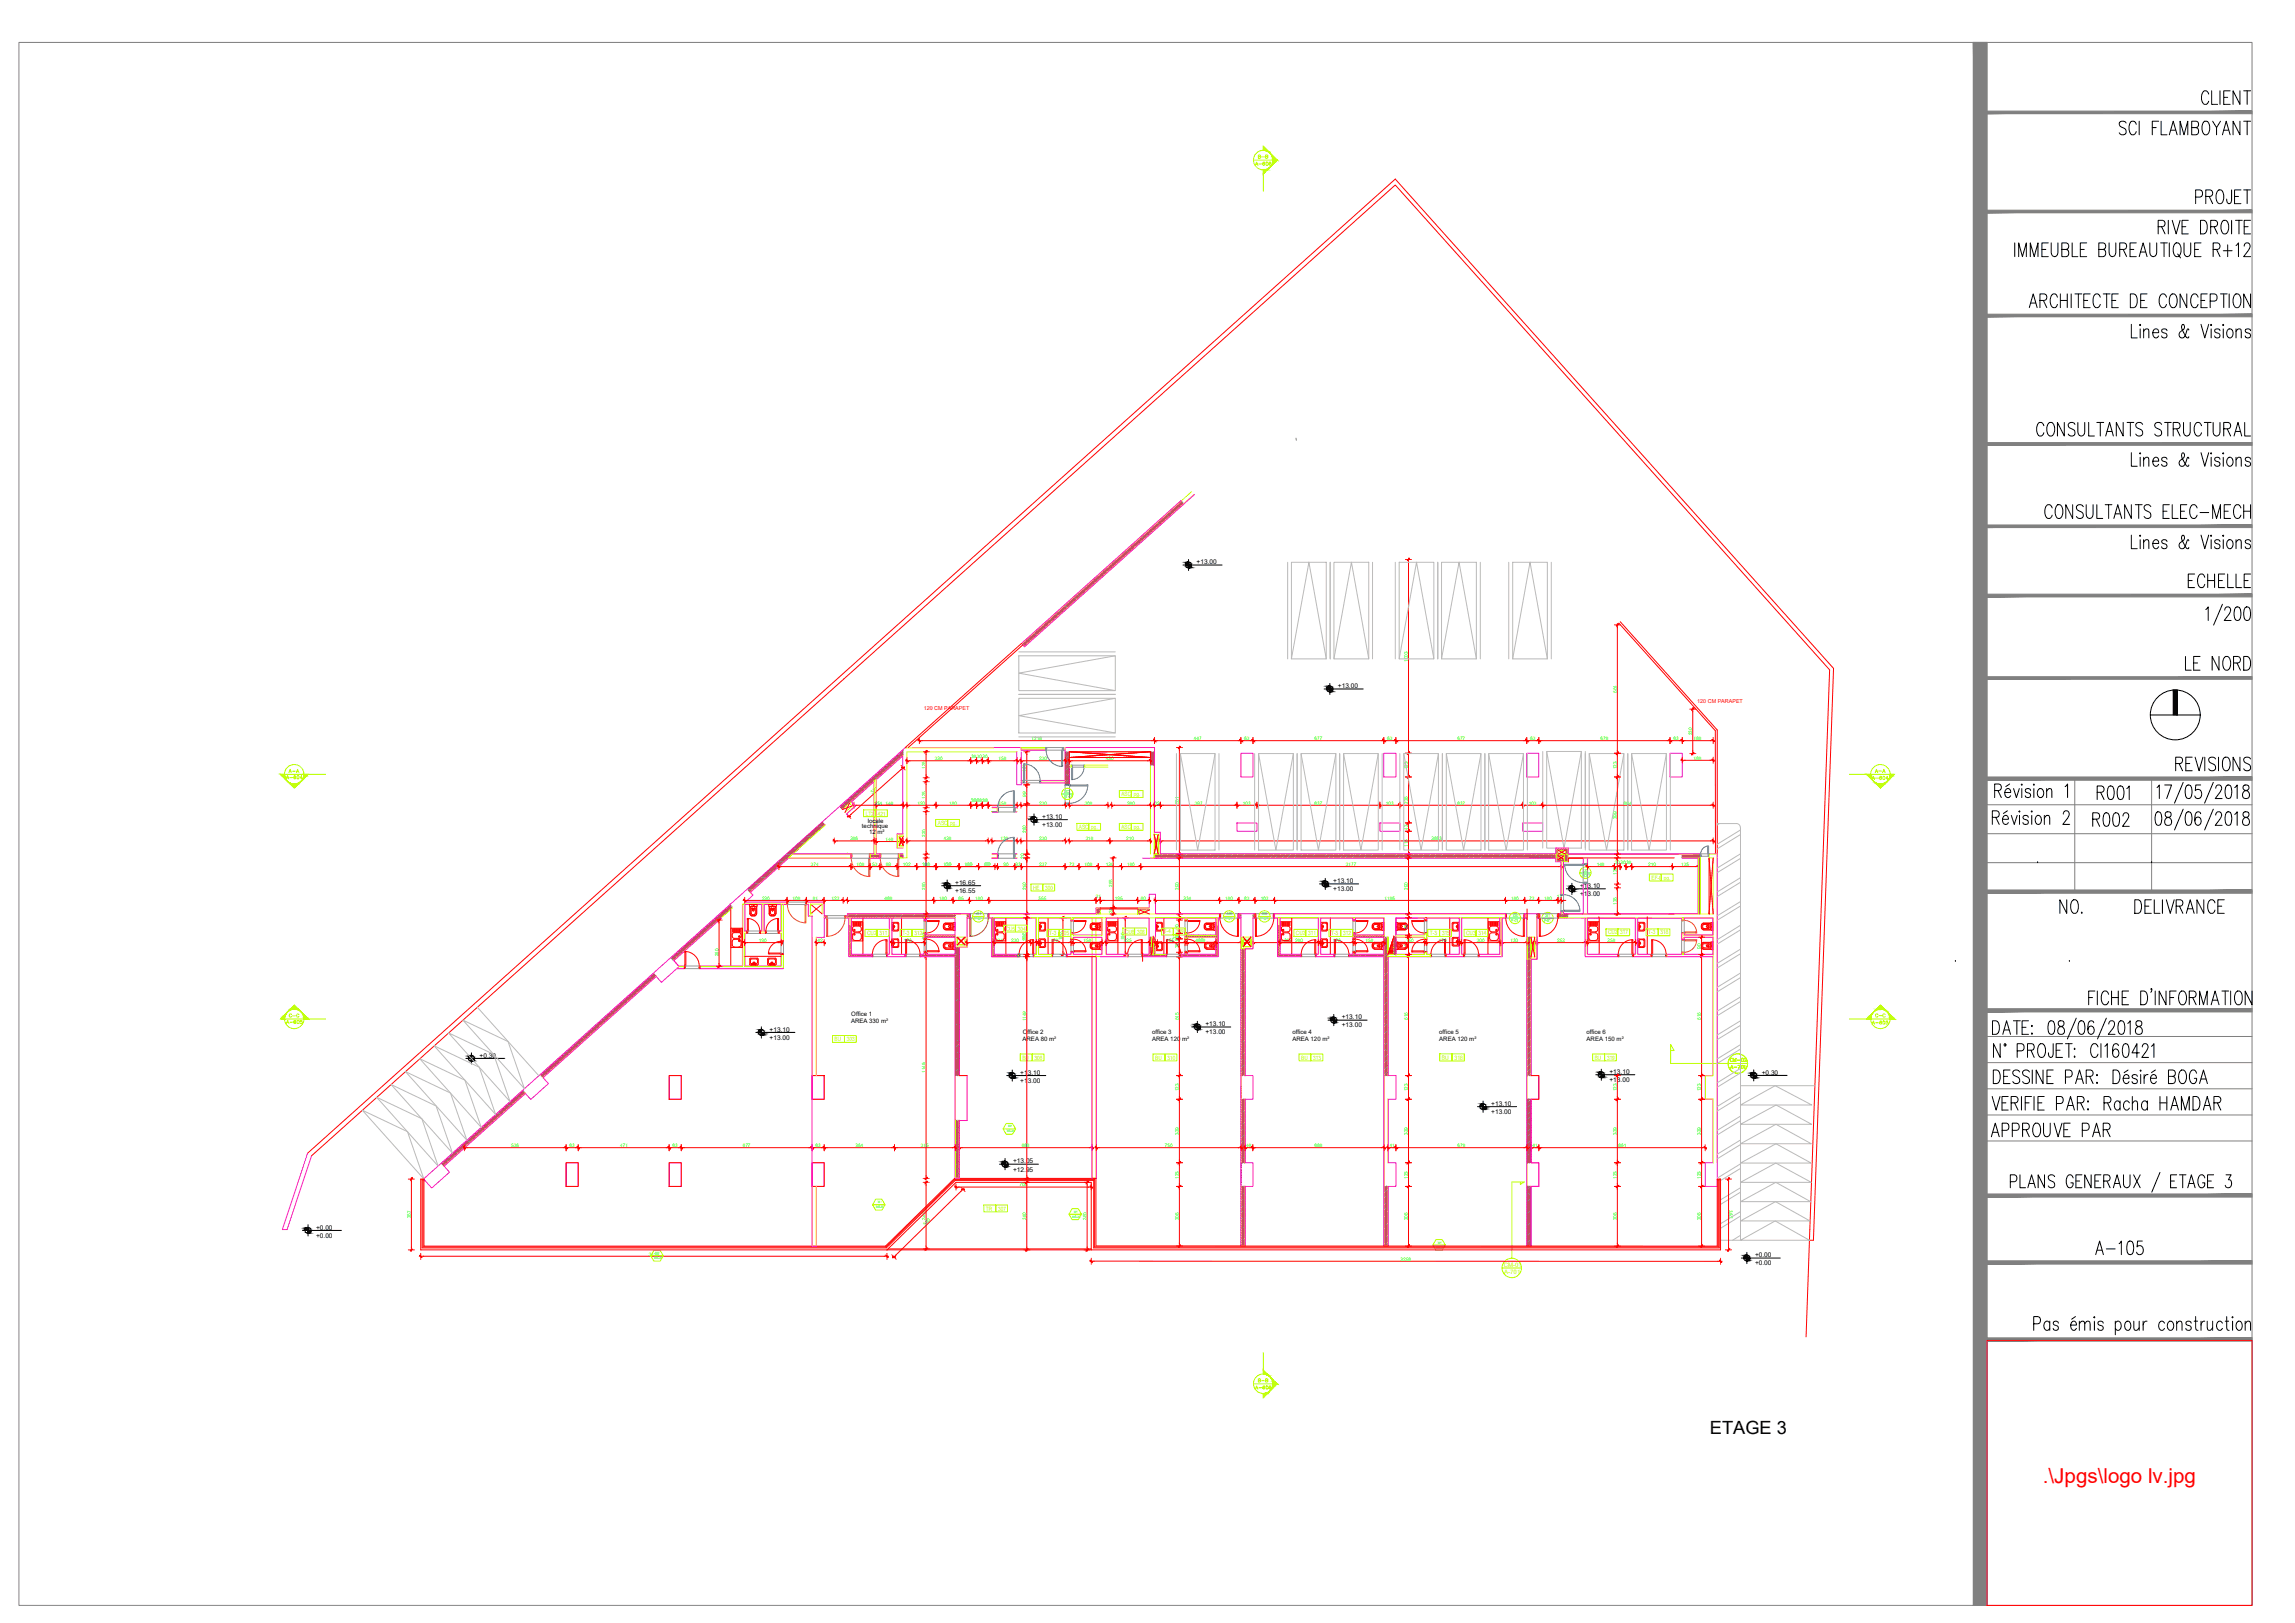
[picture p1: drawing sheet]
<svg xmlns="http://www.w3.org/2000/svg" width="594mm" height="420mm" viewBox="0 0 594 420" stroke-linecap="round" stroke-linejoin="round" font-family="sans-serif">
<defs><g id="words">
<g font-size="7.1">
<text x="547.9" y="36">SCI FLAMBOYANT</text>
<text x="567.6" y="54">PROJET</text>
<text x="526.3" y="113.9">CONSULTANTS STRUCTURAL</text>
<text x="528.5" y="135.5">CONSULTANTS ELEC-MECH</text>
<text x="565.5" y="153.5">ECHELLE</text>
<text x="564.8" y="174.6">LE NORD</text>
<text x="541.9" y="208.1">R001</text>
<text x="540.8" y="215.2">R002</text>
<text x="532.3" y="237.8">NO.</text>
<text x="551.7" y="237.8">DELIVRANCE</text>
<text x="514.7" y="295.6">APPROUVE PAR</text>
<text x="541.5" y="326">A-105</text>
</g>
<text font-size="5.3" fill="#f00" x="528.8" y="383.8">.\Jpgs\logo lv.jpg</text>
<text font-size="4.7" x="442.6" y="371.3">ETAGE 3</text>
<g font-size="4" fill="#bfff00">
<text x="324.9" y="42.3">B-B</text>
<text x="324.9" y="359.1">B-B</text>
</g>
<g font-size="3.5" fill="#bfff00">
<text x="73.7" y="201.1">A-A</text>
<text x="484.4" y="201.1">A-A</text>
<text x="74.1" y="264.6">C-C</text>
<text x="484.7" y="264.6">C-C</text>
</g>
<g font-size="1.7">
<text x="309.7" y="146.1">+13.00</text>
<text x="346.3" y="178.2">+13.00</text>
<text x="269.8" y="214.1">+13.00</text>
<text x="269.8" y="212">+13.10</text>
<text x="247.3" y="231.2">+16.55</text>
<text x="247.3" y="229.1">+16.65</text>
<text x="345.1" y="230.8">+13.00</text>
<text x="345.1" y="228.6">+13.10</text>
<text x="409" y="232">+13.00</text>
<text x="409" y="229.9">+13.10</text>
<text x="347.3" y="263.9">+13.10</text>
<text x="199.2" y="269.2">+13.00</text>
<text x="199.2" y="267.1">+13.10</text>
<text x="312" y="267.8">+13.00</text>
<text x="312" y="265.7">+13.10</text>
<text x="347.3" y="266">+13.00</text>
<text x="124.1" y="273.8">+0.30</text>
<text x="264.1" y="280.4">+13.00</text>
<text x="264.1" y="278.2">+13.10</text>
<text x="416.6" y="280.2">+13.00</text>
<text x="416.6" y="278">+13.10</text>
<text x="456" y="278.2">+0.30</text>
<text x="386" y="286.3">+13.10</text>
<text x="386" y="288.4">+13.00</text>
<text x="262.2" y="303.3">+12.95</text>
<text x="262.2" y="301.2">+13.05</text>
<text x="81.8" y="320.4">+0.00</text>
<text x="81.8" y="318.3">+0.00</text>
<text x="454.3" y="327.6">+0.00</text>
<text x="454.3" y="325.5">+0.00</text>
</g>
<g font-size="1.6">
<text x="223.1" y="214.4">technique</text>
<text x="224.6" y="213.1">locale</text>
<text x="225" y="215.9">12 m²</text>
<text x="220.4" y="262.9">Office 1</text>
<text x="220.3" y="264.8">AREA 330 m²</text>
<text x="264.7" y="269.6">AREA 80 m²</text>
<text x="264.7" y="267.7">Office 2</text>
<text x="298.2" y="269.6">AREA 120 m²</text>
<text x="298.2" y="267.7">office 3</text>
<text x="334.5" y="269.6">AREA 120 m²</text>
<text x="334.5" y="267.7">office 4</text>
<text x="372.6" y="269.6">AREA 120 m²</text>
<text x="372.6" y="267.7">office 5</text>
<text x="410.7" y="267.7">office 6</text>
<text x="410.7" y="269.6">AREA 150 m²</text>
</g>
<g font-size="1.6" fill="#bfff00">
<text x="373.2" y="274.3">BU</text>
<text x="376.5" y="274.3">316</text>
<text x="389.2" y="328.1">CM-01</text>
<text x="389.4" y="329.9">A-701</text>
</g>
<g font-size="1.5" fill="#bfff00">
<text x="290.3" y="206.1">ASC pg.</text>
<text x="224.1" y="211.1">LT2</text>
<text x="227.3" y="211.1">421</text>
<text x="242.8" y="213.6">ASC pg.</text>
<text x="279.3" y="214.6">ASC pg.</text>
<text x="290.3" y="214.6">ASC pg.</text>
<text x="427.5" y="227.8">EF-6 pg.</text>
<text x="267.4" y="230.3">HE</text>
<text x="270.6" y="230.3">300</text>
<text x="224.5" y="242">CU2</text>
<text x="227.7" y="242">311</text>
<text x="233.6" y="242">T-3</text>
<text x="236.7" y="242">312</text>
<text x="260.3" y="241">CU5</text>
<text x="263.5" y="241">304</text>
<text x="271.6" y="242">T-3</text>
<text x="274.7" y="242">305</text>
<text x="291.2" y="241.7">CU6</text>
<text x="294.3" y="241.7">308</text>
<text x="301.2" y="241.7">T-4</text>
<text x="304.4" y="241.7">309</text>
<text x="335.5" y="242">CU2</text>
<text x="338.7" y="242">311</text>
<text x="344.6" y="242">T-3</text>
<text x="347.7" y="242">312</text>
<text x="370.1" y="242.1">T-3</text>
<text x="373.3" y="242.1">315</text>
<text x="379.5" y="242.1">CU3</text>
<text x="382.7" y="242.1">314</text>
<text x="416.2" y="241.9">CU2</text>
<text x="419.4" y="241.9">317</text>
<text x="426.7" y="241.9">T-3</text>
<text x="429.8" y="241.9">318</text>
<text x="216.1" y="269.6">BU</text>
<text x="219.2" y="269.6">303</text>
<text x="264.7" y="274.3">BU</text>
<text x="267.8" y="274.3">306</text>
<text x="299" y="274.3">BU</text>
<text x="302.2" y="274.3">310</text>
<text x="336.8" y="274.3">BU</text>
<text x="340" y="274.3">313</text>
<text x="412.8" y="274.3">BU</text>
<text x="416" y="274.3">319</text>
<text x="255.2" y="313.4">TR</text>
<text x="258.4" y="313.4">307</text>
</g>
<g font-size="1.4" fill="#f00">
<text x="239.1" y="183.8">120 CM PARAPET</text>
<text x="439.4" y="182">120 CM PARAPET</text>
</g>
<g font-size="1.2" fill="#0f0">
<text x="364.4" y="171.3" transform="rotate(-90 364.4 171.3)">1003</text>
<text x="418.5" y="179.4" transform="rotate(-90 418.5 179.4)">664</text>
<text x="267" y="191.6">1218</text>
<text x="309" y="191.6">447</text>
<text x="322.1" y="191.6">63</text>
<text x="340.3" y="191.6">677</text>
<text x="359.1" y="191.6">63</text>
<text x="377.3" y="191.6">677</text>
<text x="396.1" y="191.6">63</text>
<text x="414.3" y="191.6">679</text>
<text x="433.2" y="191.6">63</text>
<text x="438" y="190.3" transform="rotate(-90 438 190.3)">230</text>
<text x="438.4" y="191.6">160</text>
<text x="242" y="196.8">330</text>
<text x="251.4" y="196.2">303030</text>
<text x="258.5" y="196.8">150</text>
<text x="269" y="196.8">230</text>
<text x="286.3" y="196.8">420</text>
<text x="438.4" y="196.7">160</text>
<text x="239.6" y="199.1" transform="rotate(-90 239.6 199.1)">135</text>
<text x="265.6" y="199.9" transform="rotate(-90 265.6 199.9)">171</text>
<text x="364.4" y="199.2" transform="rotate(-90 364.4 199.2)">123</text>
<text x="418.5" y="199.2" transform="rotate(-90 418.5 199.2)">123</text>
<text x="225.9" y="205.6" transform="rotate(-43 225.9 205.6)">377</text>
<text x="226.4" y="208.3">254</text>
<text x="229.2" y="208.3">140</text>
<text x="237.5" y="208.3">150</text>
<text x="239.6" y="206.8" transform="rotate(-90 239.6 206.8)">135</text>
<text x="245.7" y="208.3">180</text>
<text x="251.4" y="207.7">303030</text>
<text x="258.5" y="208.3">150</text>
<text x="265.6" y="206.3" transform="rotate(-90 265.6 206.3)">99</text>
<text x="269" y="208.3">230</text>
<text x="280.8" y="208.3">200</text>
<text x="291.8" y="208.3">200</text>
<text x="298.9" y="208.3">32</text>
<text x="305.1" y="208.3" transform="rotate(-90 305.1 208.3)">551</text>
<text x="309.3" y="208.3">397</text>
<text x="321.7" y="208.3">103</text>
<text x="340.3" y="208.3">637</text>
<text x="358.7" y="208.3">103</text>
<text x="364.4" y="208.1" transform="rotate(-90 364.4 208.1)">238</text>
<text x="377.3" y="208.3">637</text>
<text x="395.7" y="208.3">103</text>
<text x="420.4" y="208.3">884</text>
<text x="265.6" y="215.6" transform="rotate(-90 265.6 215.6)">260</text>
<text x="364.4" y="214.8" transform="rotate(-90 364.4 214.8)">43</text>
<text x="418.5" y="212.1" transform="rotate(-90 418.5 212.1)">399</text>
<text x="220.1" y="217.5">206</text>
<text x="229.2" y="217.7">140</text>
<text x="239.6" y="216.6" transform="rotate(-90 239.6 216.6)">220</text>
<text x="244.3" y="217.5">420</text>
<text x="259" y="217.5">130</text>
<text x="269" y="217.5">230</text>
<text x="281" y="217.5">210</text>
<text x="291.5" y="217.5">210</text>
<text x="364.4" y="219.2" transform="rotate(-90 364.4 219.2)">118</text>
<text x="370.5" y="217.5">2863</text>
<text x="209.9" y="224.1">374</text>
<text x="221.7" y="224.2">100</text>
<text x="225.8" y="224.2">53</text>
<text x="229.3" y="224.2">89</text>
<text x="233.7" y="224.2">102</text>
<text x="238.7" y="224.2">100</text>
<text x="244.2" y="224.2">120</text>
<text x="249.7" y="224.2">100</text>
<text x="254.7" y="224.2">85</text>
<text x="255.1" y="224.2">99</text>
<text x="259.8" y="224.2">90</text>
<text x="262.9" y="224.2">33</text>
<text x="265.1" y="222.3" transform="rotate(-90 265.1 222.3)">20</text>
<text x="269" y="224.2">227</text>
<text x="276.8" y="224.2">72</text>
<text x="280.7" y="224.2">100</text>
<text x="286.2" y="224.2">120</text>
<text x="291.7" y="224.2">100</text>
<text x="348.4" y="224.2">2177</text>
<text x="413.3" y="224.2">140</text>
<text x="418" y="223.6">303030</text>
<text x="418.5" y="226.5" transform="rotate(-90 418.5 226.5)">135</text>
<text x="426.6" y="224.2">210</text>
<text x="435.2" y="224.2">135</text>
<text x="197.3" y="232.9">220</text>
<text x="205.2" y="232.9">100</text>
<text x="210.4" y="232.9">91</text>
<text x="215.3" y="232.9">122</text>
<text x="229" y="232.9">469</text>
<text x="239.6" y="230.3" transform="rotate(-90 239.6 230.3)">290</text>
<text x="243.1" y="232.9">100</text>
<text x="248.1" y="232.9">85</text>
<text x="252.4" y="232.9">100</text>
<text x="265.6" y="230.3" transform="rotate(-90 265.6 230.3)">290</text>
<text x="268.8" y="232.9">555</text>
<text x="283.7" y="232.4">21</text>
<text x="288" y="229.6" transform="rotate(-90 288 229.6)">258</text>
<text x="288.6" y="232.9">195</text>
<text x="295.3" y="232.9">60</text>
<text x="305.1" y="230.3" transform="rotate(-90 305.1 230.3)">290</text>
<text x="306.4" y="232.9">334</text>
<text x="317.1" y="232.9">100</text>
<text x="322.1" y="232.9">83</text>
<text x="326.3" y="232.9">102</text>
<text x="358.4" y="232.9">1195</text>
<text x="364.4" y="230.3" transform="rotate(-90 364.4 230.3)">290</text>
<text x="391.1" y="232.9">100</text>
<text x="395.8" y="232.9">72</text>
<text x="399.7" y="232.9">100</text>
<text x="403" y="232.4">17</text>
<text x="288" y="236.4" transform="rotate(-90 288 236.4)">31</text>
<text x="418.5" y="234.3" transform="rotate(-90 418.5 234.3)">135</text>
<text x="196.5" y="243.9">190</text>
<text x="211.7" y="243.9">42</text>
<text x="234" y="243.9">170</text>
<text x="239.6" y="243.4" transform="rotate(-90 239.6 243.4)">190</text>
<text x="257.6" y="243.9">331</text>
<text x="261.8" y="243.9">220</text>
<text x="265.6" y="243.6" transform="rotate(-90 265.6 243.6)">202</text>
<text x="265.6" y="243.4" transform="rotate(-90 265.6 243.4)">190</text>
<text x="272" y="243.9">170</text>
<text x="275" y="243.4" transform="rotate(-90 275 243.4)">190</text>
<text x="280.5" y="243.9">150</text>
<text x="290.9" y="243.9">225</text>
<text x="291.1" y="243.4" transform="rotate(-90 291.1 243.4)">190</text>
<text x="301.9" y="243.9">155</text>
<text x="304.6" y="243" transform="rotate(-90 304.6 243)">27</text>
<text x="305.1" y="245.5" transform="rotate(-90 305.1 245.5)">70</text>
<text x="305.1" y="243.6" transform="rotate(-90 305.1 243.6)">202</text>
<text x="305.1" y="243.6" transform="rotate(-90 305.1 243.6)">200</text>
<text x="305.1" y="242.3" transform="rotate(-90 305.1 242.3)">2</text>
<text x="305.1" y="240.6" transform="rotate(-90 305.1 240.6)">70</text>
<text x="309.4" y="243.9">434</text>
<text x="310" y="243.9">150</text>
<text x="322.1" y="243.9">40</text>
<text x="332.4" y="243.9">361</text>
<text x="335.3" y="243.9">200</text>
<text x="345" y="243.9">170</text>
<text x="353.5" y="243.9">150</text>
<text x="364" y="243.9">150</text>
<text x="364.4" y="245.5" transform="rotate(-90 364.4 245.5)">90</text>
<text x="364.4" y="240.6" transform="rotate(-90 364.4 240.6)">90</text>
<text x="372.5" y="243.9">170</text>
<text x="382.3" y="243.9">200</text>
<text x="391" y="243.9">130</text>
<text x="396.1" y="245.6">20</text>
<text x="403.1" y="243.9">252</text>
<text x="416.1" y="243.9">250</text>
<text x="440.3" y="245.5" transform="rotate(-90 440.3 245.5)">90</text>
<text x="186" y="247.6" transform="rotate(-90 186 247.6)">240</text>
<text x="264.1" y="248.1" transform="rotate(-90 264.1 248.1)">10</text>
<text x="265.6" y="264.4" transform="rotate(-90 265.6 264.4)">1149</text>
<text x="305.1" y="264.1" transform="rotate(-90 305.1 264.1)">615</text>
<text x="364.4" y="264" transform="rotate(-90 364.4 264)">616</text>
<text x="440.3" y="264" transform="rotate(-90 440.3 264)">616</text>
<text x="239.6" y="277.7" transform="rotate(-90 239.6 277.7)">1149</text>
<text x="305.1" y="282.5" transform="rotate(-90 305.1 282.5)">123</text>
<text x="364.4" y="282.5" transform="rotate(-90 364.4 282.5)">123</text>
<text x="418.5" y="282.5" transform="rotate(-90 418.5 282.5)">123</text>
<text x="440.3" y="282.5" transform="rotate(-90 440.3 282.5)">123</text>
<text x="305.1" y="293.8" transform="rotate(-90 305.1 293.8)">329</text>
<text x="364.4" y="293.8" transform="rotate(-90 364.4 293.8)">329</text>
<text x="418.5" y="293.8" transform="rotate(-90 418.5 293.8)">329</text>
<text x="440.3" y="293.8" transform="rotate(-90 440.3 293.8)">329</text>
<text x="132.4" y="296.9">526</text>
<text x="147.4" y="296.9">63</text>
<text x="160.5" y="297">471</text>
<text x="174.1" y="296.9">63</text>
<text x="192.3" y="296.9">677</text>
<text x="211.1" y="296.9">63</text>
<text x="221.4" y="296.9">364</text>
<text x="238.4" y="296.9">315</text>
<text x="264.5" y="296.9">688</text>
<text x="301.5" y="296.9">750</text>
<text x="322.6" y="296.9">40</text>
<text x="340.3" y="296.9">680</text>
<text x="359.7" y="297">41</text>
<text x="377.3" y="296.9">679</text>
<text x="396.7" y="297">41</text>
<text x="419" y="296.9">861</text>
<text x="305.1" y="305.2" transform="rotate(-90 305.1 305.2)">123</text>
<text x="364.4" y="305.2" transform="rotate(-90 364.4 305.2)">123</text>
<text x="418.5" y="305.2" transform="rotate(-90 418.5 305.2)">123</text>
<text x="440.3" y="305.2" transform="rotate(-90 440.3 305.2)">123</text>
<text x="263.9" y="307.1">700</text>
<text x="106.3" y="315.4" transform="rotate(-90 106.3 315.4)">367</text>
<text x="239.5" y="317.3" transform="rotate(-45 239.5 317.3)">500</text>
<text x="239.6" y="315.7" transform="rotate(-90 239.6 315.7)">345</text>
<text x="265.6" y="315.8" transform="rotate(-90 265.6 315.8)">350</text>
<text x="281.2" y="315.8" transform="rotate(-90 281.2 315.8)">350</text>
<text x="305.1" y="315.9" transform="rotate(-90 305.1 315.9)">308</text>
<text x="364.4" y="315.9" transform="rotate(-90 364.4 315.9)">308</text>
<text x="418.5" y="315.9" transform="rotate(-90 418.5 315.9)">308</text>
<text x="440.3" y="315.9" transform="rotate(-90 440.3 315.9)">308</text>
<text x="447.6" y="313.4" transform="rotate(90 447.6 313.4)">367</text>
<text x="167.9" y="325.1">2414</text>
<text x="362.6" y="326.4">3258</text>
</g>
<g font-size="1" fill="#0f0">
<text x="275.4" y="206.6">AT-01</text>
<text x="275.6" y="205.3">302</text>
<text x="409.5" y="226.9">PCF1</text>
<text x="409.8" y="225.7">337</text>
<text x="252.3" y="238.2">P-01</text>
<text x="252.7" y="237">411</text>
<text x="317.3" y="238.2">P-01</text>
<text x="317.6" y="237">320</text>
<text x="326.4" y="238.2">P-01</text>
<text x="326.7" y="237">321</text>
<text x="391.3" y="238.6">P-01</text>
<text x="391.6" y="237.4">330</text>
<text x="399.7" y="238.6">P-01</text>
<text x="400" y="237.4">331</text>
</g>
<g font-size=".8" fill="#0f0">
<text x="260.6" y="293.2">MR-04</text>
<text x="260.9" y="291.9">301</text>
<text x="227.1" y="311.5">301</text>
<text x="226.8" y="312.8">MR-03</text>
<text x="277.7" y="315.2">MR-05</text>
<text x="277.9" y="313.9">301</text>
<text x="371.8" y="323.2">MR-06</text>
<text x="372.1" y="321.9">301</text>
<text x="169.4" y="326">MR-02</text>
<text x="169.7" y="324.7">301</text>
</g>
</g></defs>
<!-- layer: A1-01 - AFP00N$0$A-FLOR-PATT-SC30 -->
<g fill="none" stroke="#95004a" stroke-width=".26">
<path d="M295.8 140l-1.9 .3M296.2 139.5l-1.9 .4M296.7 139.1l-1.9 .4M297.1 138.7l-1.9 .4M297.6 138.3l-1.9 .4M298 137.9l-1.9 .4M298.5 137.5l-1.9 .4M298.9 137.1l-1.9 .4M299.4 136.7l-1.9 .4M299.8 136.3l-1.9 .4M300.3 135.9l-1.9 .3M300.8 135.5l-1.9 .4"/>
<path d="M301.2 135.1l-1.9 .3M301.7 134.7l-2 .4M302.1 134.3l-1.9 .3M302.6 133.9l-2 .3M303 133.4l-1.9 .4M303.5 133l-1.9 .4M303.9 132.6l-1.9 .4M304.4 132.2l-1.9 .4M304.8 131.8l-1.9 .4M305.3 131.4l-1.9 .4M305.8 131l-1.9 .4M305.9 129.7l-.3 .1"/>
<path d="M306.1 130l-.9 .1M306.2 130.6l-1.9 .4M306.4 130.3l-1.7 .3M273.5 159.9l-1.9 .3M274 159.5l-1.9 .3M274.4 159.1l-1.9 .3M274.9 158.6l-1.9 .4M275.3 158.3l-1.9 .3M275.8 157.8l-1.9 .4M276.3 157.5l-2 .3M276.7 157l-1.9 .4M277.1 156.6l-1.9 .4"/>
<path d="M277.6 156.2l-1.9 .4M278.1 155.8l-1.9 .4M278.5 155.4l-1.9 .4M279 155l-1.9 .4M279.4 154.6l-1.9 .4M279.9 154.2l-2 .4M280.3 153.8l-1.9 .3M280.8 153.4l-1.9 .3M281.2 153l-1.9 .3M281.7 152.5l-1.9 .4M282.1 152.2l-1.9 .3M282.6 151.7l-1.9 .4"/>
<path d="M283.1 151.4l-2 .3M283.5 150.9l-1.9 .4M284 150.5l-1.9 .4M284.4 150.1l-1.9 .4M284.9 149.7l-2 .4M285.3 149.3l-1.9 .4M285.8 148.9l-1.9 .4M286.2 148.5l-1.9 .4M286.7 148.1l-1.9 .4M287.1 147.7l-1.9 .4M287.6 147.3l-1.9 .3M288.1 146.9l-2 .3"/>
<path d="M288.5 146.4l-1.9 .4M289 146.1l-2 .3M289.4 145.6l-1.9 .4M289.9 145.3l-2 .3M290.3 144.8l-1.9 .4M290.8 144.4l-1.9 .4M291.2 144l-1.9 .4M291.7 143.6l-1.9 .4M292.1 143.2l-1.9 .4M292.6 142.8l-1.9 .4M293.1 142.4l-2 .4M293.5 142l-1.9 .3"/>
<path d="M293.9 141.6l-1.9 .4M294.4 141.2l-1.9 .3M294.8 140.8l-1.9 .4M295.3 140.3l-1.9 .4M265.4 167.2h-.3M265.8 166.8l-.9 .2M266.3 166.4l-1.6 .3M266.7 166l-1.9 .3M267.2 165.6l-2 .4M267.6 165.2l-1.9 .3M268.1 164.8l-1.9 .3M268.5 164.4l-1.9 .3"/>
<path d="M269 163.9l-1.9 .4M269.4 163.5l-1.9 .4M269.9 163.1l-1.9 .4M270.3 162.7l-1.9 .4M270.8 162.3l-1.9 .4M271.3 161.9l-1.9 .4M271.7 161.5l-1.9 .4M272.1 161.1l-1.9 .4M272.6 160.7l-1.9 .4M273.1 160.3l-1.9 .4M229.1 199.7l-2 .4M229.5 199.3l-1.9 .4"/>
<path d="M230 198.9l-2 .4M230.4 198.5l-1.9 .4M230.9 198.1l-1.9 .4M231.3 197.7l-1.9 .3M231.8 197.3l-1.9 .4M232.3 196.9l-2 .3M232.7 196.4l-2 .4M233.2 196.1l-2 .3M233.6 195.6l-1.9 .4M233.8 195.3l-1.7 .3M233.8 195l-1.2 .2M233.8 194.7l-.8 .1"/>
<path d="M233.8 194.3l-.3 .1M234.7 193.5l-.3 .1M276 194.6l-.2 .3M276.5 194.6l-.7 .7M276.8 194.7l-1 1.1M276.8 195.2l-1 1M276.8 195.6l-1 1.1M276.8 196.1l-1 1M276.8 196.5l-1 1M276.8 196.9l-1 1.1M276.8 197.4l-1 1M276.8 197.8l-1 1.1"/>
<path d="M276.8 198.3l-1 1M276.8 198.7l-1 1M276.8 199.2l-1 1M276.8 199.6l-1 1M298.1 194.6l-.3 .4M298.6 194.6l-.8 .8M298.8 194.8l-1 1M298.8 195.3l-1 1M298.8 195.7l-1 1M298.8 196.2l-1 1M298.8 196.6l-1 1M298.8 197.1l-1 .9"/>
<path d="M298.8 197.5l-.6 .6M298.8 197.9l-.2 .2M205.1 219.8h1.6M205.5 219.5h1.6M205.9 219.2h1.4M206.2 218.8h1.5M206.5 218.5h1.6M206.7 219.8h.1M206.9 218.2h1.5M207 219.5h.1M207.2 217.9h1.5M207.6 217.6h1.5"/>
<path d="M207.9 217.3h1.6M208.3 217h1.5M208.6 216.7h1.5M209 216.3h1.5M209.3 216h1.5M209.7 215.7h1.5M210 215.4h1.5M210.4 215.1h1.5M210.7 214.8h1.5M211.1 214.5h1.5M211.4 214.2h1.5M211.8 213.8h1.5"/>
<path d="M212.1 213.5h1.5M212.5 213.2h.8M212.8 212.9h.2M218.2 209.5h-.2M218.6 209.1l-.9 .1M219.1 208.7l-1.6 .3M219.5 208.3l-1.9 .3M220 207.8l-2 .4M220.5 207.4l-2 .4M220.9 207l-1.9 .4M221.3 206.6l-1.9 .4M221.8 206.2l-1.9 .4"/>
<path d="M222.3 205.8l-2 .4M222.7 205.4l-1.9 .4M223.2 205l-2 .4M223.6 204.6l-1.9 .3M224.1 204.2l-1.9 .4M224.5 203.8l-1.9 .3M225 203.4l-2 .4M225.5 203l-2 .3M225.9 202.6l-1.9 .3M226.3 202.2l-1.9 .3M226.8 201.7l-1.9 .4M227.3 201.4l-2 .3"/>
<path d="M227.7 200.9l-2 .4M228.2 200.5l-2 .4M228.6 200.1l-1.9 .4M276.8 200l-1 1.1M276.8 200.5l-1 1M276.8 200.9l-1 1M276.8 201.4l-1 1M276.8 201.8l-1 1M276.8 202.2l-.8 .8M276.8 202.7l-.3 .3M403 219.6l-.2 .2M403.5 219.6l-.7 .6"/>
<path d="M403.9 219.6l-.5 .5M404.4 219.6l-.6 .5M404.8 219.6l-.5 .5M405.2 219.6l-.5 .5M405.7 219.6l-.5 .5M405.9 219.9l-.7 .6M184.1 240l-1.9 .3M184.5 239.6l-1.8 .3M185 239.2l-1.9 .3M185.4 238.8l-1.9 .3M185.9 238.4l-1.9 .3M186.3 237.9l-1.8 .4"/>
<path d="M186.8 237.5l-1.9 .4M187.3 237.1l-1.9 .4M187.7 236.7l-1.9 .4M188.2 236.3l-1.9 .4M188.6 235.9l-1.9 .4M189 234.2h.1M189.1 235.5l-1.9 .4M189.3 234.5l-.8 .2M189.5 235.1l-1.9 .4M189.5 234.8l-1.4 .2M193.6 230.1h1.5M193.7 230.4h1.1"/>
<path d="M193.9 230.7h.5M194 229.8h1.4M194.3 229.5h1.5M194.7 229.2h1.5M195 228.9h1.5M195.4 228.5h1.4M195.7 228.2h1.5M196.1 227.9h1.5M196.4 227.6h1.5M196.8 227.3h1.5M197.1 227h1.5M197.5 226.7h1.5"/>
<path d="M197.8 226.4h1.5M198.1 226h1.6M198.5 225.7h1.5M198.9 225.4h1.4M199.2 225.1h1.5M199.5 224.8h1.6M199.9 224.5h1.5M200.3 224.2h1.4M200.6 223.9h1.5M200.9 223.5h1.6M201.3 223.2h1.5M201.7 222.9h1.4"/>
<path d="M202 222.6h1.5M202.3 222.3h1.6M202.7 222h1.5M203.1 221.7h1.4M203.4 221.4h1.5M203.7 221h1.6M204.1 220.7h1.5M204.5 220.4h1.6M204.8 220.1h1.6M205.9 220.4h.1M206.3 220.1h.1M213.6 237.1l-.3 .3"/>
<path d="M213.7 237.5l-.1 .1M219.4 237.1l-.5 .4M219.8 236.6l-.4 .4M219.9 239.6l-.1 .1M220.3 236.6l-1 1M220.3 239.7l-.5 .5M220.7 236.6l-1 1M221.2 236.6l-1 1M221.6 236.6l-1 1M222.1 236.6l-1 1M222.5 236.6l-1 1M223 236.6l-1.1 1"/>
<path d="M223.4 236.6l-1 1M223.8 236.6l-1 1M224.3 236.6l-1 1M224.7 236.6l-1 1M225.2 236.6l-1.1 1M225.6 236.6l-1 1M225.6 221.1l-.2 .3M226 221.1l-.6 .7M226 236.6l-1 1M226.5 236.6l-1 1M226.5 221.1l-1 1M226.9 221.1l-.9 1"/>
<path d="M226.9 236.6l-1 1M227.4 236.6l-1.1 1M227.4 221.1l-1 1M227.7 221.2l-.8 .9M227.7 221.7l-.4 .4M227.8 236.6l-1 1M228.2 236.6l-1 1M228.7 236.6l-1 1M229.1 236.6l-1 1M229.6 236.6l-1 1M230 236.6l-1 1M230.4 236.6l-1 1"/>
<path d="M230.9 236.6l-1 1M231.3 236.6l-1 1M231.8 236.6l-1 1M232.2 236.6l-1 1M232.6 236.6l-.9 1M233.1 236.6l-1 1M233.2 221.1l-.3 .3M233.5 236.6l-1 1M233.6 221.1l-.7 .8M233.8 221.4l-.7 .7M233.8 221.8l-.3 .3M234 236.6l-1 1"/>
<path d="M234.4 236.6l-1 1M234.9 236.6l-1 1M235.3 236.6l-1 1M235.7 236.6l-.9 1M236.2 236.6l-1 1M236.6 236.6l-.9 1M237.1 236.6l-1 1M237.5 236.6l-1 1M238 236.6l-1 1M238.4 236.6l-1 1M238.8 236.6l-.9 1M239.3 236.6l-1 1"/>
<path d="M239.7 236.6l-1 1M240.2 236.6l-1 1M240.6 236.6l-1 1M241.1 236.6l-1 1M241.5 236.6l-1 1M241.9 236.6l-1 1M242.4 236.6l-1 1M242.8 236.6l-1 1M243.3 236.6l-1 1M243.7 236.6l-1 1M244.2 236.6l-1.1 1M244.6 236.6l-1 1"/>
<path d="M245.1 236.6l-1.1 1M245.5 236.6l-1 1M245.9 236.6l-1 1M246.4 236.6l-1.1 1M246.8 236.6l-1 1M247.3 236.6l-1.1 1M247.3 237l-.6 .6M247.3 237.5l-.2 .1M250.3 236.6v.1M250.8 236.6l-.5 .5M250.9 237l-.6 .5M250.9 237.4l-.2 .2"/>
<path d="M256.9 237.6l-.1 .1M257.3 239.5l-.5 .5M257.3 237.7l-.5 .5M257.3 238.6l-.5 .5M257.3 239l-.5 .5M257.3 238.1l-.5 .5M257.3 239.9l-.5 .5M284.1 235.1l-.3 .3M284.6 235.1l-.8 .8M284.8 236.2l-.4 .4M284.8 235.3l-1 1M284.8 235.7l-.9 .9"/>
<path d="M294.7 235.1l-.2 .2M295 235.7l-.5 .5M295 236.1l-.5 .5M295 236.6h.1M295.1 235.1l-.6 .6M295.6 235.1l-.5 .5M296 235.1l-.5 .5M296.5 235.1l-.5 .5M296.9 235.1l-.5 .5M297.4 235.1l-.5 .5M297.5 235.4l-.2 .2M299 221.1l-.2 .3"/>
<path d="M299.5 221.1l-.7 .7M299.9 221.1l-1 1M300.4 221.1l-1 1M300.8 221.1l-1 1M301.3 221.1l-1 1M301.7 221.1l-1 1M302.1 221.1l-1 1M302.6 221.1l-1 1M303 221.1l-1 1M303.5 221.1l-1 1M303.9 221.1l-1 1M304.4 221.1l-1.1 1"/>
<path d="M304.8 221.1l-1 1M305.2 221.1l-1 1M305.7 221.1l-1 1M306.1 221.1l-1 1M306.6 221.1l-1.1 1M307 221.1l-1 1M307.5 221.1l-1.1 1M307.9 221.1l-1 1M308.3 221.1l-1 1M308.8 221.1l-1.1 1M309.2 221.1l-1 1M309.7 221.1l-1.1 1"/>
<path d="M310.1 221.1l-1 1M310.5 221.1l-1 1M311 221.1l-1 1M311.4 221.1l-1 1M311.9 221.1l-1.1 1M312.3 221.1l-1 1M312.7 221.1l-1 1M313.2 221.1l-1 1M313.6 221.1l-1 1M314.1 221.1l-1 1M314.5 221.1l-1 1M314.9 221.1l-.9 1"/>
<path d="M315 239.6l-.2 .2M315.3 239.7l-.5 .5M315.4 221.1l-1 1M315.8 221.1l-1 1M316.3 221.1l-1 1M316.7 221.1l-1 1M317.1 221.1l-.9 1M317.6 221.1l-1 1M318 221.1l-.9 1M318.5 221.1l-1 1M318.9 221.1l-.9 1M319.4 221.1l-1 1"/>
<path d="M319.8 221.1l-1 1M320.2 221.1l-.9 1M320.7 221.1l-1 1M321.1 221.1l-.9 1M321.1 236.6l-.3 .3M321.3 236.9l-.5 .5M321.3 237.3l-.3 .3M321.6 221.1l-1 1M322 221.1l-1 1M322.5 221.1l-1 1M322.9 221.1l-1 1M323.4 221.1l-1 1"/>
<path d="M323.8 221.1l-1 1M324.2 221.1l-1 1M324.6 236.6l-.3 .4M324.7 221.1l-1 1M324.8 236.9l-.5 .5M324.8 237.3l-.3 .3M325.1 221.1l-1 1M325.6 221.1l-1 1M326 221.1l-1 1M326.5 221.1l-1.1 1M326.9 221.1l-1 1M327.3 221.1l-1 1"/>
<path d="M327.8 221.1l-1 1M328.2 221.1l-1 1M328.7 221.1l-1.1 1M329.1 221.1l-1 1M329.6 221.1l-1.1 1M330 221.1l-1 1M330.4 221.1l-1 1M330.9 221.1l-1.1 1M330.9 239.6l-.1 .1M331.3 221.1l-1 1M331.3 239.7l-.5 .5M331.8 221.1l-1.1 1"/>
<path d="M332.2 221.1l-1 1M332.6 221.1l-1 1M333.1 221.1l-1 1M333.5 221.1l-1 1M334 221.1l-1.1 1M334.4 221.1l-1 1M334.8 221.1l-1 1M335.3 221.1l-1 1M335.7 221.1l-1 1M336.2 221.1l-1 1M336.6 221.1l-1 1M337 221.1l-.9 1"/>
<path d="M337.5 221.1l-1 1M337.9 221.1l-1 1M338.4 221.1l-1 1M338.8 221.1l-1 1M339.2 221.1l-.9 1M339.7 221.1l-1 1M340.1 221.1l-.9 1M340.6 221.1l-1 1M341 221.1l-1 1M341.5 221.1l-1 1M341.9 221.1l-1 1M342.3 221.1l-.9 1"/>
<path d="M342.8 221.1l-1 1M343.2 221.1l-.9 1M343.7 221.1l-1 1M344.1 221.1l-1 1M344.6 221.1l-1 1M345 221.1l-1 1M345.5 221.1l-1 1M345.9 221.1l-1 1M346.3 221.1l-1 1M346.8 221.1l-1 1M347.2 221.1l-1 1M347.7 221.1l-1 1"/>
<path d="M348.1 221.1l-1 1M348.6 221.1l-1.1 1M349 221.1l-1 1M349.4 221.1l-1 1M349.9 221.1l-1 1M350.3 221.1l-1 1M350.8 221.1l-1.1 1M351.2 221.1l-1 1M351.6 221.1l-1 1M352.1 221.1l-1 1M352.5 221.1l-1 1M353 221.1l-1.1 1"/>
<path d="M353.4 221.1l-1 1M353.9 221.1l-1.1 1M354.3 221.1l-1 1M354.7 221.1l-1 1M355.2 221.1l-1 1M355.6 221.1l-1 1M356.1 221.1l-1 1M356.5 221.1l-1 1M356.9 221.1l-1 1M357.4 221.1l-1 1M357.8 221.1l-1 1M358.3 221.1l-1 1"/>
<path d="M358.7 221.1l-1 1M359.1 221.1l-.9 1M359.6 221.1l-1 1M360 221.1l-1 1M360.5 221.1l-1 1M360.9 221.1l-1 1M361.3 221.1l-.9 1M361.8 221.1l-1 1M362.2 221.1l-.9 1M362.7 221.1l-1 1M363.1 221.1l-1 1M363.6 221.1l-1 1"/>
<path d="M364 221.1l-1 1M364.4 221.1l-.9 1M364.9 221.1l-1 1M365.3 221.1l-1 1M365.8 221.1l-1 1M366.2 221.1l-1 1M366.7 221.1l-1 1M367.1 221.1l-1 1M367.6 221.1l-1 1M368 221.1l-1 1M368.4 221.1l-1 1M368.9 221.1l-1 1"/>
<path d="M369.3 221.1l-1 1M369.8 221.1l-1 1M370.2 221.1l-1 1M370.7 221.1l-1.1 1M371.1 221.1l-1 1M371.5 221.1l-1 1M372 221.1l-1 1M372.4 221.1l-1 1M372.9 221.1l-1.1 1M373.3 221.1l-1 1M373.7 221.1l-1 1M374.2 221.1l-1 1"/>
<path d="M374.6 221.1l-1 1M375.1 221.1l-1.1 1M375.5 221.1l-1 1M375.9 221.1l-1 1M376.4 221.1l-1 1M376.8 221.1l-1 1M377.3 221.1l-1 1M377.7 221.1l-1 1M378.1 221.1l-.9 1M378.6 221.1l-1 1M379 221.1l-1 1M379.5 221.1l-1 1"/>
<path d="M379.9 221.1l-1 1M380.4 221.1l-1 1M380.8 221.1l-1 1M381.2 221.1l-.9 1M381.7 221.1l-1 1M382.1 221.1l-1 1M382.6 221.1l-1 1M383 221.1l-1 1M383.4 221.1l-.9 1M383.9 221.1l-1 1M384.3 221.1l-.9 1M384.8 221.1l-1 1"/>
<path d="M385.2 221.1l-1 1M385.7 221.1l-1 1M386.1 221.1l-1 1M386.5 221.1l-.9 1M387 221.1l-1 1M387.4 221.1l-1 1M387.9 221.1l-1 1M388.3 221.1l-1 1M388.8 221.1l-1 1M389.2 221.1l-1 1M389.6 221.1l-1 1M390.1 221.1l-1 1"/>
<path d="M390.5 221.1l-1 1M391 221.1l-1 1M391.4 221.1l-1 1M391.9 221.1l-1.1 1M392.3 221.1l-1 1M392.8 221.1l-1.1 1M393.2 221.1l-1 1M393.6 221.1l-1 1M394.1 221.1l-1 1M394.5 221.1l-1 1M395 221.1l-1.1 1M395.4 221.1l-1 1"/>
<path d="M395.8 221.1l-1 1M396.1 222.1h.1M396.3 221.1l-1 1M396.5 222.1h.1M396.7 221.1l-1 1M397 222.1h.1M397.2 221.1l-1.1 1M397.4 222.1h.1M397.6 221.1l-1 1M397.9 222.1h.1M398 236.6l-.2 .2M398 221.1l-1 1"/>
<path d="M398.3 222.1h.1M398.3 236.8l-.5 .5M398.3 237.2l-.4 .4M398.5 221.1l-1 1M398.8 222.1h.1M398.9 221.1l-1 1M399.2 222.1h.1M399.4 221.1l-1 1M399.7 222.1h.1M399.8 221.1l-1 1M400.1 222.1h.1M400.2 221.1l-1 1"/>
<path d="M400.5 222.1h.1M400.7 221.1l-1 1M401 222.1h.1M401.1 221.1l-1 1M401.4 222.1h.1M401.6 221.1l-1 1M401.9 222.1h.1M402 221.1l-1 1M402.3 222.1h.1M402.4 221.1l-.9 1M402.7 222.1h.1M402.8 222.1h.1"/>
<path d="M402.8 221.1h.1M402.8 221.2l-.9 .9M402.8 221.6l-.4 .5M403.3 220.2l-.5 .5M403.3 220.7l-.5 .4M403.3 221.1l-.5 .5M403.3 222l-.5 .5M403.3 222.4l-.5 .5M403.6 222.5l-.5 .5M403.7 221.1l-.9 .9M403.8 236.6l-.4 .3M404.1 222.5l-.5 .5"/>
<path d="M404.2 236.6l-.8 .8M404.2 221.1l-.4 .4M404.5 222.5l-.5 .5M404.6 221.1l-.4 .4M404.7 236.6l-1.1 1M405 221.1l-.4 .4M405.1 236.6l-1 1M405.5 236.6l-1 1M405.9 220.3l-.7 .6M405.9 220.7l-1 1M405.9 222.9l-.1 .1M405.9 237.1l-.5 .5"/>
<path d="M405.9 236.7l-1 .9M405.9 237.5l-.1 .1M405.9 221.2l-1 .9M405.9 221.6l-1.5 1.4M405.9 222.1l-1 .9M405.9 222.5l-.6 .5M435.6 221.1l-.2 .3M435.9 221.1l-.5 .6M436.3 221.1l-.9 .9M436.6 221.1l-1 1M436.9 221.1l-1 1M437.2 221.1l-1 1"/>
<path d="M437.5 221.1l-1 1M437.8 221.1l-1 1M438.1 221.1l-1 1M438.4 221.1l-1 1M438.7 221.1l-1 1M439 221.1l-.9 1M439.4 221.1l-1.1 1M439.7 221.1l-1.1 1M440 221.1l-1 1M440.1 221.2l-.8 .9M440.1 221.5l-.5 .6M440.1 221.9l-.4 .4"/>
<path d="M440.1 228.1l-.4 .4M440.1 232.1l-.4 .5M440.1 222.2l-.4 .5M440.1 222.5l-.4 .5M440.1 222.8l-.4 .5M440.1 223.1l-.4 .5M440.1 223.4l-.4 .5M440.1 223.7l-.4 .5M440.1 224l-.4 .5M440.1 224.3l-.4 .5M440.1 224.6l-.4 .5M440.1 225l-.4 .4"/>
<path d="M440.1 225.3l-.4 .5M440.1 225.6l-.4 .5M440.1 225.9l-.4 .5M440.1 226.2l-.4 .5M440.1 226.5l-.4 .5M440.1 226.8l-.4 .5M440.1 227.1l-.4 .5M440.1 227.4l-.4 .5M440.1 227.7l-.4 .5M440.1 228.4l-.4 .5M440.1 228.7l-.4 .5M440.1 229l-.4 .5"/>
<path d="M440.1 229.3l-.4 .5M440.1 229.6l-.4 .5M440.1 229.9l-.4 .5M440.1 230.2l-.4 .5M440.1 230.5l-.4 .5M440.1 230.8l-.4 .5M440.1 231.2l-.4 .5M440.1 231.5l-.4 .5M440.1 231.7l-.4 .6M440.1 232.4l-.4 .5M440.1 232.7l-.4 .5M440.1 233l-.4 .5"/>
<path d="M440.1 233.3l-.4 .5M440.1 233.6l-.4 .5M440.1 233.9l-.4 .5M440.1 234.2l-.4 .6M440.1 234.5l-.4 .5M440.1 234.8l-.4 .5M440.1 235.2l-.4 .5M440.1 235.5l-.4 .5M440.1 235.8l-.4 .5M440.1 236.1l-.4 .5M440.1 236.4l-.2 .2M161.8 259.9l-1.9 .4"/>
<path d="M162.2 259.5l-1.8 .4M162.7 259.1l-1.8 .4M163.2 258.7l-1.9 .4M163.6 258.3l-1.9 .3M164.1 257.9l-1.9 .3M164.5 257.5l-1.9 .3M165 257.1l-1.9 .3M165.4 256.6l-1.8 .4M165.9 256.3l-1.9 .3M166.4 255.8l-1.9 .4M166.8 255.4l-1.9 .4M167.2 255l-1.9 .4"/>
<path d="M167.7 254.6l-1.9 .4M168.2 254.2l-2 .4M168.6 253.8l-1.9 .4M169.1 253.4l-1.9 .4M169.3 252.1l-.3 .1M169.5 253l-1.9 .4M169.5 252.4l-.9 .1M169.8 252.6l-1.7 .4M174.5 248.5l-.3 .1M175 248.1l-1 .2M175.5 247.7l-1.8 .3M175.9 247.3l-1.9 .4"/>
<path d="M176.3 246.9l-1.8 .3M176.8 246.5l-1.9 .4M177.3 246.1l-1.9 .3M177.7 245.7l-1.9 .3M178.2 245.3l-1.9 .3M178.6 244.9l-1.8 .3M179.1 244.4l-1.9 .4M179.5 244l-1.8 .4M180 243.6l-1.9 .4M180.5 243.2l-2 .4M180.9 242.8l-1.9 .4M181.3 242.4l-1.8 .4"/>
<path d="M181.8 242l-1.9 .4M182.3 241.6l-1.9 .3M182.7 241.2l-1.9 .4M183.2 240.8l-1.9 .3M183.6 240.4l-1.9 .4M220.3 240.1l-.5 .5M220.3 241l-.5 .5M220.3 241.9l-.5 .5M220.3 244.1l-.5 .5M220.3 245l-.5 .5M220.3 240.6l-.5 .5M220.3 241.4l-.5 .5"/>
<path d="M220.3 242.3l-.5 .5M220.3 242.8l-.5 .5M220.3 243.2l-.5 .5M220.3 243.6l-.5 .6M220.3 244.5l-.5 .5M220.3 245.4l-.5 .5M220.3 245.9l-.5 .5M220.3 246.3l-.5 .5M220.3 246.8l-.5 .4M220.4 247.1l-.5 .5M220.8 247.1l-.5 .5M221.3 247.1l-.5 .5"/>
<path d="M221.7 247.1l-.5 .5M222.2 247.1l-.6 .5M222.6 247.1l-.5 .5M223 247.1l-.5 .5M223.5 247.1l-.5 .5M223.9 247.1l-.5 .5M224.4 247.1l-.6 .5M224.8 247.1l-.5 .5M225.2 247.1l-.5 .5M225.6 247.2l-.4 .4M225.6 247.6h.1M238.5 247.1l-.1 .1"/>
<path d="M239 247.1l-.6 .5M239.4 246.6l-.1 .2M239.4 241.7l-.1 .2M239.8 242.7l-.2 .3M239.8 246.7l-.9 .9M239.8 247.1l-.5 .5M239.8 241.8l-.5 .5M240 242.1l-.7 .7M240.3 247.1l-.5 .5M240.4 242.1l-.5 .5M240.7 247.1l-.5 .5M240.9 242.1l-.5 .5"/>
<path d="M241.2 247.1l-.5 .5M241.3 242.1l-.5 .5M241.6 247.1l-.5 .5M241.8 242.1l-.6 .5M242 247.1l-.5 .5M242.2 242.1l-.5 .5M242.5 247.1l-.5 .5M242.6 242.1l-.5 .5M242.9 247.1l-.5 .5M243.1 242.1l-.5 .5M243.4 247.1l-.5 .5M243.5 242.1l-.5 .5"/>
<path d="M243.8 247.1l-.5 .5M244 242.1l-.6 .5M244.2 247.1l-.5 .5M244.4 242.1l-.5 .5M244.7 247.1l-.5 .5M244.8 242.1l-.5 .5M245.1 247.1l-.5 .5M245.3 242.1l-.5 .5M245.6 247.1l-.5 .5M245.7 242.1l-.5 .5M246 247.1l-.5 .5M246.2 242.1l-.6 .5"/>
<path d="M246.5 247.1l-.6 .5M246.6 242.1l-.5 .5M246.9 247.1l-.5 .5M247 242.1l-.5 .5M247.3 247.6h.1M247.3 242.3l-.3 .3M247.6 245.1l-.3 .3M248 245.1l-.7 .7M248.3 245.3l-1 1M248.3 245.7l-1 1M248.3 246.2l-1.5 1.4M248.3 246.6l-1 1"/>
<path d="M248.3 247.1l-1 .9M248.3 247.5l-1 1M248.3 247.9l-1 1M248.3 248.4l-1 1M248.3 248.8l-1 1M248.3 249.3l-1 .9M248.3 249.7l-1 1M248.3 250.2l-1 .9M248.3 250.6l-1 1M248.3 251.1l-1 .9M248.3 251.5l-1 1M248.3 251.9l-1 1"/>
<path d="M248.3 252.4l-1 .9M248.3 252.8l-1 1M248.3 253.3l-1 .9M248.3 253.7l-1 1M248.3 254.1l-1 1M248.3 254.6l-1 1M248.3 255l-1 1M248.3 255.5l-1 1M248.3 255.9l-1 1M248.3 256.3l-1 1M248.3 256.8l-1 1M248.3 257.2l-1 1"/>
<path d="M248.3 257.7l-1 1M248.3 258.1l-1 1M248.3 258.5l-1 1.1M248.3 259l-1 1M248.3 259.4l-1 1M248.3 259.9l-1 1M257.3 242.1l-.5 .5M257.3 245.2l-.5 .5M257.3 240.3l-.5 .5M257.3 240.8l-.5 .5M257.3 241.2l-.5 .5M257.3 241.7l-.5 .5"/>
<path d="M257.3 242.5l-.5 .5M257.3 243l-.5 .5M257.3 243.4l-.5 .5M257.3 243.9l-.5 .5M257.3 244.3l-.5 .5M257.3 244.7l-.5 .6M257.3 245.6l-.5 .5M257.3 246.1l-.5 .5M257.3 246.5l-.5 .5M257.3 246.9l-.5 .6M257.6 247.1l-.5 .5M258 247.1l-.5 .5"/>
<path d="M258.5 247.1l-.5 .5M258.9 247.1l-.5 .5M259.4 247.1l-.5 .5M259.8 247.1l-.5 .5M260.2 247.1l-.5 .5M260.7 247.1l-.5 .5M261.1 247.1l-.5 .5M261.6 247.1l-.5 .5M262 247.1l-.5 .5M262.5 247.1l-.6 .5M262.9 247.1l-.5 .5M263.3 247.1l-.5 .5"/>
<path d="M263.6 247.2l-.3 .4M296 247.1l-.1 .1M296.4 247.1l-.5 .5M296.9 247.1l-.5 .5M297.3 247.1l-.5 .5M297.8 242.6l-.3 .3M298.1 243.3l-.6 .5M298.1 244.2l-.6 .5M298.1 242.8l-.6 .5M298.1 245.5l-.6 .5M298.1 243.7l-.6 .5M298.1 244.6l-.6 .5"/>
<path d="M298.1 245l-.6 .5M298.1 245.9l-.6 .5M298.1 246.4l-.6 .5M298.1 246.8l-.8 .8M298.2 247.1l-.5 .5M298.7 242.6l-.2 .2M299 242.7l-.5 .5M299 243.6l-.5 .5M299 244.5l-.5 .5M299 245.8l-.5 .5M299 246.7l-.9 .9M299 243.1l-.5 .5"/>
<path d="M299 244l-.5 .5M299 244.9l-.5 .5M299 245.4l-.5 .4M299 246.3l-.5 .4M299.1 247.1l-.5 .5M299.5 247.1l-.5 .5M300 247.1l-.5 .5M300.4 247.1l-.5 .5M300.8 247.1l-.5 .5M301.3 247.1l-.5 .5M301.7 247.1l-.5 .5M301.7 247.5v.1"/>
<path d="M306.1 247.1l-.2 .3M306.6 247.1l-.5 .5M307.1 241.7l-.3 .3M307.1 246.6l-.3 .3M307.3 242l-.5 .5M307.3 242.8l-.1 .2M307.3 246.8l-.8 .8M307.5 247.1l-.6 .5M307.6 242.1l-.8 .8M307.9 247.1l-.5 .5M308 242.1l-.5 .5M308.3 247.1l-.5 .5"/>
<path d="M308.5 242.1l-.5 .5M308.8 247.1l-.5 .5M308.9 242.1l-.5 .5M309.2 247.1l-.5 .5M309.4 242.1l-.6 .5M309.7 247.1l-.6 .5M309.8 242.1l-.5 .5M310.1 247.1l-.5 .5M310.2 242.1l-.5 .5M310.5 247.1l-.5 .5M310.7 242.1l-.5 .5M311 247.1l-.5 .5"/>
<path d="M311.1 242.1l-.5 .5M311.4 247.1l-.5 .5M311.6 242.1l-.5 .5M311.9 247.1l-.5 .5M312 242.1l-.5 .5M312.3 247.1l-.5 .5M312.4 242.1l-.5 .5M312.7 247.1l-.4 .5M312.9 242.1l-.5 .5M313.2 247.1l-.5 .5M313.3 242.1l-.5 .5M313.6 247.1l-.5 .5"/>
<path d="M313.8 242.1l-.5 .5M314.1 247.1l-.5 .5M314.2 242.1l-.5 .5M314.5 247.1l-.5 .5M314.6 242.1l-.4 .5M315.3 240.2l-.5 .5M315.3 240.6l-.5 .5M315.3 241.1l-.5 .4M315.3 241.5l-.5 .5M315.3 241.9l-.7 .7M315.3 242.4l-.5 .5M315.3 242.8l-.5 .5"/>
<path d="M315.3 243.3l-.5 .5M315.3 243.7l-.5 .5M315.3 244.2l-.5 .4M315.3 244.6l-.5 .5M315.3 245l-.5 .5M315.3 245.5l-.5 .5M315.3 245.9l-.5 .5M315.3 246.4l-.5 .5M315.3 246.8l-.8 .8M315.3 247.2l-.4 .4M321.4 245.6l-.1 .1M321.8 245.6l-.5 .5"/>
<path d="M322.3 248.3l-1 .9M322.3 249.1l-1 1M322.3 252.2l-1 1M322.3 253.1l-1 1M322.3 256.2l-1 1M322.3 245.6l-1 1M322.3 246l-1 1M322.3 246.5l-1 1M322.3 246.9l-1 1M322.3 247.4l-1 .9M322.3 247.8l-1 1M322.3 248.7l-1 1"/>
<path d="M322.3 249.6l-1 1M322.3 250l-1 1M322.3 250.5l-1 .9M322.3 250.9l-1 1M322.3 251.3l-1 1M322.3 251.8l-1 1M322.3 252.7l-1 1M322.3 253.5l-1 1.1M322.3 254l-1 1M322.3 254.4l-1 1M322.3 254.9l-1 1M322.3 255.3l-1 1"/>
<path d="M322.3 255.7l-1 1.1M322.3 256.6l-1 1.1M322.3 257.1l-1 1M322.3 257.5l-1 1M322.3 258l-1 1M322.3 258.4l-1 1M322.3 258.8l-1 1.1M322.3 259.3l-1 1M322.3 259.7l-1 1M331.3 240.1l-.5 .5M331.3 241l-.5 .5M331.3 241.9l-.5 .5"/>
<path d="M331.3 243.2l-.5 .5M331.3 244.1l-.5 .5M331.3 245l-.5 .5M331.3 241.4l-.5 .5M331.3 242.3l-.5 .5M331.3 245.4l-.5 .5M331.3 246.3l-.5 .5M331.3 240.6l-.5 .5M331.3 242.8l-.5 .5M331.3 243.6l-.5 .6M331.3 244.5l-.5 .5M331.3 245.9l-.5 .5"/>
<path d="M331.3 246.8l-.5 .4M331.4 247.1l-.5 .5M331.8 247.1l-.5 .5M332.3 247.1l-.5 .5M332.7 247.1l-.5 .5M333.1 247.1l-.5 .5M333.6 247.1l-.5 .5M334 247.1l-.5 .5M334.5 247.1l-.5 .5M334.9 247.1l-.5 .5M335.4 247.1l-.6 .5M335.8 247.1l-.5 .5"/>
<path d="M336.2 247.1l-.5 .5M336.6 247.2l-.4 .4M336.6 247.6h.1M349.5 247.1l-.1 .1M350 247.1l-.6 .5M350.4 246.6l-.1 .2M350.4 241.7l-.1 .2M350.8 241.8l-.5 .5M350.8 242.7l-.3 .3M350.8 246.7l-.9 .9M350.8 247.1l-.5 .5M351 242.1l-.7 .7"/>
<path d="M351.3 247.1l-.5 .5M351.4 242.1l-.5 .5M351.7 247.1l-.5 .5M351.9 242.1l-.5 .5M352.2 247.1l-.6 .5M352.3 242.1l-.5 .5M352.6 247.1l-.5 .5M352.7 242.1l-.5 .5M353 247.1l-.5 .5M353.2 242.1l-.5 .5M353.5 247.1l-.5 .5M353.6 242.1l-.5 .5"/>
<path d="M353.9 247.1l-.5 .5M354.1 242.1l-.5 .5M354.4 247.1l-.5 .5M354.5 242.1l-.5 .5M354.8 247.1l-.5 .5M355 242.1l-.6 .5M355.2 247.1l-.5 .5M355.4 242.1l-.5 .5M355.7 247.1l-.5 .5M355.8 242.1l-.5 .5M356.1 247.1l-.5 .5M356.3 242.1l-.5 .5"/>
<path d="M356.6 247.1l-.5 .5M356.7 242.1l-.5 .5M357 247.1l-.5 .5M357.2 242.1l-.6 .5M357.4 247.1l-.5 .5M357.6 242.1l-.5 .5M357.9 247.1l-.5 .5M358 242.1l-.5 .5M358.3 242.3l-.3 .3M358.3 247.6h.1M358.4 242.6l-.1 .1M358.8 242.6l-.5 .5"/>
<path d="M359.3 246.1l-1.5 1.5M359.3 242.6l-1 1M359.3 243l-1 1M359.3 243.4l-1 1M359.3 243.9l-1 1M359.3 244.3l-1 1M359.3 244.8l-1 1M359.3 245.2l-1 1M359.3 245.7l-1 .9M359.3 246.5l-1 1M359.3 247l-1 1M359.3 247.4l-1 1"/>
<path d="M359.3 247.9l-1 .9M359.3 248.3l-1 1M359.3 248.8l-1 .9M359.3 249.2l-1 1M359.3 249.7l-1 .9M359.3 250.1l-1 1M359.3 252.3l-1 1M359.3 253.2l-1 1M359.3 255.4l-1 1M359.3 251.4l-1 1M359.3 254.5l-1 1M359.3 259.3l-1 1.1"/>
<path d="M359.3 250.5l-1 1M359.3 251l-1 .9M359.3 251.9l-1 .9M359.3 252.7l-1 1M359.3 253.6l-1 1M359.3 254.1l-1 1M359.3 254.9l-1 1M359.3 255.8l-1 1M359.3 256.3l-1 1M359.3 256.7l-1 1M359.3 257.1l-1 1.1M359.3 257.6l-1 1"/>
<path d="M359.3 258l-1 1M359.3 258.5l-1 1M359.3 258.9l-1 1M359.3 259.8l-1 1M361 242.6l-.2 .2M361.3 243.2l-.5 .5M361.3 245l-.5 .5M361.3 245.4l-.5 .5M361.3 243.6l-.5 .6M361.3 246.7l-.4 .4M361.3 242.8l-.5 .5M361.3 244.1l-.5 .5"/>
<path d="M361.3 244.5l-.5 .5M361.3 245.9l-.5 .5M361.3 246.3l-.5 .5M395.5 242.6l-.2 .2M395.9 242.6l-.6 .7M396.3 247.5l-1 1.1M396.3 248l-1 1M396.3 242.7l-1 1M396.3 243.6l-1 1M396.3 244.4l-1 1.1M396.3 245.8l-1 1M396.3 246.6l-1 1.1"/>
<path d="M396.3 243.1l-1 1M396.3 244l-1 1M396.3 244.9l-1 1M396.3 245.3l-1 1.1M396.3 246.2l-1 1M396.3 247.1l-1 1M396.3 248.4l-1 1M396.3 248.9l-1 1M396.3 249.3l-1 1M396.3 249.7l-1 1.1M396.3 250.2l-1 1M396.3 250.6l-1 1"/>
<path d="M396.3 251.1l-1 1M396.3 251.5l-1 1M396.3 252l-1 1M396.3 252.4l-1 1M396.3 252.9l-1 .9M396.3 253.3l-1 1M396.3 253.7l-1 1M396.3 254.2l-1 1M396.3 254.6l-1 1M396.3 255.1l-1 .9M396.3 255.5l-1 1M396.3 256l-1 .9"/>
<path d="M396.3 256.4l-1 1M396.3 256.8l-1 1M396.3 257.3l-1 1M396.3 257.7l-1 1M396.3 258.2l-1 .9M396.3 258.6l-1 1M396.3 259.1l-1 .9M396.3 259.5l-1 1M396.3 259.9l-1 1M140.9 278.6l-.6 .1M141.3 278.2l-1.3 .3M141.8 277.8l-1.8 .3"/>
<path d="M142.3 277.4l-1.9 .4M142.7 277l-1.8 .3M143.2 276.6l-1.9 .3M143.6 276.2l-1.8 .3M144.1 275.8l-1.8 .3M144.5 275.4l-1.8 .3M145 275l-1.8 .3M145.4 274.5l-1.8 .4M145.9 274.1l-1.8 .4M146.3 273.7l-1.8 .4M146.8 273.3l-1.8 .4M147.3 272.9l-1.9 .4"/>
<path d="M147.7 272.5l-1.8 .4M148.2 272.1l-1.9 .4M148.6 271.7l-1.8 .3M149.1 271.3l-1.8 .4M149.5 270.9l-1.8 .3M150 270.5l-1.8 .3M150.4 270.1l-1.7 .3M150.9 269.7l-1.8 .3M151.3 269.3l-1.7 .3M151.8 268.9l-1.8 .3M152.3 268.4l-1.8 .4M152.7 268l-1.8 .4"/>
<path d="M153.1 267.6l-1.7 .4M153.6 267.2l-1.8 .4M154.1 266.8l-1.8 .4M154.5 266.4l-1.8 .4M155 266l-1.8 .4M155.4 265.6l-1.8 .4M155.9 265.2l-1.8 .3M156.4 264.8l-1.9 .3M156.8 264.4l-1.8 .3M157.3 264l-1.9 .3M157.7 263.6l-1.8 .3M158.1 263.2l-1.8 .3"/>
<path d="M158.6 262.7l-1.8 .4M159.1 262.4l-1.8 .3M159.5 261.9l-1.8 .4M160 261.5l-1.9 .4M160.4 261.1l-1.8 .4M160.9 260.7l-1.9 .4M161.4 260.3l-1.9 .4M248.3 271.4l-1 .9M248.3 272.3l-1 .9M248.3 260.3l-1 1M248.3 260.7l-1 1.1M248.3 261.2l-1 1"/>
<path d="M248.3 261.6l-1 1.1M248.3 262.1l-1 1M248.3 262.5l-1 1M248.3 262.9l-1 1.1M248.3 263.4l-1 1M248.3 263.8l-1 1.1M248.3 264.3l-1 1M248.3 264.7l-1 1M248.3 265.2l-1 1M248.3 265.6l-1 1M248.3 266l-1 1.1M248.3 266.5l-1 1"/>
<path d="M248.3 266.9l-1 1M248.3 267.4l-1 1M248.3 267.8l-1 1M248.3 268.3l-1 1M248.3 268.7l-1 1M248.3 269.2l-1 .9M248.3 269.6l-1 1M248.3 270l-1 1M248.3 270.5l-1 1M248.3 270.9l-1 1M248.3 271.8l-1 1M248.3 272.7l-1 1"/>
<path d="M248.3 273.1l-1 1M248.3 273.6l-1 1M248.3 274l-1 1M248.3 274.5l-1 .9M248.3 274.9l-1 1M248.3 275.4l-1 .9M248.3 275.8l-1 1M248.3 276.2l-1 1M248.3 276.7l-1 1M248.3 277.1l-1 1M248.3 277.6l-1 .9M248.3 278l-.5 .5"/>
<path d="M248.3 278.4l-.1 .1M322.3 263.3l-1 1M322.3 267.3l-1 .9M322.3 271.2l-1 1M322.3 274.3l-1 1M322.3 260.2l-1 1M322.3 260.6l-1 1M322.3 261l-1 1.1M322.3 261.5l-1 1M322.3 261.9l-1 1M322.3 262.4l-1 1M322.3 262.8l-1 1"/>
<path d="M322.3 263.7l-1 1M322.3 264.1l-1 1M322.3 264.6l-1 1M322.3 265l-1 1M322.3 265.5l-1 1M322.3 265.9l-1 1M322.3 266.4l-1 .9M322.3 266.8l-1 1M322.3 267.7l-1 1M322.3 268.1l-1 1M322.3 268.6l-1 1M322.3 269l-1 1"/>
<path d="M322.3 269.5l-1 .9M322.3 269.9l-1 1M322.3 270.4l-1 .9M322.3 270.8l-1 1M322.3 271.7l-1 1M322.3 272.1l-1 1M322.3 272.6l-1 .9M322.3 273l-1 1M322.3 273.4l-1 1M322.3 273.9l-1 1M322.3 274.8l-1 1M322.3 275.2l-1 1"/>
<path d="M322.3 275.6l-1 1.1M322.3 276.1l-1 1M322.3 276.5l-1 1M322.3 277l-1 1M322.3 277.4l-1 1M322.3 277.8l-.7 .7M322.3 278.3l-.2 .2M359.3 260.2l-1 1.1M359.3 262.4l-1 1.1M359.3 263.3l-1 1M359.3 264.2l-1 1M359.3 264.6l-1 1.1"/>
<path d="M359.3 265.1l-1 1M359.3 265.5l-1 1M359.3 266.4l-1 1M359.3 261.5l-1 1.1M359.3 269.5l-1 1M359.3 270.4l-1 1M359.3 272.6l-1 1M359.3 273.5l-1 1M359.3 275.7l-1 1M359.3 277.5l-1 1M359.3 260.7l-1 1M359.3 261.1l-1 1"/>
<path d="M359.3 262l-1 1M359.3 262.9l-1 1M359.3 263.8l-1 1M359.3 266l-1 1M359.3 266.9l-1 1M359.3 267.3l-1 1M359.3 267.8l-1 .9M359.3 268.2l-1 1M359.3 268.6l-1 1M359.3 269.1l-1 1M359.3 270l-1 .9M359.3 270.9l-1 .9"/>
<path d="M359.3 271.3l-1 1M359.3 271.8l-1 .9M359.3 272.2l-1 1M359.3 273.1l-1 .9M359.3 274l-1 .9M359.3 274.4l-1 1M359.3 274.8l-1 1M359.3 275.3l-1 1M359.3 276.2l-1 1M359.3 276.6l-1 1M359.3 277l-1 1M359.3 277.9l-.6 .6"/>
<path d="M359.3 278.4l-.2 .1M396.3 278.5h.1M396.3 260.8l-1 1M396.3 261.7l-1 1M396.3 263.9l-1 1M396.3 264.8l-1 1M396.3 269.6l-1 1.1M396.3 271.8l-1 1.1M396.3 272.7l-1 1M396.3 274.9l-1 1M396.3 276.7l-1 1M396.3 260.4l-1 1"/>
<path d="M396.3 261.3l-1 .9M396.3 262.1l-1 1M396.3 262.6l-1 1M396.3 263l-1 1M396.3 263.5l-1 1M396.3 264.3l-1 1.1M396.3 265.2l-1 1M396.3 265.7l-1 1M396.3 266.1l-1 1M396.3 266.5l-1 1.1M396.3 267l-1 1M396.3 267.4l-1 1"/>
<path d="M396.3 267.9l-1 1M396.3 268.3l-1 1M396.3 268.7l-1 1.1M396.3 269.2l-1 1M396.3 270.1l-1 1M396.3 270.5l-1 1M396.3 271l-1 1M396.3 271.4l-1 1M396.3 272.3l-1 1M396.3 273.2l-1 1M396.3 273.6l-1 1M396.3 274.1l-1 1"/>
<path d="M396.3 274.5l-1 1M396.3 275.4l-1 1M396.3 275.8l-1 1M396.3 276.3l-1 1M396.3 277.2l-1 .9M396.3 277.6l-.9 .9M396.3 278.1l-.5 .4M117.4 299.6l-1.8 .4M117.8 299.2l-1.7 .4M118.3 298.8l-1.8 .4M118.8 298.4l-1.8 .4M119.2 298l-1.8 .3"/>
<path d="M119.7 297.6l-1.8 .4M120.1 297.2l-1.8 .3M120.6 296.8l-1.8 .4M121 296.4l-1.8 .3M121.5 296l-1.8 .3M121.9 295.6l-1.7 .3M122.4 295.2l-1.8 .3M122.8 294.7l-1.7 .4M123.3 294.4l-1.8 .3M123.8 293.9l-1.8 .4M124.2 293.6l-1.8 .3M124.7 293.1l-1.8 .4"/>
<path d="M125.1 292.7l-1.8 .4M125.6 292.3l-1.8 .4M126 291.9l-1.8 .3M126.5 291.5l-1.8 .4M126.9 291.1l-1.7 .3M127.4 290.7l-1.8 .4M127.8 290.3l-1.7 .3M128.3 289.9l-1.8 .3M128.8 289.5l-1.9 .3M129.2 289.1l-1.8 .3M129.7 288.6l-1.8 .4M130.1 288.3l-1.8 .3"/>
<path d="M130.6 287.8l-1.8 .4M131 287.4l-1.8 .4M131.5 287l-1.8 .4M131.9 286.6l-1.8 .4M132.4 286.2l-1.8 .4M132.8 285.8l-1.8 .3M133.3 285.4l-1.8 .4M133.8 285l-1.9 .3M134.2 284.6l-1.8 .4M134.6 284.2l-1.7 .3M135.1 283.8l-1.8 .3M135.5 282.4l-.4 .1"/>
<path d="M135.6 283.4l-1.8 .3M135.7 282.7l-1 .2M136 283l-1.8 .3M247.3 290h.1M247.8 290l-.5 .5M248.2 290l-.9 .9M248.3 290.4l-1 1M248.3 290.8l-1 1M248.3 291.3l-1 .9M248.3 291.7l-1 1M248.3 292.1l-1 1M248.3 292.6l-1 1"/>
<path d="M248.3 293l-1 1M248.3 293.5l-1 .9M248.3 293.9l-1 1M248.3 294.4l-1 .9M248.3 294.8l-1 1M248.3 295.2l-1 1M248.3 295.7l-1 1M248.3 296.1l-1 1M248.3 296.6l-1 .9M248.3 297l-1 1M248.3 297.4l-1 1M248.3 297.9l-1 1"/>
<path d="M248.3 298.3l-1 1M248.3 298.8l-1 1M248.3 299.2l-1 1M248.3 299.6l-1 1.1M321.3 281.5h.1M321.3 282h.1M321.3 282.4h.1M321.3 282.8h.1M321.3 283.3h.1M321.3 283.7h.1M321.3 284.2h.1M321.4 284.5l-.1 .1"/>
<path d="M321.8 284.5l-.5 .5M322.3 290.7l-1 1M322.3 294.7l-1 1M322.3 289.4l-1 .9M322.3 292.5l-1 .9M322.3 299.5l-1 1M322.3 284.5l-1 1M322.3 284.9l-1 1M322.3 285.4l-1 1M322.3 285.8l-1 1M322.3 286.2l-1 1M322.3 286.7l-1 1"/>
<path d="M322.3 287.1l-1 1M322.3 287.6l-1 1M322.3 288l-1 1M322.3 288.5l-1 .9M322.3 288.9l-1 1M322.3 289.8l-1 1M322.3 290.2l-1 1M322.3 291.1l-1 1M322.3 291.6l-1 .9M322.3 292l-1 1M322.3 292.9l-1 1M322.3 293.3l-1 1"/>
<path d="M322.3 293.8l-1 1M322.3 294.2l-1 1M322.3 295.1l-1 1M322.3 295.5l-1 1M322.3 296l-1 1M322.3 296.4l-1 1M322.3 296.9l-1 1M322.3 297.3l-1 1M322.3 297.7l-1 1.1M322.3 298.2l-1 1M322.3 298.6l-1 1M322.3 299.1l-1 1"/>
<path d="M322.3 299.9l-1 1.1M395.6 284.5l-.3 .3M396.1 284.5l-.8 .8M396.3 284.7l-1 1M396.3 285.2l-1 1M396.3 285.6l-1 1M396.3 286.1l-1 .9M396.3 286.5l-1 1M396.3 286.9l-1 1M396.3 287.4l-1 1M396.3 287.8l-1 1M396.3 288.3l-1 1"/>
<path d="M396.3 288.7l-1 1M396.3 289.2l-1 1M396.3 289.6l-1 1M396.3 290l-1 1M396.3 290.5l-1 1M396.3 290.9l-1 1M396.3 291.4l-1 1M396.3 291.8l-1 1M396.3 292.2l-1 1.1M396.3 292.7l-1 1M396.3 293.1l-1 1M396.3 293.6l-1 1"/>
<path d="M396.3 294l-1 1M396.3 294.4l-1 1.1M396.3 294.9l-1 1M396.3 295.3l-1 1M396.3 295.8l-1 1M396.3 296.2l-1 1M396.3 296.6l-1 1.1M396.3 297.1l-1 1M396.3 297.5l-1 1M396.3 298l-1 1M396.3 298.4l-1 1M396.3 298.9l-1 1"/>
<path d="M396.3 299.3l-1 1M396.3 299.7l-1 1.1M115.1 301.7l-.4 .1M115.6 301.3l-1.1 .2M116 300.9l-1.8 .3M116.5 300.5l-1.8 .3M117 300l-1.8 .4M248.3 300.1l-1 1M248.3 300.5l-1 1M248.3 301l-1 1M248.3 301.4l-1 1M248.3 301.9l-1 1"/>
<path d="M248.3 302.3l-1 1M248.3 302.7l-1 1.1M248.3 303.2l-1 1M248.3 303.6l-1 1M248.3 304.1l-.9 .9M248.3 304.5l-.5 .5M248.3 304.9v.1M321.3 301.4h.1M321.3 301.9h.1M321.3 302.3h.1M321.3 303.2h.1M321.3 303.6h.1"/>
<path d="M321.3 304.1h.1M321.3 304.5h.1M321.3 304.9h.1M321.3 305.4h.1M321.3 305.8h.1M321.3 306.3h.1M321.3 302.7h.1M321.3 306.7h.1M321.3 307.1h.1M321.8 307.1l-.5 .5M322.2 307.1l-.9 .9M322.3 300.4l-.7 .7"/>
<path d="M322.3 300.8l-.2 .3M322.3 307.5l-1 1M322.3 307.9l-1 1M322.3 308.3l-1 1M322.3 308.8l-1 1M322.3 309.2l-1 1M322.3 309.7l-1 1M322.3 310.1l-1 1M322.3 310.6l-1 .9M322.3 311l-1 1M322.3 311.5l-1 .9M322.3 311.9l-1 1"/>
<path d="M322.3 312.3l-1 1M322.3 312.8l-1 .9M322.3 313.2l-1 1M322.3 313.7l-1 .9M322.3 314.1l-1 1M322.3 314.6l-1 .9M322.3 315l-1 1M322.3 315.4l-1 1M322.3 315.9l-1 1M322.3 316.3l-1 1M322.3 316.8l-1 .9M322.3 317.2l-1 1"/>
<path d="M322.3 317.6l-1 1M322.3 318.1l-1 1M322.3 318.5l-1 1M322.3 319l-1 1M322.3 319.4l-1 1M322.3 319.8l-1 1M358.5 307.1l-.2 .2M358.9 307.1l-.6 .6M359.3 307.1l-1 1.1M359.3 307.6l-1 1M359.3 308l-1 1M359.3 308.5l-1 1"/>
<path d="M359.3 308.9l-1 1M359.3 309.3l-1 1.1M359.3 309.8l-1 1M359.3 310.2l-1 1M359.3 310.7l-1 1M359.3 311.1l-1 1M359.3 311.5l-1 1.1M359.3 312l-1 1M359.3 312.4l-1 1.1M359.3 312.9l-1 1M359.3 313.3l-1 1M359.3 313.8l-1 1"/>
<path d="M359.3 314.2l-1 1M359.3 314.7l-1 1M359.3 315.1l-1 1M359.3 315.5l-1 1M359.3 316l-1 1M359.3 316.4l-1 1M359.3 316.9l-1 1M359.3 317.3l-1 1M359.3 317.8l-1 .9M359.3 318.2l-1 1M359.3 318.6l-1 1M359.3 319.1l-1 1"/>
<path d="M359.3 319.5l-1 1M359.3 320l-1 .9M395.6 307.1l-.3 .3M396.1 307.1l-.8 .7M396.3 300.2l-.9 .9M396.3 300.6l-.5 .5M396.3 307.3l-1 1M396.3 307.7l-1 1M396.3 308.2l-1 .9M396.3 308.6l-1 1M396.3 309l-1 1M396.3 309.5l-1 1"/>
<path d="M396.3 309.9l-1 1M396.3 310.4l-1 1M396.3 310.8l-1 1M396.3 311.2l-1 1.1M396.3 311.7l-1 1M396.3 312.1l-1 1M396.3 312.6l-1 1M396.3 313l-1 1M396.3 313.5l-1 1M396.3 313.9l-1 1M396.3 314.3l-1 1.1M396.3 314.8l-1 1"/>
<path d="M396.3 315.2l-1 1M396.3 315.7l-1 1M396.3 316.1l-1 1M396.3 316.5l-1 1.1M396.3 317l-1 1M396.3 317.4l-1 1M396.3 317.9l-1 1M396.3 318.3l-1 1M396.3 318.7l-1 1.1M396.3 319.2l-1 1M396.3 319.6l-1 1M322.3 320.3l-1 1"/>
<path d="M322.3 320.7l-1 1M322.3 321.2l-1 1M322.3 321.6l-.9 .9M322.3 322l-.5 .5M322.3 322.5h.1M359.3 320.4l-1 1M359.3 320.9l-1 .9M359.3 321.3l-1 1M359.3 321.7l-.8 .8M359.3 322.2l-.3 .3M396.3 320.1l-1 1M396.3 320.5l-1 1"/>
<path d="M396.3 321l-1 1M396.3 321.4l-1 1M396.3 321.8l-.7 .7M396.3 322.3l-.2 .2"/>
</g>
<!-- layer: A-WALL-FULL -->
<g fill="none" stroke="#ff0" stroke-width=".26">
<path d="M308.5 127.3l-44 39.3 .7 .7 43.9-39.3M233.8 195.5l-15.8 14.1M234.4 193.6h22.8M263.3 194.6h-28.5v27.5h-1.9v-1h.9h-.9v1h.9M264.3 193.6h6.3M275.8 194.6v8.4h1v-8.4h21v26.5M298.8 194.6v27.5h-1M213.6 213.6l-19.5 17.4 .7 .7M219.9 207.9l.7 .7-1.9 1.7M220.3 207.6l1 1.1-2.2 2M226.3 202.2v18.9M226.8 201.8v19.3"/>
<path d="M233.8 216.5h-1v2.5h1M256.8 209.1h1.3v1h-1.3M263.3 209.1h-.5v1h.5M298.8 215.5h1.5v5.6M189.7 235l-15.4 13.7M192.2 234.1h11.5M192.8 233.6h10.9M205.2 221.1h15v1h-16.2M209.8 234.1v2.5h.5M213.3 237.1h.4v.5h-.4M219.3 221.1h.1M219.8 237.6v10h5.8v-.5h-5.3v-9.5"/>
<path d="M225.4 221.1h2.3v1h-2.3M225.4 221.1v1M230.3 237.6v9.5h-.5v.5h4.4v-.5h-3.4v-9.5M239.3 237.6v.5h.5v-.5M246.8 236.6h4.1v1h-.6M248.8 236.6h-29.4v.5h-.5v.5h28.4M256.1 236.6h59.5v1h-59.5zM256.8 222.1h1.3v-1v1zM256.8 237.6v10h6.8v-.5h-6.3v-9.5h11v9.5h-.5v.5h4.4v-.5h-3.4v-9.5h8.5v.5h.5v-.5h7.5v4.5h-7.5v-.3h-.5v1.1h.5v-.3h7.5v4.5h-7.5v-.5h-.5v.5h-1v.5h15.4v-.5h-5.4v-9.5h11.2v9.5h-1.6v.5h5.8v-.5h-2.7v-4.5M256.8 221.1h1.3M263.3 221.1h-.5v1h.5M282.7 237.6v67.4h1v-67.4"/>
<path d="M283.8 236.6h.1M283.8 236.6v-1.5h1v1.5M285.3 237.6v4.5M294.5 236.6h.1M295 236.6h.1M297.5 235.6h-2.5v1M297.5 235.1h-3v1.5M299 237.6h7.8v.5h.5v-.5h7.5v4.5h-7.5v-.4h-.5v1.3h.5v-.4h7.5v4.5h-7.5v-.5h-.5v.5h-.9v.5h9.4v-10M321.3 236.6h-.5v1h.5M324.3 236.6h.5v1h-.5M330.8 237.6v10h5.8v-.5h-5.3v-9.5M341.3 237.6v9.5h-.5v.5h4.4v-.5h-3.4v-9.5"/>
<path d="M350.3 237.6v.5h.5v-.5M361.3 237.6h28.3v-1h-59.7v1h28.4v69.4M368.8 237.6v.5h.5v-.5h8.5v9.5h-3.4v.5h4.4v-.5h-.5v-9.5h10v9.5h-5.4v.5h5.9v-10M395.3 237.6h-.5v-1h.5v85.9h1v-15.4M397.8 237.6h.5v-1h-.5v11.7M403.3 221.5h1.6v1h-1.6zM403.3 220.1h1.9v1h-1.9zM403.3 221.5v1M404.1 236.6v-.5h.6v.5M404.1 223v8.5h.6v-8.5M404.9 221.1h-106.1v1h104M404.9 221.1h1v1.9h-1z"/>
<path d="M405.2 221.1h.1M405.9 236.6h-2.5v1h40.1v40.9h-2v6h2v16.6M405.9 221.1v-1.5h-3.1v3.4h2.1M409.9 222.1v1.4h1v-1.4M409.9 236.6v-7.9h1v7.9M410.4 237.6v10h8.3v-.5h-7.8v-9.5M423.4 237.6v9.5h-.5v.5h4.4v-.5h-3.4v-9.5M432 236.6h11.5v-14.5h-1.1v-1h2.1v80M434.5 221.1h5.6v15.5M435.4 222.1h4.7M435.4 237.6v.5h.5v-.5M439.7 222.1v14.5"/>
<path d="M169.9 252.7l-29.4 26.3M210.3 242.6v35.9M211.3 242.6v35.9M247.3 247.1h-7.5v-.5h-.5v.5h-.9v.5h8.9M247.3 242.1h-7.5v-.4h-.5v1.3h.5v-.4h7.5v48.2M248.3 245.1v33.4M267.8 247.1v.5M298.1 242.6v4.5h.4v-4.5M321.3 245.6v55.5M322.3 245.6v32.9M358.3 247.1h-7.5v-.5h-.5v.5h-.9v.5h8.9M358.3 242.1h-7.5v-.4h-.5v1.3h.5v-.4h7.5"/>
<path d="M360.8 242.6v4.5h-1.5v-4.5v35.9M361.3 242.1h7.5v-.4h.5v1.3h-.5v-.4h-7.5v5h-2h10.9v-.5h-.9v-.5h-.5v.5h-7.5M396.3 242.6h1v5.1h-1zM396.3 248.3v30.2M435.4 247.1v-.3h.5v.3M443.5 242.1h-7.6v-.4h-.5v1.4h.5v-.5h7.6v4.5h-12v.5h12M136 283l-21.2 18.9M247.3 290v15h1v-15M322.3 284.5v16.6M359.3 284.5v16.6M396.3 284.5v16.6M210.3 307.1v15.4h1v-15.4"/>
<path d="M321.3 307.1v15.4h1v-15.4M358.3 307.1v15.4h1v-15.4"/>
</g>
<!-- layer: A-WALL-PATT -->
<g fill="none" stroke="#f0f" stroke-width=".26">
<path d="M309.2 128l-44 39.4-.8-.8 41.4-37M234.3 193.6l-124.6 111.6 2 2.4 4.7-4.1-1.4-1.6 21-18.8 1.4 1.5 4.6-4.1-1.4-1.5 29.3-26.2 1.3 1.5 4.6-4.1-1.4-1.5 12.4-11M236.1 193.5h28.3v.7h6.3v-.7M263.2 194.7v8.5h1.2v-8.5M275.2 193.5v.7h.5M286.7 194.7h-9.9v8.4h-1.1v-9.6h23.2v21.9h1.5v5.6h102.3v-1.4h3.3v1.4l34.1 .1M321.2 195h3.1v6.1h-3.1zM358.2 195h3.1v6.1h-3.1zM395.2 195h3.1v6.1h-3.1zM432.3 195h3.2v6.1h-3.2zM219.5 211.1l-.4-.4 2.3-2-1-1.1 5.8-5.2v18.6h-.9v1.2h2.5v-1.2h-.9v-19.2l6.8-6.1v20.2h-1.5v3.6M256.9 209h1.3v1.2h-1.3"/>
<path d="M263.3 209h-.6v1.2h.5M264.4 202h.5v.7h-.5M275.7 202h-6.3v.7h6.3M320.2 213h5.2v2.2h-5.2zM357.2 213h5.2v2.2h-5.2zM394.2 213h5.2v2.2h-5.2zM197.8 234.2v6.8M202.2 234.2v6.8h-.5M205.3 221h15v1.2M219.7 237.7v10h6v-.7h-5.3v-9.3h9.8v9.3h-.5v.7h4.6v-.7h-3.4v-9.3h8.3v.5h.6v-.5h7.4v4.3h-7.4v-.3h-.6v1.3h.6v-.3h7.4v4.3h-7.4v-.5h-.6v.5h-.9v.7h8.9v57.3h1.2v-14.9h1.9v-11.7h-1.9v-33.2M233.7 221h-.9v1.2M256 237.7h10.8"/>
<path d="M256.7 237.7v10h7v-.7h-6.3v-9.3M256.9 221h1.3v1.2h-1.4M263.2 221h-.5v1.2h.5M268.2 237.7v9.3h-.5v.7h4.5v-.7h-3.4v-9.3M277.2 237.7v.5h.7v-.5h7.3v4.3h-7.3v-.3h-.7v1.3h.7v-.3h7.3v4.3h-7.3v-.5h-.7v.5h-.9v.7M284.8 235.1l-1.1-.1v1.5h-27.7M294.5 235.1l3-.1v-3.5h1.6v5h16.6v1.2h-16M295.8 222.2h106.9v.9h1.4v8.4h.6v-8.4h1.3M315.4 237.7v10h-9.6v-.7h.9v-.5h.7v.5h7.3v-4.3h-7.3v.3h-.7v-1.3h.7v.3h7.3v-4.3h-7.3v.5h-.7v-.5h-7.6v9.3h2.7v.7h-6v-.7h1.7v-9.3h-11.1v9.3h5.4v.7h-7M321.2 237.4v85.2h1.2v-15.5h1.9v-6.1h-1.9v-16.4h1.9v-6.2l-1.9 .1v-32.9h1.9v-7.9h.6v-1.2h-4.2v1.2h.5M361.3 237.7v4.3M367 237.7h-5.7v9.3"/>
<path d="M399.7 236.5h-5v1.2h.5v84.9h1.2v-15.5h1.9v-6.1h-1.9v-16.4M409.8 223.6h1.2M409.8 222.2v1.4M410.3 237.7v10h8.5v-.7h-7.8v-9.3h12.3v9.3h-.5v.7h4.6v-.7h-3.4v-9.3M411 222.2v1.4h-1.2M435.4 222.2h4.2v14.3h-28.6v-7.9h-1.2v7.9h-5.1v-.5h-.6v.5h-.7M442.4 221h2.1v86.1h-3.1v-6.1h2v-16.4h-2v-6.2h2v-30.7h-12v-.7h3.9v-.3h.7v.3h7.4v-4.3h-7.4v.5h-.7v-1.5h.7v.3h7.4v-4.3h-7.4v.4h-.7v-.4h-31.9M193.3 241h-.5v-6.8h4.4v6.8M202.2 241.7v1.9h.6M202.8 247.1h-.6v3M282.6 247.7v57.4h1.2v-57.4M359.4 247.7v30.7h2v6.2h-2v16.4h1.9v6.1h-1.9v15.5h-1.2v-44.1"/>
<path d="M359.4 247.7h2.5M361.3 247v-4.3h7.4v.3h.6v-1.3h-.6v.3h-7.4v-4.3h7.4v.5h.6v-.5h8.4v9.3h-3.4v.7h4.6v-.7h-.5v-9.3h9.8v9.3h-5.4v.7h6.1v-10h.8v-1.2h-59.9v1.2h.9v10h6v-.7h-5.3v-9.3h9.8v9.3h-.5v.7h4.6v-.7h-3.4v-9.3h8.3v.5h.6v-.5h7.4v4.3h-7.4v-.3h-.6v1.3h.6v-.3h7.4v4.3h-7.4v-.5h-.6v.5h-.9v.7h8.9v30.8M361.3 247h7.4v-.4h.6v.4h1v.7h-10.9M396.4 248.3v30.1h1.9v6.2h-1.9v16.4h1.9v6.1h-1.9M173.2 278.4h3.1v6.2h-3.1zM210.2 278.4h3.1v6.2h-3.1zM79.6 298.5l-6.5 19.8h1.2l6.3-19.1M146.5 301h3.2v6.1h-3.2zM173.2 301h3.1v6.1h-3.1zM210.2 301h3.1v6.1h-3.1z"/>
</g>
<!-- layer: NOM DES PIECES -->
<g fill="none" stroke="#bfff00" stroke-width=".26">
<path d="M223.5 209.6h3.1v1.8h-3.1zM226.6 209.6h3.1v1.8h-3.1zM242.2 212.1h3.1v1.8h-3.1zM245.3 212.1h3.1v1.8h-3.1zM278.8 213.2h3v1.7h-3zM281.8 213.2h3.1v1.7h-3.1zM289.8 213.2h3v1.7h-3zM289.8 204.7h3v1.7h-3zM292.8 213.2h3.1v1.7h-3.1zM292.8 204.7h3.1v1.7h-3.1zM259.8 239.5h3.1v1.8h-3.1zM262.9 239.5h3v1.8h-3z"/>
<path d="M266.9 228.9h3v1.7h-3zM269.9 228.9h3.1v1.7h-3.1zM427 226.3h3.1v1.8h-3.1zM430.1 226.3h3v1.8h-3zM223.9 240.6h3.1v1.8h-3.1zM227 240.6h3.1v1.8h-3.1zM233 240.6h3.1v1.8h-3.1zM236.1 240.6h3.1v1.8h-3.1zM271 240.6h3.1v1.8h-3.1zM274.1 240.6h3.1v1.8h-3.1zM290.6 240.3h3.1v1.7h-3.1zM293.7 240.3h3.1v1.7h-3.1z"/>
<path d="M300.7 240.3h3v1.7h-3zM303.7 240.3h3.1v1.7h-3.1zM334.9 240.6h3.1v1.8h-3.1zM338 240.6h3.1v1.8h-3.1zM344 240.6h3.1v1.8h-3.1zM347.1 240.6h3.1v1.8h-3.1zM369.6 240.6h3v1.8h-3zM372.6 240.6h3.1v1.8h-3.1zM379 240.6h3.1v1.8h-3.1zM382.1 240.6h3v1.8h-3zM415.7 240.5h3.1v1.7h-3.1zM418.8 240.5h3v1.7h-3z"/>
<path d="M426.1 240.5h3.1v1.7h-3.1zM429.2 240.5h3.1v1.7h-3.1zM215.5 268.1h3.1v1.7h-3.1zM218.6 268.1h3v1.7h-3zM264.1 272.9h3.1v1.7h-3.1zM267.2 272.9h3v1.7h-3zM298.5 272.9h3.1v1.7h-3.1zM301.6 272.9h3v1.7h-3zM336.3 272.9h3v1.7h-3zM339.3 272.9h3.1v1.7h-3.1zM372.7 272.8h3.2v1.9h-3.2zM375.9 272.8h3.1v1.9h-3.1z"/>
<path d="M412.3 272.9h3.1v1.7h-3.1zM415.4 272.9h3v1.7h-3zM254.7 311.9h3.1v1.8h-3.1zM257.8 311.9h3v1.8h-3z"/>
</g>
<!-- layer: A-WALL-PRHT -->
<path d="M438.2 184.2v10.3M404.9 221.1h29.5M405.9 222.1h27.5M405.9 236.6h27.5M440.5 243.2v3.3M440.5 248.2v29.6M440.5 279v5M440.5 307.7v14.3" fill="none" stroke="#f00" stroke-width=".26"/>
<!-- layer: G-ANNO-SYMB -->
<g fill="none" stroke="#000" stroke-width=".26">
<path d="M306.2 146.3h10.1M307.7 144.8v2.9M342.8 178.4h10.1M344.2 176.9v2.9M266.2 212.2h10.1M267.7 210.7v2.9M243.7 229.3h10.2M245.2 227.8v2.9M341.6 228.8h10.1M343.1 227.4v2.9M405.5 230.1h10.1M406.9 228.7v2.9"/>
<path d="M120.6 274h10.1M122 272.6v2.8M195.7 267.3h10.1M197.1 265.8v2.9M260.6 278.4h10.1M262 277v2.9M308.5 265.9h10.1M310 264.4v2.9M343.8 264.1h10.1M345.3 262.6v2.9M413.1 278.2h10.1M414.5 276.8v2.9"/>
<path d="M452.5 278.4h10.1M454 277v2.8M260.2 299.9v2.9M382.5 286.5h10.1M383.9 285v3M78.3 318.5h10.1M79.7 317v3M258.7 301.4h10.1M450.8 325.7h10M452.2 324.2v2.9"/>
<circle cx="307.6" cy="146.3" r=".78"/>
<circle cx="344.2" cy="178.3" r=".78"/>
<circle cx="563.1" cy="185.1" r="6.5"/>
<circle cx="267.6" cy="212.2" r=".78"/>
<circle cx="245.2" cy="229.3" r=".78"/>
<circle cx="343" cy="228.8" r=".78"/>
<circle cx="406.9" cy="230.1" r=".78"/>
<circle cx="122" cy="274" r=".78"/>
<circle cx="197.1" cy="267.2" r=".78"/>
<circle cx="262" cy="278.4" r=".78"/>
<circle cx="309.9" cy="265.8" r=".78"/>
<circle cx="345.2" cy="264.1" r=".78"/>
<circle cx="414.5" cy="278.2" r=".78"/>
<circle cx="453.9" cy="278.4" r=".78"/>
<circle cx="383.9" cy="286.5" r=".78"/>
<circle cx="79.7" cy="318.5" r=".78"/>
<circle cx="260.1" cy="301.4" r=".78"/>
<circle cx="452.2" cy="325.7" r=".78"/>
</g>
<g fill="#000" stroke="#000" stroke-width=".26">
<path d="M307.7 147h.2zM307.7 147h.1zM344.1 177.6h.1zM344.2 179.1h.3zM344.2 179.1h.2zM267.5 211.4h.2zM267.7 212.9h.1zM267.7 212.9h.2zM245.2 230h.2zM245.2 230l.1 .1zM343.1 229.5h.2zM343.1 229.5l.1 .1z"/>
<path d="M406.9 230.8l.1 .1zM406.9 230.8h.2zM122 274.7h.3zM122 274.7l.2 .1zM197.1 268h.2zM197.1 268h.1zM262 279.2h.3zM262 279.2h.2zM310 266.6h.2zM345.1 263.3h.2zM345.3 264.8h.2zM414.5 278.9h.3z"/>
<path d="M454 279.1h.2zM454 279.1l.1 .1zM383.9 287.2h.1zM383.9 287.2h.3zM79.7 319.2h.3zM260.2 302.1h.2zM260.2 302.1h.1zM452.2 326.4h.2z"/>
<path d="M307.5 145.5l.2 .1zM307.4 145.6h.3z"/>
<path d="M307.4 145.6h.3zM307.3 145.6h.4z"/>
<path d="M307.3 145.6l.4 .1zM307.2 145.7h.5z"/>
<path d="M307.2 145.7l.5 .1zM307.1 145.8h.6z"/>
<path d="M307.1 145.8l.6 .1zM307.1 145.8l.6 .1h-.7z"/>
<path d="M307 145.9l.7 .1zM307 145.9l.7 .1h-.8z"/>
<path d="M306.9 146l.8 .1zM306.9 146l.8 .1h-.8z"/>
<path d="M306.9 146.1l.8 .2zM306.9 146.1l.8 .2z"/>
<path d="M307.7 147h.3zM307.7 147h.2z"/>
<path d="M307.7 146.9h.5zM307.7 146.9l.3 .1z"/>
<path d="M307.7 146.8h.6zM307.7 146.8l.5 .1z"/>
<path d="M307.7 146.7h.6zM307.7 146.7l.6 .1z"/>
<path d="M307.7 146.5h.7zM307.7 146.5l.6 .2z"/>
<path d="M307.7 146.3l.7 .1zM307.7 146.3l.7 .1z"/>
<path d="M307.7 146.4h.7zM307.7 146.4l.7 .1z"/>
<path d="M344.1 177.6h.1zM343.9 177.6h.3z"/>
<path d="M343.9 177.6l.3 .1zM343.9 177.7h.3z"/>
<path d="M343.9 177.7l.3 .1zM343.7 177.8h.5z"/>
<path d="M343.7 177.8l.5 .1zM343.7 177.8l.5 .1z"/>
<path d="M343.6 177.9l.6 .1zM343.6 177.9l.6 .1h-.6z"/>
<path d="M343.6 178l.6 .1zM343.6 178l.6 .1h-.7z"/>
<path d="M343.5 178.1l.7 .1zM343.5 178.1l.7 .1h-.7z"/>
<path d="M343.5 178.2l.7 .2zM343.5 178.2l.7 .2z"/>
<path d="M344.2 179h.4zM344.2 179l.3 .1z"/>
<path d="M344.2 179h.5zM344.2 179h.4z"/>
<path d="M344.2 178.9h.6zM344.2 178.9l.5 .1z"/>
<path d="M344.2 178.7h.7zM344.2 178.7l.6 .2z"/>
<path d="M344.2 178.5l.8 .1zM344.2 178.5l.8 .1z"/>
<path d="M344.2 178.6h.8zM344.2 178.6l.7 .1z"/>
<path d="M344.2 178.4h.8zM344.2 178.4l.8 .1z"/>
<path d="M562.6 178.6v6.5h1.1zM562.6 178.6h1.1v6.5z"/>
<path d="M267.5 211.4l.2 .1zM267.4 211.5h.3z"/>
<path d="M267.4 211.5h.3zM267.3 211.5h.4z"/>
<path d="M267.3 211.5l.4 .1zM267.3 211.5l.4 .1z"/>
<path d="M267.2 211.6l.5 .1zM267.1 211.7h.6z"/>
<path d="M267.1 211.7l.6 .1zM267.1 211.7l.6 .1z"/>
<path d="M267 211.8l.7 .1zM267 211.8l.7 .1h-.8z"/>
<path d="M266.9 211.9l.8 .1zM266.9 211.9l.8 .1h-.8z"/>
<path d="M266.9 212l.8 .2v-.2zM266.9 212l.8 .2h-.8z"/>
<path d="M267.7 212.8h.3zM267.7 212.8l.2 .1z"/>
<path d="M267.7 212.7h.5zM267.7 212.7l.3 .1z"/>
<path d="M267.7 212.7h.6zM267.7 212.7h.5z"/>
<path d="M267.7 212.6h.6zM267.7 212.6l.6 .1z"/>
<path d="M267.7 212.4h.7zM267.7 212.4l.6 .2z"/>
<path d="M267.7 212.2l.7 .1zM267.7 212.2l.7 .1z"/>
<path d="M267.7 212.3h.7zM267.7 212.3l.7 .1z"/>
<path d="M245.1 228.5l.1 .1zM244.9 228.6h.3z"/>
<path d="M244.9 228.6h.3zM244.8 228.6h.4z"/>
<path d="M244.8 228.6l.4 .1zM244.7 228.7h.5z"/>
<path d="M244.7 228.7l.5 .1zM244.7 228.7l.5 .1z"/>
<path d="M244.6 228.8l.6 .1zM244.6 228.8l.6 .1h-.7z"/>
<path d="M244.5 228.9l.7 .1zM244.5 228.9l.7 .1h-.7z"/>
<path d="M244.5 229l.7 .2zM244.5 229l.7 .2h-.8z"/>
<path d="M244.4 229.2l.8 .1zM244.4 229.2l.8 .1z"/>
<path d="M245.2 229.9h.4zM245.2 229.9l.2 .1z"/>
<path d="M245.2 229.9h.5zM245.2 229.9h.4z"/>
<path d="M245.2 229.8h.6zM245.2 229.8l.5 .1z"/>
<path d="M245.2 229.7h.7zM245.2 229.7l.6 .1z"/>
<path d="M245.2 229.5h.7zM245.2 229.5l.7 .2z"/>
<path d="M245.2 229.3l.7 .1zM245.2 229.3l.7 .1z"/>
<path d="M245.2 229.4h.7zM245.2 229.4l.7 .1z"/>
<path d="M342.9 228.1h.2zM342.8 228.1h.3z"/>
<path d="M342.8 228.1h.3zM342.7 228.1h.4z"/>
<path d="M342.7 228.1l.4 .1zM342.5 228.2h.6z"/>
<path d="M342.5 228.2l.6 .1zM342.5 228.2l.6 .1z"/>
<path d="M342.5 228.3l.6 .1zM342.5 228.3l.6 .1h-.7z"/>
<path d="M342.4 228.4l.7 .2zM342.4 228.4l.7 .2h-.8z"/>
<path d="M342.3 228.6l.8 .1zM342.3 228.6l.8 .1h-.8z"/>
<path d="M342.3 228.7l.8 .1zM342.3 228.7l.8 .1z"/>
<path d="M343.1 229.5h.3zM343.1 229.5h.2z"/>
<path d="M343.1 229.4h.4zM343.1 229.4l.3 .1z"/>
<path d="M343.1 229.3h.5zM343.1 229.3l.4 .1z"/>
<path d="M343.1 229.2h.6zM343.1 229.2l.5 .1z"/>
<path d="M343.1 229.1h.7zM343.1 229.1l.6 .1z"/>
<path d="M343.1 228.8l.7 .2zM343.1 228.8l.7 .2z"/>
<path d="M343.1 229h.7zM343.1 229l.7 .1z"/>
<path d="M406.8 229.4l.1-.1zM406.6 229.4h.3z"/>
<path d="M406.6 229.4l.3 .1zM406.5 229.5h.4z"/>
<path d="M406.5 229.5h.4zM406.5 229.5h.4z"/>
<path d="M406.4 229.5l.5 .1zM406.3 229.6h.6z"/>
<path d="M406.3 229.6l.6 .1zM406.3 229.6l.6 .1z"/>
<path d="M406.3 229.7l.6 .1zM406.3 229.7l.6 .1h-.7z"/>
<path d="M406.2 229.8l.7 .2zM406.2 229.8l.7 .2h-.8z"/>
<path d="M406.1 230l.8 .1zM406.1 230l.8 .1z"/>
<path d="M406.9 230.8h.4zM406.9 230.8h.2z"/>
<path d="M406.9 230.7h.5zM406.9 230.7l.4 .1z"/>
<path d="M406.9 230.6h.6zM406.9 230.6l.5 .1z"/>
<path d="M406.9 230.5h.7zM406.9 230.5l.6 .1z"/>
<path d="M406.9 230.4h.7zM406.9 230.4l.7 .1z"/>
<path d="M406.9 230.1l.8 .2v-.2zM406.9 230.1l.8 .2h-.8z"/>
<path d="M406.9 230.3h.8zM406.9 230.3l.7 .1z"/>
<path d="M121.9 273.2l.1 .1zM121.8 273.3h.2z"/>
<path d="M121.8 273.3h.2zM121.7 273.3h.3z"/>
<path d="M121.7 273.3l.3 .1zM121.6 273.4h.4z"/>
<path d="M121.6 273.4l.4 .1zM121.4 273.5h.6z"/>
<path d="M121.4 273.5l.6 .1zM121.4 273.5l.6 .1h-.6z"/>
<path d="M121.4 273.6l.6 .1zM121.4 273.6l.6 .1h-.7z"/>
<path d="M121.3 273.7l.7 .2zM121.3 273.7l.7 .2z"/>
<path d="M121.3 273.9l.7 .1zM121.3 273.9l.7 .1h-.7z"/>
<path d="M122 274.6h.4zM122 274.6l.3 .1z"/>
<path d="M122 274.6h.5zM122 274.6h.4z"/>
<path d="M122 274.5h.6zM122 274.5l.5 .1z"/>
<path d="M122 274.4h.7zM122 274.4l.6 .1z"/>
<path d="M122 274.2h.8zM122 274.2l.7 .2z"/>
<path d="M122 274l.8 .1zM122 274l.8 .1z"/>
<path d="M122 274.1h.8zM122 274.1l.8 .1z"/>
<path d="M197 266.5h.1zM196.8 266.5h.3z"/>
<path d="M196.8 266.5l.3 .1zM196.7 266.6h.4z"/>
<path d="M196.7 266.6l.4 .1zM196.7 266.6l.4 .1z"/>
<path d="M196.6 266.7l.5 .1zM196.5 266.8h.6z"/>
<path d="M196.5 266.8l.6 .1zM196.5 266.8l.6 .1z"/>
<path d="M196.5 266.9l.6 .1zM196.5 266.9l.6 .1h-.7z"/>
<path d="M196.4 267l.7 .1zM196.4 267l.7 .1h-.8z"/>
<path d="M196.3 267.1l.8 .2zM196.3 267.1l.8 .2z"/>
<path d="M197.1 267.9h.4zM197.1 267.9l.2 .1z"/>
<path d="M197.1 267.9h.5zM197.1 267.9h.4z"/>
<path d="M197.1 267.8h.6zM197.1 267.8l.5 .1z"/>
<path d="M197.1 267.6h.7zM197.1 267.6l.6 .2z"/>
<path d="M197.1 267.6h.7zM197.1 267.6h.7z"/>
<path d="M197.1 267.3l.8 .1v-.1zM197.1 267.3l.8 .1h-.8z"/>
<path d="M197.1 267.4h.8zM197.1 267.4l.7 .2z"/>
<path d="M261.9 277.7h.1zM261.8 277.7h.2z"/>
<path d="M261.8 277.7l.2 .1zM261.6 277.8h.4z"/>
<path d="M261.6 277.8h.4zM261.5 277.8h.5z"/>
<path d="M261.5 277.8l.5 .2zM261.5 277.8l.5 .2h-.6z"/>
<path d="M261.4 278l.6 .1zM261.4 278l.6 .1z"/>
<path d="M261.4 278.1l.6 .1zM261.4 278.1l.6 .1h-.7z"/>
<path d="M261.3 278.2l.7 .1zM261.3 278.2l.7 .1h-.7z"/>
<path d="M261.3 278.3l.7 .1zM261.3 278.3l.7 .1z"/>
<path d="M262 279.1h.4zM262 279.1l.3 .1z"/>
<path d="M262 279h.5zM262 279l.4 .1z"/>
<path d="M262 278.9h.6zM262 278.9l.5 .1z"/>
<path d="M262 278.8h.7zM262 278.8l.6 .1z"/>
<path d="M262 278.7h.7zM262 278.7l.7 .1z"/>
<path d="M262 278.4l.8 .2zM262 278.4l.8 .2z"/>
<path d="M262 278.6h.8zM262 278.6l.7 .1z"/>
<path d="M309.8 265.1h.2zM309.7 265.1h.3z"/>
<path d="M309.7 265.1l.3 .1zM309.6 265.2h.4z"/>
<path d="M309.6 265.2l.4 .1zM309.4 265.3h.6z"/>
<path d="M309.4 265.3l.6 .1zM309.4 265.3l.6 .1z"/>
<path d="M309.4 265.4l.6 .1zM309.4 265.4l.6 .1h-.7z"/>
<path d="M309.3 265.5l.7 .1zM309.3 265.5l.7 .1z"/>
<path d="M309.2 265.6l.8 .1zM309.2 265.6l.8 .1h-.8z"/>
<path d="M309.2 265.7l.8 .2v-.2zM309.2 265.7l.8 .2h-.8z"/>
<path d="M310 266.5h.3zM310 266.5l.2 .1z"/>
<path d="M310 266.4h.5zM310 266.4l.3 .1z"/>
<path d="M310 266.3h.5zM310 266.3l.5 .1z"/>
<path d="M310 266.2h.6zM310 266.2l.5 .1z"/>
<path d="M310 266.1h.7zM310 266.1l.6 .1z"/>
<path d="M310 265.9l.7 .1zM310 265.9l.7 .1z"/>
<path d="M310 266h.7zM310 266l.7 .1z"/>
<path d="M345.1 263.3l.2 .1zM345 263.4h.3z"/>
<path d="M345 263.4h.3zM344.8 263.4h.5z"/>
<path d="M344.8 263.4l.5 .1zM344.7 263.5h.6z"/>
<path d="M344.7 263.5l.6 .1zM344.7 263.5l.6 .1z"/>
<path d="M344.7 263.6l.6 .1zM344.7 263.6l.6 .1h-.7z"/>
<path d="M344.6 263.7l.7 .1zM344.6 263.7l.7 .1z"/>
<path d="M344.5 263.8l.8 .2v-.2zM344.5 263.8l.8 .2h-.8z"/>
<path d="M344.5 264l.8 .1zM344.5 264l.8 .1h-.8z"/>
<path d="M345.3 264.7h.3zM345.3 264.7l.2 .1z"/>
<path d="M345.3 264.7h.4zM345.3 264.7h.3z"/>
<path d="M345.3 264.6h.5zM345.3 264.6l.4 .1z"/>
<path d="M345.3 264.5h.6zM345.3 264.5l.5 .1z"/>
<path d="M345.3 264.2l.7 .1zM345.3 264.2l.7 .1z"/>
<path d="M345.3 264.3h.7zM345.3 264.3l.6 .2z"/>
<path d="M345.3 264.1h.7zM345.3 264.1l.7 .1z"/>
<path d="M414.4 277.5h.1zM414.3 277.5h.2z"/>
<path d="M414.3 277.5l.2 .1zM414.1 277.6h.4z"/>
<path d="M414.1 277.6h.4zM414.1 277.6h.4z"/>
<path d="M414 277.6l.5 .1zM414 277.7h.5z"/>
<path d="M414 277.7l.5 .1zM414 277.7l.5 .1h-.6z"/>
<path d="M413.9 277.8l.6 .2zM413.9 277.8l.6 .2h-.7z"/>
<path d="M413.8 278l.7 .1zM413.8 278l.7 .1z"/>
<path d="M413.8 278.1l.7 .1zM413.8 278.1l.7 .1h-.7z"/>
<path d="M414.5 279h.2zM414.5 278.9l.2 .1z"/>
<path d="M414.5 278.9h.4zM414.5 278.9h.3z"/>
<path d="M414.5 278.8h.5zM414.5 278.8l.4 .1z"/>
<path d="M414.5 278.7h.6zM414.5 278.7l.5 .1z"/>
<path d="M414.5 278.6h.7zM414.5 278.6l.6 .1z"/>
<path d="M414.5 278.5h.7zM414.5 278.5l.7 .1z"/>
<path d="M414.5 278.4h.8zM414.5 278.4l.7 .1z"/>
<path d="M414.5 278.2h.8zM414.5 278.2l.8 .2z"/>
<path d="M453.8 277.6l.2 .1zM453.7 277.7h.3z"/>
<path d="M453.7 277.7h.3zM453.6 277.7h.4z"/>
<path d="M453.6 277.7l.4 .1zM453.6 277.7l.4 .1z"/>
<path d="M453.5 277.8l.5 .1zM453.4 277.9h.6z"/>
<path d="M453.4 277.9l.6 .1zM453.4 277.9l.6 .1h-.7z"/>
<path d="M453.3 278l.7 .1zM453.3 278l.7 .1h-.8z"/>
<path d="M453.2 278.1l.8 .2zM453.2 278.1l.8 .2h-.8z"/>
<path d="M453.2 278.3l.8 .1zM453.2 278.3l.8 .1z"/>
<path d="M454 279.1h.3zM454 279.1h.2z"/>
<path d="M454 279h.5zM454 279l.3 .1z"/>
<path d="M454 278.9h.6zM454 278.9l.5 .1z"/>
<path d="M454 278.8h.6zM454 278.8l.6 .1z"/>
<path d="M454 278.7h.7zM454 278.7l.6 .1z"/>
<path d="M454 278.4l.7 .1zM454 278.4l.7 .1z"/>
<path d="M454 278.5h.7zM454 278.5l.7 .2z"/>
<path d="M383.8 285.8l.1-.1zM383.7 285.8h.2z"/>
<path d="M383.7 285.8h.2zM383.5 285.8h.4z"/>
<path d="M383.5 285.8l.4 .1zM383.5 285.8l.4 .1z"/>
<path d="M383.4 285.9l.5 .1zM383.3 286h.6z"/>
<path d="M383.3 286l.6 .1zM383.3 286l.6 .1z"/>
<path d="M383.3 286.1l.6 .1zM383.3 286.1l.6 .1h-.7z"/>
<path d="M383.2 286.2l.7 .2zM383.2 286.2l.7 .2z"/>
<path d="M383.2 286.4l.7 .1zM383.2 286.4l.7 .1h-.8z"/>
<path d="M383.9 287.2h.4zM383.9 287.2h.3z"/>
<path d="M383.9 287.1h.5zM383.9 287.1l.4 .1z"/>
<path d="M383.9 287h.6zM383.9 287l.5 .1z"/>
<path d="M383.9 286.9h.7zM383.9 286.9l.6 .1z"/>
<path d="M383.9 286.8h.7zM383.9 286.8l.7 .1z"/>
<path d="M383.9 286.5l.8 .2v-.2zM383.9 286.5l.8 .2h-.8z"/>
<path d="M383.9 286.7h.8zM383.9 286.7l.7 .1z"/>
<path d="M79.6 317.8h.1zM79.5 317.8h.2z"/>
<path d="M79.5 317.8l.2 .1zM79.4 317.9h.3z"/>
<path d="M79.4 317.9h.3zM79.2 317.9h.5z"/>
<path d="M79.2 317.9l.5 .1zM79.1 318h.6z"/>
<path d="M79.1 318l.6 .1zM79.1 318l.6 .1h-.6z"/>
<path d="M79.1 318.1l.6 .1zM79.1 318.1l.6 .1z"/>
<path d="M79 318.2l.7 .2v-.2zM79 318.2l.7 .2h-.7z"/>
<path d="M79 318.4l.7 .1zM79 318.4l.7 .1z"/>
<path d="M79.7 319.2h.4zM79.7 319.2h.3z"/>
<path d="M79.7 319.1h.5zM79.7 319.1l.4 .1z"/>
<path d="M79.7 319h.6zM79.7 319l.5 .1z"/>
<path d="M79.7 318.9h.7zM79.7 318.9l.6 .1z"/>
<path d="M79.7 318.8h.8zM79.7 318.8l.7 .1z"/>
<path d="M79.7 318.5l.8 .2zM79.7 318.5l.8 .2z"/>
<path d="M79.7 318.7h.8zM79.7 318.7l.8 .1z"/>
<path d="M260 300.6l.2 .1zM259.9 300.7h.3z"/>
<path d="M259.9 300.7h.3zM259.8 300.7h.4z"/>
<path d="M259.8 300.7l.4 .1zM259.7 300.8h.5z"/>
<path d="M259.7 300.8l.5 .1zM259.7 300.8l.5 .1z"/>
<path d="M259.6 300.9l.6 .1zM259.6 300.9l.6 .1h-.7z"/>
<path d="M259.5 301l.7 .1zM259.5 301l.7 .1h-.8z"/>
<path d="M259.4 301.1l.8 .2zM259.4 301.1l.8 .2h-.8z"/>
<path d="M259.4 301.3l.8 .1zM259.4 301.3l.8 .1z"/>
<path d="M260.2 302h.3zM260.2 302l.2 .1z"/>
<path d="M260.2 302h.5zM260.2 302h.3z"/>
<path d="M260.2 301.9h.6zM260.2 301.9l.5 .1z"/>
<path d="M260.2 301.8h.6zM260.2 301.8l.6 .1z"/>
<path d="M260.2 301.6h.7zM260.2 301.6l.6 .2z"/>
<path d="M260.2 301.4l.7 .1zM260.2 301.4l.7 .1z"/>
<path d="M260.2 301.5h.7zM260.2 301.5l.7 .1z"/>
<path d="M452.1 324.9l.1 .1zM451.9 325h.3z"/>
<path d="M451.9 325h.3zM451.8 325h.4z"/>
<path d="M451.8 325l.4 .1zM451.8 325l.4 .1z"/>
<path d="M451.7 325.1l.5 .1zM451.7 325.1l.5 .1z"/>
<path d="M451.6 325.2l.6 .1zM451.6 325.2l.6 .1h-.6z"/>
<path d="M451.6 325.3l.6 .1zM451.6 325.3l.6 .1h-.7z"/>
<path d="M451.5 325.4l.7 .2zM451.5 325.4l.7 .2z"/>
<path d="M451.5 325.6l.7 .1zM451.5 325.6l.7 .1h-.8z"/>
<path d="M452.2 326.3h.4zM452.2 326.3l.2 .1z"/>
<path d="M452.2 326.3h.5zM452.2 326.3h.4z"/>
<path d="M452.2 326.2h.6zM452.2 326.2l.5 .1z"/>
<path d="M452.2 326.1h.7zM452.2 326.1l.6 .1z"/>
<path d="M452.2 325.9h.7zM452.2 325.9l.7 .2z"/>
<path d="M452.2 325.7l.8 .1zM452.2 325.7l.8 .1z"/>
<path d="M452.2 325.8h.8zM452.2 325.8l.7 .1z"/>
</g>
<!-- layer: doors -->
<g fill="none" stroke="#f00" stroke-width=".26">
<path d="M193.4 238h.3M193.7 237.8v3.2h-.3l.2 .7h-.3l.1-3.9a3.2 3.2 0 0 1 3.3 3.2M201.3 237.8v3.2h.2l-.1 .7h.3l-.2-3.9a3.2 3.2 0 0 0-3.2 3.2M201.3 238h.2M240.1 238.3v.3M242.9 238.3v.3M243.1 238.3a3.2 3.2 0 0 1-3.3 3.2M243.1 238.3l-3.9-.1v.2l.6-.1v.3h3.3M278.1 238.3v.3M280.9 238.3v.3M281.1 238.3a3.2 3.2 0 0 1-3.3 3.2M281.1 238.3l-3.9-.1v.2l.7-.1v.3h3.2"/>
<path d="M307.6 238.3v.3M310.4 238.3v.3M310.6 238.3a3.2 3.2 0 0 1-3.3 3.2M310.6 238.3l-3.9-.1v.2l.7-.1v.3h3.2M315.7 236.5h.3l-.2 1.2zM315.8 237.7a4.8 4.8 0 0 0 4.8 4.7M320.3 237.9h.3M325 237.9h.2M329.6 236.5h.2v1.2l-.2-.3zM329.7 237.7a4.8 4.8 0 0 1-4.7 4.7M351.1 238.3v.3M353.9 238.3v.3"/>
<path d="M354.1 238.3a3.2 3.2 0 0 1-3.3 3.2M354.1 238.3l-3.9-.1v.2l.6-.1v.3h3.3M365.5 238.6h3.2v-.3l.6 .1v-.2l-3.9 .1a3.2 3.2 0 0 0 3.3 3.2M365.7 238.3v.3M368.5 238.3v.3M389.7 236.5h.3l-.2 1.2zM389.8 237.7a4.8 4.8 0 0 0 4.8 4.7l.1-5.9h-.3l.2 1.2h-.3v4.7M394.3 237.9h.3M398.5 237.9h.2M403.1 236.5h.3v1.2l-.3-.3zM403.2 237.7a4.8 4.8 0 0 1-4.7 4.7l-.2-5.9h.3l-.1 1.2h.2v4.7M177.3 246.3a3.7 3.7 0 0 1 3.7 3.8"/>
<path d="M177.3 246.4l-.1 4.4h.2l-.1-.7h.2v-3.7M177.3 249.8h.2M177.3 246.6h.2M181 250.1l.2 .7h-.3zM193.4 240.8h.3M196.7 241l.1 .7h-.2zM198.2 241l.2 .7h-.2zM199.2 246.7v.2M201.3 240.8h.2M201.9 246.7v.2M202.1 243.7a3.2 3.2 0 0 0-3.2 3.2l3.9 .2v-.3l-.6 .1v-.2h-3.3M202.2 243.6h.6v.3h-.4z"/>
<path d="M225.7 247l.3 .3v.4h-.3zM229.3 243.3v3.7h.3l-.1 .7h.2l-.1-4.4M229.3 246.8h.3M229.3 243.6h.3M229.6 243.3a3.7 3.7 0 0 0-3.8 3.7M234.4 243.3a3.7 3.7 0 0 1 3.8 3.7M234.4 243.3l-.1 4.4h.3l-.2-.7h.3v-3.7M234.4 246.8h.3M234.4 243.6h.3M238.2 247l.1 .7h-.2zM239.2 241.4h.4l.2 .3h-.6zM239.2 243l.6 .2-.6 .1z"/>
<path d="M239.8 243.1a3.2 3.2 0 0 1 3.3 3.3M240.1 246.1v.3M242.9 246.1v.3M243.1 246.1h-3.3v.3l-.6-.1v.2l3.9-.1M263.7 247l.3 .3v.4h-.3zM267.3 243.3v3.7h.3l-.2 .7h.3l-.1-4.4M267.3 246.8h.3M267.3 243.6h.3M267.6 243.3a3.7 3.7 0 0 0-3.8 3.7M272.3 243.3a3.7 3.7 0 0 1 3.8 3.7M272.4 243.3l-.2 4.4h.3l-.1-.7h.2v-3.7M272.4 246.8h.2"/>
<path d="M272.4 243.6h.2M276.1 247l.2 .7h-.3zM277.2 243l.7 .1-.7 .2zM277.2 241.4h.4l.3 .3h-.7zM277.8 243.1a3.2 3.2 0 0 1 3.3 3.3M278.1 246.1v.3M280.9 246.1v.3M281.1 246.1h-3.2v.3l-.7-.1v.2l3.9-.1M291.8 247l.2 .3v.4h-.2zM295.4 243.3v3.7h.3l-.1 .7h.2l-.1-4.4M295.4 246.8h.3M295.4 243.6h.3"/>
<path d="M295.7 243.3a3.7 3.7 0 0 0-3.8 3.7M301.9 243.3a3.7 3.7 0 0 1 3.8 3.7M301.9 243.3l-.1 4.4h.2l-.1-.7h.3v-3.7M301.9 246.8h.3M301.9 243.6h.3M305.7 247l.1 .7h-.3zM306.7 241.4h.4l.3 .3h-.7zM306.7 243l.7 .2-.7 .1zM307.3 243.1a3.2 3.2 0 0 1 3.3 3.3M307.6 246.1v.3M310.4 246.1v.3M310.6 246.1h-3.2v.3l-.7-.1v.2l3.9-.1"/>
<path d="M320.3 242.4v-4.7h.3l-.2-1.2h.3l-.1 5.9M320.3 242.2h.3M325 242.4l-.1-5.9h.2l-.1 1.2h.2v4.7M325 242.2h.2M336.7 247l.3 .3v.4h-.3zM340.3 243.3v3.7h.3l-.1 .7h.2l-.1-4.4M340.3 246.8h.3M340.3 243.6h.3M340.6 243.3a3.7 3.7 0 0 0-3.8 3.7M345.4 243.3a3.7 3.7 0 0 1 3.8 3.7M345.4 243.3l-.1 4.4h.3l-.2-.7h.3v-3.7M345.4 246.8h.3"/>
<path d="M345.4 243.6h.3M349.2 247l.1 .7h-.2zM350.2 241.4h.4l.2 .3h-.6zM350.2 243l.6 .2-.6 .1zM350.8 243.1a3.2 3.2 0 0 1 3.3 3.3M351.1 246.1v.3M353.9 246.1v.3M354.1 246.1h-3.3v.3l-.6-.1v.2l3.9-.1M365.7 246.2v.2M368.5 246.2v.2M368.7 243.2a3.2 3.2 0 0 0-3.3 3.2l3.9 .2v-.3l-.6 .1v-.2h-3.2M368.7 241.6l.6-.2v.3z"/>
<path d="M368.7 243h.6v.3h-.3zM370.3 247l.3 .3v.4h-.3zM373.9 243.3v3.7h.3l-.2 .7h.3l-.1-4.4M373.9 246.8h.3M373.9 243.6h.3M374.1 243.3a3.7 3.7 0 0 0-3.7 3.7M379 243.3a3.7 3.7 0 0 1 3.7 3.7M379 243.3l-.1 4.4h.2l-.1-.7h.3v-3.7M379 246.8h.3M379 243.6h.3M382.7 247l.1 .7h-.2zM394.3 242.2h.3"/>
<path d="M398.5 242.2h.2M418.8 247l.3 .3v.4h-.3zM422.4 243.3v3.7h.3l-.1 .7h.2l-.1-4.4M422.4 246.8h.3M422.4 243.6h.3M422.7 243.3a3.7 3.7 0 0 0-3.8 3.7M427.5 243.3a3.7 3.7 0 0 1 3.8 3.7M427.6 243.3l-.2 4.4h.3l-.1-.7h.2v-3.7M427.6 246.8h.2M427.6 243.6h.2M431.3 247l.1 .7h-.2z"/>
</g>
<g fill="none" stroke="#989898" stroke-width=".26">
<path d="M239.2 238.4v3M239.8 238.3v3.3M277.2 238.4v3M277.9 238.3v3.3M306.7 238.4v3M307.4 238.3v3.3M315.8 237.7h4.8M316 236.5h4.4M325 237.7h4.7M325.1 236.5h4.5M350.2 238.4v3M350.8 238.3v3.3"/>
<path d="M368.7 238.3v3.3M369.3 238.4v3M389.8 237.7h4.8M390 236.5h4.4M398.5 237.7h4.8M398.6 236.5h4.5M177.3 250.1h3.7M177.4 250.8h3.5M193.4 241h3.3M193.6 241.7h3M198.3 241h3.2M198.4 241.7h3"/>
<path d="M202.2 243.7v3.2M202.8 243.9v2.9M225.8 247h3.8M226 247.7h3.5M234.4 247h3.8M234.6 247.7h3.5M239.2 243.3v3M239.8 243.2v3.2M263.8 247h3.8M264 247.7h3.4M272.4 247h3.7M272.5 247.7h3.5"/>
<path d="M277.2 243.3v3M277.9 243.1v3.3M291.9 247h3.8M292 247.7h3.6M301.9 247h3.8M302 247.7h3.5M306.7 243.3v3M307.4 243.2v3.2M336.8 247h3.8M337 247.7h3.5M345.4 247h3.8M345.6 247.7h3.5"/>
<path d="M350.2 243.3v3M350.8 243.2v3.2M368.7 243.2v3.2M369.3 243.3v3M370.4 247h3.8M370.6 247.7h3.4M379 247h3.7M379.1 247.7h3.5M419 247h3.7M419.1 247.7h3.5M427.6 247h3.7M427.7 247.7h3.5"/>
</g>
<!-- layer: DIMENSION -->
<g fill="none" stroke="#f00" stroke-width=".26">
<path d="M364.6 145.4v49M264.4 166.6l-30.1 26.9M264.8 166.9l-29.7 26.6M418.7 162.4v32M419 161.3l25 27.9 .1 31.8M419.4 161l25.1 28v32M233.3 199.2l-13.1 11.7M235.4 196.9h15.3M238.6 191.7h59.7M239.7 195.2v5.6M251.9 196.9h.3M253.4 196.9h.3"/>
<path d="M254.9 196.9h.3M256.4 196.9h6.3M264.9 196.9h10.3M265.8 195.2v7.4M276.8 194.6h21v1.5h-21zM277.4 196.9h19.8M299.5 191.7h21.1M305.3 194.1v26.4M321.8 191.7h2M325 191.7h32.6M358.8 191.7h2M362 191.7h32.6"/>
<path d="M364.6 195.6v4.9M395.8 191.7h1.9M399 191.7h32.7M418.7 195.6v4.9M432.9 191.7h2M436.1 196.8h6.8M436.1 191.7h6.8M216.6 217.7h9.1M219.9 207.9l-1.2 2.4M220.6 208.6l-2.6 1M221.7 208.5h11.5M227.4 217.9h5.8"/>
<path d="M232.8 216.5l1 2.5M233.8 216.5l-1 2.5M235.4 208.5h6.3M235.4 217.7h19.8M239.7 203v5.5M239.7 210.7v9.8M242.9 208.5h7.8M251.9 208.5h.3M253.4 208.5h.3M254.9 208.5h.3M256.4 208.5h6.3M257.4 217.7h5.3"/>
<path d="M264.9 208.5h10.3M264.9 217.7h10.3M265.8 203.8v3.7M265.8 208.7v11.8M277.4 208.5h8.8M277.4 217.7h9.3M287.9 217.7h9.3M288.4 208.5h8.8M298.8 216l1 5M299.4 208.5h.3M299.8 216l-1 5M300.9 217.7h142"/>
<path d="M301 208.5h18.6M320.8 208.5h4M326 208.5h30.6M357.8 208.5h4M363 208.5h30.6M364.6 201.7v10.7M364.6 213.6v1M364.6 215.8v4.7M394.8 208.5h4M399.9 208.5h43M418.7 201.7v18.8M186.1 238.8v10.8"/>
<path d="M193.4 233.1h9.7M202.2 224.3h17.5M204.3 233.1h3.8M209.4 233.1h3.3M213.9 233.1h4.9M218.8 233.1h22.3M220.9 224.3h3.8M225.7 224.3h1.5M228.4 224.3h3.2M232.8 224.3h3.9M237.9 224.3h3.8M239.7 222.7v13.3"/>
<path d="M239.7 238.2v8.3M242.3 233.1h3.8M242.9 224.3h4.8M247.3 233.1h3M248.9 224.3h3.8M251.6 233.1h3.8M253.9 224.3h3.7M256.6 233.1h26.5M258.8 224.3h3.3M263.3 224.3h.5M265 224.3h10.1M265.8 222.7v13.3"/>
<path d="M265.8 238.2v8.9M275.2 238.2v8.3M276.3 224.3h2.4M279.9 224.3h3.8M284.8 235h9.7M284.8 235.3h9.7M284.9 224.3h4.8M285.4 233.1h8.5M288.1 222.7v11.7M288.1 235.6v.4M290.9 224.3h3.8M291.3 238.2v8.3"/>
<path d="M295 235.6l2.5 1M295.1 233.1h1.9M295.9 224.3h107.6M297.5 235.6l-2.5 1M299.6 233.1h15.5M305.3 222.7v13.3M305.3 238.2v8.9M316.3 233.1h3.8M321.3 233.1h3M325.4 233.1h3.9M330.5 233.1h58.6M364.6 222.7v13.3"/>
<path d="M364.6 238.2v3.3M369 237.6h.3M390.3 233.1h3.8M395.3 233.1h2.4M395.3 235.3v2.8M398.9 233.1h3.8M403.3 221.5l1.6 1M404.7 233.1h.6M404.9 221.5l-1.6 1M409.8 222.2h-3.8v.9M411.5 224.3h5.8M418.2 224.3h.6"/>
<path d="M418.7 222.7v5.6M418.7 230.5v5.5M421.5 224.3h.6M423 224.3h9.3M433.5 224.3h5.5M442.4 222.4v-.3v14.5v-.3M442.4 222.5v.1M442.4 236.1v.1M442.5 222.6v.2M442.5 222.9v.3M442.5 235.6v.1M442.5 235.8v.1"/>
<path d="M442.5 235.9v.2M442.5 223.2v.5M442.5 235v.3M442.5 235.4v.1M442.5 223.8v.1M442.5 224v.1M442.5 224.2v.1M442.5 234.5v.4M442.5 224.3l.1 .3M442.6 234.2l-.1 .2M442.6 224.7v.1M442.6 233.9v.1"/>
<path d="M442.6 234.1v.1M442.6 224.9v.1M442.6 233.7v.1M442.6 225.1v.3M442.6 233.5v.1M442.6 225.5l.1 .1M442.7 225.7v.2M442.7 232.8v.3M442.7 233.1l-.1 .3M442.7 226v.3M442.7 232.6v.1M442.7 226.4l.1 .3"/>
<path d="M442.7 232.2v.3M442.8 232l-.1 .1M442.8 226.8v.1M442.8 227v.1M442.8 231.6v.1M442.8 231.8v.2M442.8 227.1v.2M442.8 227.3v.3M442.8 231.1v.1M442.8 231.3v.1M442.8 231.5v.1M442.8 227.7v.2"/>
<path d="M442.8 230.9v.1M442.8 227.9v.3M442.8 230.5v.3M442.8 228.3l.1 .1M442.9 230.3l-.1 .1M442.9 228.4v.2M442.9 228.7v.1M442.9 230v.3M442.9 228.8v.2M442.9 229v.1M442.9 229.2v.3M442.9 229.6v.3"/>
<path d="M443 229.2v.3M443 228.8v.2M443 229v.1M443 229.6v.3M443 230v.4M443 228.7v.1M443 228.3v.3M443 230.5v.3M443 227.5v.1M443 227.7v.5M443 230.9v.3M443.1 227v.3"/>
<path d="M443.1 227.3v.2M443.1 231.2v.2M443.1 231.5v.2M443.1 226.4v.3M443.1 226.8v.1M443.1 231.8v.3M443.1 232.2v.1M443.2 225.8v.1M443.2 226v.3M443.2 232.4v.3M443.2 232.8v.1M443.2 225.5v.3"/>
<path d="M443.2 232.9v.2M443.2 233.1l.1 .5M443.3 224.7v.3M443.3 225.1l-.1 .3M443.3 233.7v.3M443.3 234.1v.1M443.3 224.6h.1M443.3 224.2v.3M443.3 234.2v.2M443.3 234.5v.1M443.3 234.6v.3M443.3 224v.1"/>
<path d="M443.3 223.6v.1M443.3 223.8v.1M443.3 235v.1M443.3 235.2l.1 .1M443.4 223.2l-.1 .3M443.4 235.4v.3M443.4 235.8v.1M443.4 222.9v.3M443.4 222.5v.3M443.4 235.9v.3M443.4 236.3l.1 .3M443.5 222.3l-.1 .1"/>
<path d="M443.5 222.1v.1M193.4 244h8.3M211.9 244h.9M231.4 244h7.3M239.7 248.2v56.3M247.8 242.6l2 2M249.8 242.6l-2 2M250.9 244h16.8M256.7 247.7h7M265.8 248.2v56.3M269.4 244h7.3M276.3 247.7h7.4"/>
<path d="M278.4 244h6.3M286.9 244h10.1M295.8 246.7v2.2M298.1 247h.4M298.1 246.6h.4M298.1 246.4h.4M298.1 246.1h.4M298.2 245.7h.3M298.2 245.4h.3M298.3 245.1h.2M298.3 244.8h.2M298.3 244.5h.2"/>
<path d="M298.4 244.2h.1M298.4 243.9h.1M298.4 243.6h.1M298.5 243.2h.1M298.5 242.9h.1M298.5 242.6h.1M298.5 242.6l-.4 4.5M299.6 244h21.1M305.3 248.3v29.5M321.8 242.6l2 2.5M322.4 244h.8M323.8 242.6l-2 2.5"/>
<path d="M325 244h16.8M342.4 244h7.3M351.4 244h6.3M359.3 247h1.5M359.4 246.6h1.4M359.5 246.4h1.3M359.6 246.1h1.2M359.7 245.7h1.1M359.9 245.4h.9M359.9 245.1h.9M360.1 244.8h.7M360.2 244.5h.6"/>
<path d="M360.2 244.2h.6M360.4 243.9h.4M360.5 243.6h.3M360.6 243.2h.2M360.7 242.9h.1M360.8 242.6h.1M360.8 242.6l-1.5 4.5M361.9 244h6.3M364.6 243.2v3.3M364.6 248.2v29.6M369.9 244h7.3M378.9 244h8.8"/>
<path d="M389.4 244h5.3M395.1 244h.6M396.3 242.6l1 5.1M397.3 242.6l-1 5.1M397.9 244h11.9M411.5 244h11.3M173.2 278.4h3.1v6.2h-3.1zM210.2 278.4h3.1v6.2h-3.1zM248.4 278.4h1.9M305.3 279v5M364.6 279v5M396.4 278.4h1.9v6.2h-1.9"/>
<path d="M418.7 279v5M120.8 297.1h25.1M147.1 297.1h2M150.3 297.1h22.3M173.8 297.1h2M176.9 297.1h32.7M210.8 297.1h2M213.9 297.1h17.1M232.1 297.1h14.6M248.9 297.1h33.2M284.4 297.1h36.3M305.3 285.2v15.2"/>
<path d="M322.9 297.1h.8M324.9 297.1h32.8M359.9 297.1h.9M362 297.1h32.7M364.6 285.2v15.2M396.9 297.1h.8M399 297.1h41.8M418.7 285.2v15.2M440.5 285.2v15.2M106.5 305.8v17.2M109.2 305.2v17.9M109.2 305.4h.6"/>
<path d="M109.5 305.4v17.4M146.5 301h3.2v6.1h-3.2zM173.2 301h3.1v6.1h-3.1zM210.2 301h3.1v6.1h-3.1zM239.7 306.7v16M247.1 305.1l-17.9 17.5M247.2 305.3l-17.9 17.5M247.3 305.6l-17.9 17.5M247.5 306.1l-17.9 17.5h52.9M248.1 307.3h33.8M248.8 308.3l-17 16.7M265.8 306.7v16.3"/>
<path d="M281.4 306.7v16.3M283.7 305.1v17.5M305.3 301.6v4.9M305.3 307.7v14.3M364.6 301.6v4.9M364.6 307.7v14.3M418.7 301.6v4.9M418.7 307.7v14.3M440.5 301.6v4.9M444.5 305.2h.9M444.5 305.4h.5M447.4 305.8v17.2"/>
<path d="M468.5 318.2l-1 27.9M109.5 325.2h119.5M109.8 322.6v-17.4h-.9v18.4M229.9 323.3h52.6M283.1 326.5h161.7M514.3 347h68.7v68.6h-68.7z"/>
</g>
<!-- layer: A-DOOR -->
<g fill="none" stroke="#007fff" stroke-width=".26">
<path d="M265 197.8a4.3 4.3 0 0 1 4.2 4.2M265 197.8l-.1 4.9h.2l-.1-.7h.2v-4.2M265 198h.2M270.7 193.5h.3l-.2 .7zM270.8 194.2a4.3 4.3 0 0 0 4.3 4.2l.1-4.9h-.2l.1 .7h-.2v4.2M274.9 194.5h.2M274.9 198.2h.2M277.4 198.9h.3M280.5 198.1h.3v.5zM280.6 198.6a3.3 3.3 0 0 1-3.2 3.3l-.1-3.8h.2l-.1 .5h.3v3.3M258.2 209l.3 .3v.9h-.3zM262.3 216.8v4.2h.3l-.1 1.2h.2l-.1-5.4"/>
<path d="M262.3 204.8v4.2h.3l-.1 1.2h.2l-.1-5.4M262.3 217.1h.3M262.3 208.8h.3M262.3 205h.3M262.6 216.8a4.3 4.3 0 0 0-4.3 4.2M262.6 204.7a4.3 4.3 0 0 0-4.3 4.3M265 201.8h.2M269.2 202l.2 .7h-.3zM275.7 207.9h.9l.2 .2h-1.1zM277.1 203.2v.3M277.4 201.6h.3M281.4 203.2v.3"/>
<path d="M281.6 203.2a4.8 4.8 0 0 1-4.8 4.8M281.6 203.2l-5.9-.1v.2l1.1-.1v.3h4.8M442 219v2h.3l-.1 .7h.2l-.1-2.7M442 219.3h.3M442.3 219a2.01 2.01 0 0 0-2 2M258.2 221l.3 .3v.9h-.3zM262.3 220.8h.3M404.1 231.5l.6 .2-.6 .1zM404.7 231.6a4.3 4.3 0 0 1 4.3 4.3l-4.9 .1v-.2l.6 .1v-.3h4.3M405 235.6v.3M405.1 224h4.7v-.3l1.2 .2v-.3l-5.9 .1a4.7 4.7 0 0 0 4.7 4.8M405.3 223.7v.3"/>
<path d="M408.7 235.6v.3M409.6 223.7v.3M409.8 228.5l1.2-.1v.2zM440.1 221l.3 .3v.4h-.3zM442 220.8h.3"/>
</g>
<g fill="none" stroke="#989898" stroke-width=".26">
<path d="M270.8 194.2h4.3M271 193.5h4M277.4 198.6h3.3M277.5 198.1h3M258.3 209h4.3M258.5 210.2h4M265 202h4.2M265.1 202.7h4M275.7 203.3v4.6M276.8 203.2v4.8M258.3 221h4.3M258.5 222.2h4"/>
<path d="M404.1 231.8v4M404.7 231.7v4.2M409.8 223.7v4.8M411 223.9v4.5M440.3 221h2M440.4 221.7h1.8"/>
</g>
<!-- layer: A-HTH-H -->
<path d="M335.5 113.4l.1 .6" fill="none" stroke="#808080" stroke-width=".26"/>
<!-- layer: 0 -->
<g fill="none" stroke="#f00" stroke-width=".26">
<path d="M363.8 144.8h.1M364.1 144.8h1.1M364.6 144.5v1.1M365.3 144.8h.1M417.9 161.8h.1M418.2 161.8h1M418.7 161.4v1.2M419.4 161.8h.1M233.2 198.2h.1M233.4 198.3l.7 .9M234.1 198.5l-.9 .8M234.3 199.3h.1"/>
<path d="M234.4 196.9h1.2M234.8 196.4v1.1M234.8 196.1v.1M234.8 197.6v.1M237.6 191.7h1.1M238 191.2v1.1M238 190.9v.1M238 192.4v.1M239 194.6h.1M239.2 194.6h1.1M239.7 194.2v1.2M240.4 194.6h.1"/>
<path d="M250.5 196.9h6.1M251.3 196.4v1.1M251.3 196.1v.1M251.3 197.6v.1M252.8 196.4v1.1M252.8 196.1v.1M252.8 197.6v.1M254.3 196.4v1.1M254.3 196.1v.1M254.3 197.6v.1M255.8 196.4v1.1M255.8 196.1v.1"/>
<path d="M255.8 197.6v.1M262.5 196.9h1.2M263.3 196.4v1.1M263.3 196.1v.1M263.3 197.6v.1M263.9 196.9h1.2M264.3 196.4v1.1M264.3 196.1v.1M264.3 197.6v.1M265 194.6h.1M265.2 194.6h1.1M265.8 194.2v1.2"/>
<path d="M266.5 194.6h.1M275 196.9h1.2M275.8 196.4v1.1M275.8 196.1v.1M275.8 197.6v.1M276.4 196.9h1.2M276.8 196.4v1.1M276.8 196.1v.1M276.8 197.6v.1M297 196.9h1.2M297.8 196.4v1.1M297.8 196.1v.1"/>
<path d="M297.8 197.6v.1M298.1 191.7h1.6M298.9 191.2v1.1M298.9 190.9v.1M298.9 192.4v.1M304.5 193.5h.1M304.7 193.5h1.1M305.3 193.1v1.2M306 193.5h.1M320.4 191.7h1.6M321.2 191.2v1.1M321.2 190.9v.1"/>
<path d="M321.2 192.4v.1M323.6 191.7h1.5M324.3 191.2v1.1M324.3 190.9v.1M324.3 192.4v.1M357.4 191.7h1.6M358.2 191.2v1.1M358.2 190.9v.1M358.2 192.4v.1M360.6 191.7h1.5M361.3 191.2v1.1M361.3 190.9v.1"/>
<path d="M361.3 192.4v.1M363.8 195h.1M364.1 195h1.1M364.6 194.2v1.6M365.3 195h.1M394.4 191.7h1.6M395.2 191.2v1.1M395.2 190.9v.1M395.2 192.4v.1M397.6 191.7h1.5M398.3 191.2v1.1M398.3 190.9v.1"/>
<path d="M398.3 192.4v.1M417.9 195h.1M418.2 195h1M418.7 194.2v1.6M419.4 195h.1M431.5 191.7h1.6M432.3 191.2v1.1M432.3 190.9v.1M432.3 192.4v.1M434.7 191.7h1.5M435.1 196.8h1.1M435.5 196.3v1.1"/>
<path d="M435.5 191.2v1.1M435.5 190.9v.1M435.5 192.4v.1M435.5 196v.1M435.5 197.5v.1M437.4 195.1h.1M437.4 183.6h.1M437.6 195.1h1.1M437.6 183.6h1.1M438.2 183.1v1.2M438.2 194.3v1.2M438.9 195.1h.1"/>
<path d="M438.9 183.6h.1M442.7 196.8h1.2M442.7 191.7h1.2M443.5 196.3v1.1M443.5 191.2v1.1M443.5 190.9v.1M443.5 192.4v.1M443.5 196v.1M443.5 197.5v.1M215.6 217.7h1.2M216 217.1v1.1M216 216.9v.1"/>
<path d="M216 218.4v.1M219.2 210.7l.1 .1M219.4 210.9l.7 .8M220.2 211.9h.1M220.3 210.8l-.9 .8M220.7 208.5h1.2M221.1 207.9v1.1M221.1 207.7h.1M221.1 209.1v.1M225.5 217.7h1.2M226.3 217.1v1.1M226.3 216.9v.1"/>
<path d="M226.3 218.4v.1M226.4 208.5h1.2M226.4 217.9h1.2M226.8 207.9v1.1M226.8 217.3v1.1M226.8 207.7h.1M226.8 209.1v.1M226.8 217.1h.1M226.8 218.5v.1M233 208.5h1.2M233 217.9h1.2M233.8 207.9v1.1"/>
<path d="M233.8 217.3v1.1M233.8 207.7h.1M233.8 209.1v.1M233.8 217.1h.1M233.8 218.5v.1M234.4 208.5h1.2M234.4 217.7h1.2M234.8 207.9v1.1M234.8 217.1v1.1M234.8 207.7h.1M234.8 209.1v.1M234.8 216.9v.1"/>
<path d="M234.8 218.4v.1M239 201.4h.1M239 202.4h.1M239 209.1h.1M239 210.1h.1M239.2 201.4h1.1M239.2 202.4h1.1M239.2 209.1h1.1M239.2 210.1h1.1M239.7 200.6v1.1M239.7 202v1.1M239.7 208.3v1.2"/>
<path d="M239.7 209.7v1.2M240.4 201.4h.1M240.4 202.4h.1M240.4 209.1h.1M240.4 210.1h.1M241.5 208.5h1.6M242.3 207.9v1.1M242.3 207.7h.1M242.3 209.1v.1M250.5 208.5h6.1M251.3 207.9v1.1M251.3 207.7h.1"/>
<path d="M251.3 209.1v.1M252.8 207.9v1.1M252.8 207.7h.1M252.8 209.1v.1M254.3 207.9v1.1M254.3 207.7h.1M254.3 209.1v.1M255 217.7h1.2M255.8 207.9v1.1M255.8 217.1v1.1M255.8 207.7h.1M255.8 209.1v.1"/>
<path d="M255.8 216.9v.1M255.8 218.4v.1M256.4 217.7h1.2M256.8 217.1v1.1M256.8 216.9v.1M256.8 218.4v.1M262.5 208.5h1.2M262.5 217.7h1.2M263.3 207.9v1.1M263.3 217.1v1.1M263.3 207.7h.1M263.3 209.1v.1"/>
<path d="M263.3 216.9v.1M263.3 218.4v.1M263.9 208.5h1.2M263.9 217.7h1.2M264.3 207.9v1.1M264.3 217.1v1.1M264.3 207.7h.1M264.3 209.1v.1M264.3 216.9v.1M264.3 218.4v.1M265 208.1h.1M265 203.2h.1"/>
<path d="M265.2 208.1h1.1M265.2 203.2h1.1M265.8 202.4v1.5M265.8 207.3v1.6M266.5 208.1h.1M266.5 203.2h.1M275 208.5h1.2M275 217.7h1.2M275.8 207.9v1.1M275.8 217.1v1.1M275.8 207.7h.1M275.8 209.1v.1"/>
<path d="M275.8 216.9v.1M275.8 218.4v.1M276.4 208.5h1.2M276.4 217.7h1.2M276.8 207.9v1.1M276.8 217.1v1.1M276.8 207.7h.1M276.8 209.1v.1M276.8 216.9v.1M276.8 218.4v.1M286 208.5h1.2M286.5 217.7h1.6"/>
<path d="M286.8 207.9v1.1M286.8 207.7h.1M286.8 209.1v.1M287.3 217.1v1.1M287.3 216.9v.1M287.3 218.4v.1M287.4 208.5h1.2M287.8 207.9v1.1M287.8 207.7h.1M287.8 209.1v.1M297 208.5h1.2M297 217.7h1.2"/>
<path d="M297.8 207.9v1.1M297.8 217.1v1.1M297.8 207.7h.1M297.8 209.1v.1M297.8 216.9v.1M297.8 218.4v.1M298.4 208.5h2.7M298.8 207.9v1.1M298.8 216l1 5.1M298.8 207.7h.1M298.8 209.1v.1M299.8 216l-1 5.1"/>
<path d="M299.9 217.7h1.2M300.3 217.1v1.1M300.3 216.9v.1M300.3 218.4v.1M300.4 207.9v1.1M300.4 207.7h.1M300.4 209.1v.1M319.4 208.5h1.6M320.2 207.9v1.1M320.2 207.7h.1M320.2 209.1v.1M324.6 208.5h1.5"/>
<path d="M325.4 207.9v1.1M325.4 207.7h.1M325.4 209.1v.1M356.4 208.5h1.6M357.2 207.9v1.1M357.2 207.7h.1M357.2 209.1v.1M361.6 208.5h1.5M362.4 207.9v1.1M362.4 207.7h.1M362.4 209.1v.1M363.8 215.2h.1"/>
<path d="M363.8 213h.1M363.8 201.1h.1M364.1 215.2h1.1M364.1 213h1.1M364.1 201.1h1.1M364.6 200.4v1.5M364.6 212.3v1.5M364.6 214.4v1.6M365.3 215.2h.1M365.3 213h.1M365.3 201.1h.1M393.4 208.5h1.6"/>
<path d="M394.2 207.9v1.1M394.2 207.7h.1M394.2 209.1v.1M398.6 208.5h1.5M399.3 207.9v1.1M399.3 207.7h.1M399.3 209.1v.1M399.4 207.9v1.1M399.4 207.7h.1M399.4 209.1v.1M417.9 201.1h.1M418.2 201.1h1"/>
<path d="M418.7 200.4v1.5M419.4 201.1h.1M442.7 208.5h1.2M442.7 217.7h1.2M443.5 217.1v1.1M443.5 207.9v1.1M443.5 207.7h.1M443.5 209.1v.1M443.5 216.9v.1M443.5 218.4v.1M185.4 238.2h.1M185.6 238.2h1.1"/>
<path d="M186.1 237.8v1.1M186.8 238.2h.1M192.3 233.1h1.2M192.8 232.6v1.1M192.8 232.3v.1M192.8 233.8v.1M201.2 224.3h1.2M201.6 223.8v1.1M201.6 223.6h.1M201.6 225.1h.1M203 233.1h1.5M203.7 232.6v1.1"/>
<path d="M203.7 232.3v.1M203.7 233.8v.1M208 233.1h1.5M208.7 232.6v1.1M208.7 232.3v.1M208.7 233.8v.1M209.8 234.1l3 2.5M212.5 233.1h1.6M212.8 234.1l-3 2.5M213.3 232.6v1.1M213.3 232.3v.1M213.3 233.8v.1"/>
<path d="M217.9 233.1h1.8M218.3 232.6v1.1M218.3 232.3v.1M218.3 233.8v.1M219.4 232.6v1.1M219.4 232.3v.1M219.4 233.8v.1M219.5 224.3h1.6M220.3 223.8v1.1M220.3 223.6h.1M220.3 225.1h.1M224.5 224.3h1.5"/>
<path d="M225.2 223.8v1.1M225.2 223.6h.1M225.2 225.1h.1M225.3 223.8v1.1M225.3 223.6h.1M225.3 225.1h.1M227 224.3h1.6M227.8 223.8v1.1M227.8 223.6h.1M227.8 225.1h.1M231.4 224.3h1.6M232.2 223.8v1.1"/>
<path d="M232.2 223.6h.1M232.2 225.1h.1M236.5 224.3h1.6M237.3 223.8v1.1M237.3 223.6h.1M237.3 225.1h.1M239 236.6h.1M239 222.1h.1M239 221.1h.1M239 237.6h.1M239.2 221.1h1.1M239.2 222.1h1.1"/>
<path d="M239.2 236.6h1.1M239.2 237.6h1.1M239.7 220.3v1.2M239.7 221.7v1.2M239.7 235.8v1.2M239.7 237.2v1.2M240.4 236.6h.1M240.4 222.1h.1M240.4 221.1h.1M240.4 237.6h.1M240.9 233.1h1.6M241.5 224.3h1.6"/>
<path d="M241.7 232.6v1.1M241.7 232.3v.1M241.7 233.8v.1M242.3 223.8v1.1M242.3 223.6h.1M242.3 225.1h.1M245.9 233.1h1.6M246.7 232.6v1.1M246.7 232.3v.1M246.7 233.8v.1M247.5 224.3h1.6M248.3 223.8v1.1"/>
<path d="M248.3 223.6h.1M248.3 225.1h.1M250.2 233.1h1.5M250.9 232.6v1.1M250.9 232.3v.1M250.9 233.8v.1M252.5 224.3h1.6M253.3 223.8v1.1M253.3 223.6h.1M253.3 225.1h.1M255.2 233.1h1.5M256 232.6v1.1"/>
<path d="M256 232.3v.1M256 233.8v.1M256.7 224.3h2.3M257.5 223.8v1.1M257.5 223.6h.1M257.5 225.1h.1M258.2 223.8v1.1M258.2 223.6h.1M258.2 225.1h.1M261.9 224.3h1.6M262.7 223.8v1.1M262.7 223.6h.1"/>
<path d="M262.7 225.1h.1M263.6 224.3h1.6M264.4 223.8v1.1M264.4 223.6h.1M264.4 225.1h.1M265 236.6h.1M265 222.1h.1M265 221.1h.1M265 237.6h.1M265.2 236.6h1.1M265.2 222.1h1.1M265.2 221.1h1.1"/>
<path d="M265.2 237.6h1.1M265.8 220.3v1.2M265.8 221.7v1.2M265.8 235.8v1.2M265.8 237.2v1.2M266.5 236.6h.1M266.5 222.1h.1M266.5 221.1h.1M266.5 237.6h.1M274.4 237.6h.1M274.6 237.6h1.1M274.9 224.3h1.6"/>
<path d="M275.2 237.2v1.2M275.7 223.8v1.1M275.7 223.6h.1M275.7 225.1h.1M275.9 237.6h.1M278.5 224.3h1.6M279.3 223.8v1.1M279.3 223.6h.1M279.3 225.1h.1M282.9 233.1h1.2M283.5 224.3h1.6M283.7 232.6v1.1"/>
<path d="M283.7 232.3v.1M283.7 233.8v.1M284.3 223.8v1.1M284.3 223.6h.1M284.3 225.1h.1M284.4 233.1h1.2M284.8 232.6v1.1M284.8 232.3v.1M284.8 233.8v.1M287.4 236.6h.1M287.4 222.1h.1M287.4 235h.1"/>
<path d="M287.6 236.6h1.1M287.6 235h1.1M287.6 222.1h1.1M288.1 221.7v1.2M288.1 234.2v2.8M288.9 236.6h.1M288.9 222.1h.1M288.9 235h.1M289.5 224.3h1.6M290.3 223.8v1.1M290.3 223.6h.1M290.3 225.1h.1"/>
<path d="M290.5 237.6h.1M290.7 237.6h1.1M291.3 237.2v1.2M292 237.6h.1M293.7 233.1h1.6M294.5 232.6v1.1M294.5 224.3h1.6M294.5 232.3v.1M294.5 233.8v.1M295.3 223.8v1.1M295.3 223.6h.1M295.3 225.1h.1"/>
<path d="M296.7 233.1h1.2M297.5 232.6v1.1M297.5 232.3v.1M297.5 233.8v.1M298.6 233.1h1.2M299 232.6v1.1M299 232.3v.1M299 233.8v.1M304.5 236.6h.1M304.5 222.1h.1M304.5 221.1h.1M304.5 237.6h.1"/>
<path d="M304.5 238.2h.1M304.7 237.6h1.1M304.7 236.6h1.1M304.7 222.1h1.1M304.7 221.1h1.1M304.7 238.2h1.1M305.3 220.3v1.2M305.3 221.7v1.2M305.3 235.8v1.2M305.3 237.2v1.7M306 236.6h.1M306 222.1h.1"/>
<path d="M306 221.1h.1M306 237.6h.1M306 238.2h.1M314.9 233.1h1.6M315.7 232.6v1.1M315.7 232.3v.1M315.7 233.8v.1M319.9 233.1h1.6M320.7 232.6v1.1M320.7 232.3v.1M320.7 233.8v.1M324.1 233.1h1.6"/>
<path d="M324.9 232.6v1.1M324.9 232.3v.1M324.9 233.8v.1M329.2 233.1h1.5M329.9 232.6v1.1M329.9 232.3v.1M329.9 233.8v.1M363.8 236.6h.1M363.8 222.1h.1M363.8 221.1h.1M363.8 237.6h.1M364.1 236.6h1.1"/>
<path d="M364.1 222.1h1.1M364.1 221.1h1.1M364.1 237.6h1.1M364.6 220.3v1.2M364.6 221.7v1.2M364.6 235.8v1.2M364.6 237.2v1.2M365.3 236.6h.1M365.3 222.1h.1M365.3 221.1h.1M365.3 237.6h.1M388.9 233.1h1.6"/>
<path d="M389.7 232.6v1.1M389.7 232.3v.1M389.7 233.8v.1M393.9 233.1h1.6M394.7 232.6v1.1M394.7 232.3v.1M394.7 233.8v.1M397.5 233.1h1.6M398.3 232.6v1.1M398.3 232.3v.1M398.3 233.8v.1M402.5 233.1h1.2"/>
<path d="M403.3 232.6v1.1M403.3 232.3v.1M403.3 233.8v.1M403.4 224.3h1.1M403.8 233.1h1.1M404.1 223.8v1.1M404.1 232.6v1.1M404.1 223.6h.1M404.1 225.1h.1M404.1 232.3v.1M404.1 233.8v.1M410.5 224.3h1.2"/>
<path d="M410.9 223.8v1.1M410.9 223.6h.1M410.9 225.1h.1M417.1 224.3h2.7M417.9 223.8v1.1M417.9 236.6h.1M417.9 222.1h.1M417.9 221.1h.1M417.9 229.8h.1M417.9 228.9h.1M417.9 223.6h.1M417.9 225.1h.1"/>
<path d="M418.2 236.6h1M418.2 229.8h1M418.2 228.9h1M418.2 222.1h1M418.2 221.1h1M418.7 220.3v1.2M418.7 221.7v1.2M418.7 228.1v1.1M418.7 229.5v1.1M418.7 235.8v1.2M419.4 223.8v1.1M419.4 236.6h.1"/>
<path d="M419.4 222.1h.1M419.4 221.1h.1M419.4 229.8h.1M419.4 228.9h.1M419.4 223.6h.1M419.4 225.1h.1M420.5 224.3h2.7M420.9 223.8v1.1M420.9 223.6h.1M420.9 225.1h.1M422.4 223.8v1.1M422.4 223.6h.1"/>
<path d="M422.4 225.1h.1M432.1 224.3h1.6M432.9 223.8v1.1M432.9 223.6h.1M432.9 225.1h.1M438.9 224.3h1.1M439.7 223.8v1.1M439.7 223.6h.1M439.7 225.1h.1M185.4 250.2h.1M185.6 250.2h1.1M186.1 249.4v1.1"/>
<path d="M186.8 250.2h.1M192.3 244h1.2M192.7 243.5v1.1M192.7 243.3h.1M192.7 244.7v.1M201.5 244h1.1M202.3 243.5v1.1M202.3 243.3h.1M202.3 244.7v.1M210.9 244h1.2M211.3 243.5v1.1M211.3 243.3h.1"/>
<path d="M211.3 244.7v.1M212.6 244h1.1M213.3 243.5v1.1M213.3 243.3h.1M213.3 244.7v.1M230.4 244h1.1M230.8 243.5v1.1M230.8 243.3h.1M230.8 244.7v.1M238.5 244h1.2M239 247.6h.1M239 247.1h.1"/>
<path d="M239.2 247.6h1.1M239.2 247.1h1.1M239.3 243.5v1.1M239.3 243.3h.1M239.3 244.7v.1M239.7 246.3v2.1M240.4 247.6h.1M240.4 247.1h.1M247.8 242.6l2 2M249.8 242.6l-2 2M249.9 244h1.2M250.3 243.5v1.1"/>
<path d="M250.3 243.3h.1M250.3 244.7v.1M256.9 244h1.1M257.3 243.5v1.1M257.3 243.3h.1M257.3 244.7v.1M265 247.6h.1M265 247.7h.1M265 247.1h.1M265.2 247.6h1.1M265.2 247.7h1.1M265.2 247.1h1.1"/>
<path d="M265.8 246.3v2.1M266.1 244h1.1M266.5 247.6h.1M266.5 247.7h.1M266.5 247.1h.1M266.8 243.5v1.1M266.8 243.3h.1M266.8 244.7v.1M267.5 244h2.1M268.3 243.5v1.1M268.3 243.3h.1M268.3 244.7v.1"/>
<path d="M268.8 243.5v1.1M268.8 243.3h.1M268.8 244.7v.1M274.4 247.1h.1M274.6 247.1h1.1M275.2 246.3v1.2M275.9 247.1h.1M276.5 244h2.1M277.3 243.5v1.1M277.3 243.3h.1M277.3 244.7v.1M277.8 243.5v1.1"/>
<path d="M277.8 243.3h.1M277.8 244.7v.1M284.5 244h1.2M285.3 243.5v1.1M285.3 243.3h.1M285.3 244.7v.1M285.9 244h1.1M286.3 243.5v1.1M286.3 243.3h.1M286.3 244.7v.1M290.5 247.1h.1M290.7 247.1h1.1"/>
<path d="M291.3 246.3v1.2M292 247.1h.1M296.7 244h1.2M297.5 243.5v1.1M297.5 243.3h.1M297.5 244.7v.1M298.6 244h1.8M299 243.5v1.1M299 243.3h.1M299 244.7v.1M299.6 243.5v1.1M299.6 243.3h.1"/>
<path d="M299.6 244.7v.1M304.5 247.6h.1M304.5 247.7h.1M304.5 241.7h.1M304.5 243h.1M304.5 246.5h.1M304.7 247.7h1.1M304.7 247.6h1.1M304.7 241.7h1.1M304.7 243h1.1M304.7 246.5h1.1M305.3 240.9v1.2"/>
<path d="M305.3 242.6v1.2M305.3 245.8v2.7M306 244h2.1M306 247.6h.1M306 247.7h.1M306 241.7h.1M306 243h.1M306 246.5h.1M306.8 243.5v1.1M306.8 243.3h.1M306.8 244.7v.1M307.3 243.5v1.1"/>
<path d="M307.3 243.3h.1M307.3 244.7v.1M314 244h1.2M314.8 243.5v1.1M314.8 243.3h.1M314.8 244.7v.1M320.5 244h2.1M321.3 243.5v1.1M321.3 243.3h.1M321.3 244.7v.1M321.8 243.5v1.1M321.8 243.3h.1"/>
<path d="M321.8 244.7v.1M321.8 242.6l2 2.5M323 244h2.1M323.8 243.5v1.1M323.8 243.3h.1M323.8 244.7v.1M323.8 242.6l-2 2.5M324.3 243.5v1.1M324.3 243.3h.1M324.3 244.7v.1M330.9 244h1.1M331.3 243.5v1.1"/>
<path d="M331.3 243.3h.1M331.3 244.7v.1M340.5 244h2.3M341.3 243.5v1.1M341.3 243.3h.1M341.3 244.7v.1M341.8 243.5v1.1M341.8 243.3h.1M341.8 244.7v.1M342.4 243.5v1.1M342.4 243.3h.1M342.4 244.7v.1"/>
<path d="M349.5 244h2.1M350.3 243.5v1.1M350.3 243.3h.1M350.3 244.7v.1M350.8 243.5v1.1M350.8 243.3h.1M350.8 244.7v.1M357.5 244h1.2M358.3 243.5v1.1M358.3 243.3h.1M358.3 244.7v.1M360.9 244h1.2"/>
<path d="M361.3 243.5v1.1M361.3 243.3h.1M361.3 244.7v.1M363.8 247.6h.1M363.8 247.1h.1M363.8 242.6h.1M363.8 242.1h.1M364.1 247.6h1.1M364.1 247.1h1.1M364.1 242.6h1.1M364.1 242.1h1.1M364.6 241.3v2.1"/>
<path d="M364.6 246.3v2.1M365.3 247.6h.1M365.3 247.1h.1M365.3 242.6h.1M365.3 242.1h.1M368 244h2.1M368.8 243.5v1.1M368.8 243.3h.1M368.8 244.7v.1M369.3 243.5v1.1M369.3 243.3h.1M369.3 244.7v.1"/>
<path d="M377 244h2.1M377.8 243.5v1.1M377.8 243.3h.1M377.8 244.7v.1M378.3 243.5v1.1M378.3 243.3h.1M378.3 244.7v.1M387.5 244h2.1M388.3 243.5v1.1M388.3 243.3h.1M388.3 244.7v.1M388.8 243.5v1.1"/>
<path d="M388.8 243.3h.1M388.8 244.7v.1M394.5 244h2.2M395.3 243.5v1.1M395.3 243.3h.1M395.3 244.7v.1M396.3 243.5v1.1M396.3 243.3h.1M396.3 244.7v.1M396.9 244h1.7M397.3 243.5v1.1M397.3 243.3h.1"/>
<path d="M397.3 244.7v.1M397.8 243.5v1.1M397.8 243.3h.1M397.8 244.7v.1M409.6 244h2.1M410.4 243.5v1.1M410.4 243.3h.1M410.4 244.7v.1M410.9 243.5v1.1M410.9 243.3h.1M410.9 244.7v.1M422.6 244h1.2"/>
<path d="M423.4 243.5v1.1M423.4 243.3h.1M423.4 244.7v.1M439.7 247.6h.1M439.7 247.1h.1M439.7 242.6h.1M439.9 247.6h1.1M439.9 247.1h1.1M439.9 242.6h1.1M440.5 242.2v1.2M440.5 246.3v2.1M441.2 247.6h.1"/>
<path d="M441.2 247.1h.1M441.2 242.6h.1M304.5 278.4h.1M304.7 278.4h1.1M305.3 277.6v1.6M306 278.4h.1M363.8 278.4h.1M364.1 278.4h1.1M364.6 277.6v1.6M365.3 278.4h.1M417.9 278.4h.1M418.2 278.4h1"/>
<path d="M418.7 278v1.2M419.4 278.4h.1M439.7 278.4h.1M439.9 278.4h1.1M440.5 277.6v1.6M441.2 278.4h.1M119.8 297.1h1.2M120.2 296.6v1.1M120.2 296.3v.1M120.2 297.8v.1M145.7 297.1h1.6M146.5 296.6v1.1"/>
<path d="M146.5 296.3v.1M146.5 297.8v.1M148.9 297.1h1.5M149.7 296.6v1.1M149.7 296.3v.1M149.7 297.8v.1M172.4 297.1h1.6M173.2 296.6v1.1M173.2 296.3v.1M173.2 297.8v.1M175.6 297.1h1.6M176.3 296.6v1.1"/>
<path d="M176.3 296.3v.1M176.3 297.8v.1M209.4 297.1h1.6M210.2 296.6v1.1M210.2 296.3v.1M210.2 297.8v.1M212.6 297.1h1.6M213.3 296.6v1.1M213.3 296.3v.1M213.3 297.8v.1M230.7 297.1h1.6M231.5 296.6v1.1"/>
<path d="M231.5 296.3v.1M231.5 297.8v.1M246.5 297.1h1.2M247.3 296.6v1.1M247.3 296.3v.1M247.3 297.8v.1M247.9 297.1h1.2M248.3 296.6v1.1M248.3 296.3v.1M248.3 297.8v.1M281.9 297.1h1.2M282.7 296.6v1.1"/>
<path d="M282.7 296.3v.1M282.7 297.8v.1M283.4 297.1h1.2M283.8 296.6v1.1M283.8 296.3v.1M283.8 297.8v.1M304.5 284.6h.1M304.7 284.6h1.1M305.3 283.8v1.5M306 284.6h.1M320.5 297.1h1.2M321.3 296.6v1.1"/>
<path d="M321.3 296.3v.1M321.3 297.8v.1M321.9 297.1h1.2M322.3 296.6v1.1M322.3 296.3v.1M322.3 297.8v.1M323.5 297.1h1.6M324.3 296.6v1.1M324.3 296.3v.1M324.3 297.8v.1M357.5 297.1h1.2M358.3 296.6v1.1"/>
<path d="M358.3 296.3v.1M358.3 297.8v.1M358.9 297.1h1.2M359.3 296.6v1.1M359.3 296.3v.1M359.3 297.8v.1M360.6 297.1h1.5M361.3 296.6v1.1M361.3 296.3v.1M361.3 297.8v.1M363.8 284.6h.1M364.1 284.6h1.1"/>
<path d="M364.6 283.8v1.5M365.3 284.6h.1M394.5 297.1h1.2M395.3 296.6v1.1M395.3 296.3v.1M395.3 297.8v.1M395.9 297.1h1.2M396.3 296.6v1.1M396.3 296.3v.1M396.3 297.8v.1M397.6 297.1h1.5M398.3 296.6v1.1"/>
<path d="M398.3 296.3v.1M398.3 297.8v.1M417.9 284.6h.1M418.2 284.6h1M418.7 283.8v1.5M419.4 284.6h.1M439.7 284.6h.1M439.9 284.6h1.1M440.5 283.8v1.5M440.6 297.1h1.2M441.2 284.6h.1M441.4 296.6v1.1"/>
<path d="M441.4 296.3v.1M441.4 297.8v.1M105.7 305.2h.1M105.9 305.2h1.1M106.5 304.8v1.2M107.2 305.2h.1M239 305.1h.1M239 306.1h.1M239.2 305.1h1.1M239.2 306.1h1.1M239.7 304.3v1.1M239.7 305.7v1.1"/>
<path d="M240.4 305.1h.1M240.4 306.1h.1M247.1 307.3h1.2M247.5 306.8v1.1M247.5 306.5v.1M247.5 308v.1M248.7 307.4h.1M248.9 307.5l.8 .8M249.5 307.7l-.8 .8M249.8 308.4v.1M265 305.1h.1M265 306.1h.1"/>
<path d="M265.2 305.1h1.1M265.2 306.1h1.1M265.8 304.3v1.1M265.8 305.7v1.1M266.5 305.1h.1M266.5 306.1h.1M280.7 306.1h.1M280.9 306.1h1.1M281.4 305.7v1.1M281.7 307.3h1.2M282.1 306.1h.1M282.5 306.8v1.1"/>
<path d="M282.5 306.5v.1M282.5 308v.1M304.5 307.1h.1M304.5 301h.1M304.7 301h1.1M304.7 307.1h1.1M305.3 300.2v1.6M305.3 306.4v1.5M306 307.1h.1M306 301h.1M363.8 307.1h.1M363.8 301h.1"/>
<path d="M364.1 307.1h1.1M364.1 301h1.1M364.6 300.2v1.6M364.6 306.4v1.5M365.3 307.1h.1M365.3 301h.1M417.9 307.1h.1M417.9 301h.1M418.2 307.1h1M418.2 301h1M418.7 300.2v1.6M418.7 306.4v1.5"/>
<path d="M419.4 307.1h.1M419.4 301h.1M439.7 307.1h.1M439.7 301h.1M439.9 307.1h1.1M439.9 301h1.1M440.5 300.2v1.6M440.5 306.4v1.5M441.2 307.1h.1M441.2 301h.1M446.6 305.2h.1M446.9 305.2h1.1"/>
<path d="M447.4 304.8v1.2M448.1 305.2h.1M105.7 323.6h.1M105.9 323.6h1.1M106.5 322.8v1.1M107.2 323.6h.1M108.5 325.2h1.2M108.9 324.7v1.1M108.9 324.5h.1M108.9 325.9v.1M228.8 325.2h1.2M229.6 324.7v1.1"/>
<path d="M229.6 324.5h.1M229.6 325.9v.1M230.9 324.8v.1M231 325l.8 .8M231.9 325.9l.1 .1M232 324.9l-.9 .8M239 323.3h.1M239.2 323.3h1.1M239.7 322.6v1.1M240.4 323.3h.1M265 323.6h.1M265.2 323.6h1.1"/>
<path d="M265.8 322.8v1.1M266.5 323.6h.1M280.7 323.6h.1M280.9 323.6h1.1M281.4 322.8v1.1M282.1 326.5h1.1M282.1 323.6h.1M282.5 326v1M282.5 325.7v.1M282.5 327.2v.1M304.5 322.6h.1M304.7 322.6h1.1"/>
<path d="M305.3 321.8v1.2M306 322.6h.1M363.8 322.6h.1M364.1 322.6h1.1M364.6 321.8v1.2M365.3 322.6h.1M417.9 322.6h.1M418.2 322.6h1M418.7 321.8v1.2M419.4 322.6h.1M439.7 322.6h.1M439.9 322.6h1.1"/>
<path d="M440.5 321.8v1.2M441.2 322.6h.1M444.6 326.5h1.2M445.4 326v1M445.4 325.7v.1M445.4 327.2v.1M446.6 323.6h.1M446.9 323.6h1.1M447.4 322.8v1.1M448.1 323.6h.1"/>
</g>
<g fill="#f00" stroke="#f00" stroke-width=".26">
<path d="M262.5 224.1l.5 .5z"/>
<path d="M403.9 224.1l.5 .5z"/>
<path d="M364.3 307.4l.6-.5z"/>
<path d="M435.2 196.6l.5 .5z"/>
<path d="M435.2 191.5l.5 .5z"/>
<path d="M264.1 224.1l.6 .5z"/>
<path d="M422.1 224.1l.5 .5z"/>
<path d="M432.6 224.1l.6 .5z"/>
<path d="M225 224.1l.6 .5z"/>
<path d="M240 209.8l-.5 .6z"/>
<path d="M227.5 224.1l.6 .5z"/>
<path d="M106.2 323.8l.6-.5z"/>
<path d="M149.4 296.9l.6 .5zM149.4 296.9l.6 .5z"/>
<path d="M173 296.9l.5 .5zM172.9 296.9l.6 .5z"/>
<path d="M172.9 296.9l.6 .5zM172.9 296.9l.6 .5z"/>
<path d="M176.1 296.9l.5 .5zM176.1 296.9l.5 .5z"/>
<path d="M176.1 296.9l.5 .5zM176.1 296.9l.5 .5z"/>
<path d="M210 296.9l.5 .5zM209.9 296.9l.6 .5z"/>
<path d="M209.9 296.9l.6 .5zM209.9 296.9l.6 .5z"/>
<path d="M213.1 296.9l.5 .5zM213.1 296.9l.5 .5z"/>
<path d="M213.1 296.9l.5 .5zM213.1 296.9l.5 .5z"/>
<path d="M231.3 296.9l.5 .5zM231.3 296.9l.5 .5z"/>
<path d="M283.5 296.9l.5 .5zM283.5 296.9l.5 .5z"/>
<path d="M321 296.9l.5 .5zM321 296.9l.5 .5z"/>
<path d="M322 296.9l.6 .5zM322 296.9l.6 .5z"/>
<path d="M324 296.9l.6 .5zM324 296.9l.6 .5z"/>
<path d="M324 296.9l.6 .5zM324 296.9l.6 .5z"/>
<path d="M358 296.9l.5 .5zM358 296.9l.5 .5z"/>
<path d="M359 296.9l.6 .5zM359 296.9l.6 .5z"/>
<path d="M361.1 296.9l.5 .5zM361.1 296.9l.5 .5z"/>
<path d="M361.1 296.9l.5 .5zM361.1 296.9l.5 .5z"/>
<path d="M395 296.9l.5 .5zM395 296.9l.5 .5z"/>
<path d="M396 296.9l.6 .5zM396 296.9l.6 .5z"/>
<path d="M398.1 296.9l.5 .5zM398.1 296.9l.5 .5z"/>
<path d="M398.1 296.9l.5 .5zM398.1 296.9l.5 .5z"/>
<path d="M441.1 296.9l.5 .5zM441.1 296.9l.5 .5z"/>
<path d="M149.4 296.9l.6 .5zM149.4 296.9l.6 .5z"/>
<path d="M146.2 296.9l.6 .5zM146.2 296.9l.6 .5z"/>
<path d="M146.3 296.9l.5 .5zM146.2 296.9l.6 .5z"/>
<path d="M119.9 296.9l.6 .5zM119.9 296.9l.6 .5z"/>
<path d="M219.4 211.3l.7 .1zM219.4 211.3h.7z"/>
<path d="M233.4 198.7h.7zM233.4 198.7l.7 .1z"/>
<path d="M253 224.1l.6 .5zM253 224.1l.6 .5z"/>
<path d="M257.9 224.1l.6 .5zM257.9 224.1l.6 .5z"/>
<path d="M257.9 224.1l.6 .5zM257.9 224.1l.6 .5z"/>
<path d="M279 224.1l.6 .5zM279 224.1l.6 .5z"/>
<path d="M284 224.1l.6 .5zM284 224.1l.6 .5z"/>
<path d="M284 224.1l.6 .5zM284 224.1l.6 .5z"/>
<path d="M290 224.1l.6 .5zM290 224.1l.5 .5z"/>
<path d="M290 224.1l.5 .5zM290 224.1l.6 .5z"/>
<path d="M295 224.1l.6 .5zM295 224.1l.6 .5z"/>
<path d="M295 224.1l.6 .5zM295 224.1l.6 .5z"/>
<path d="M432.6 224.1l.6 .5zM432.6 224.1l.6 .5z"/>
<path d="M439.4 224.1l.5 .5zM439.4 224.1l.5 .5z"/>
<path d="M299.3 243.8l.6 .5zM299.3 243.8l.6 .5z"/>
<path d="M321 243.8l.5 .5zM321 243.8l.5 .5z"/>
<path d="M321.5 243.8l.6 .5zM321.5 243.8l.6 .5z"/>
<path d="M323.5 243.8l.5 .5zM323.5 243.8l.5 .5z"/>
<path d="M324.1 243.8l.5 .5zM324.1 243.8l.5 .5z"/>
<path d="M342.2 243.8l.5 .5zM342.1 243.8l.6 .5z"/>
<path d="M388.5 243.8l.6 .5zM388.5 243.8l.6 .5z"/>
<path d="M395 243.8l.5 .5zM395 243.8l.5 .5z"/>
<path d="M396.1 243.8l.5 .5zM396 243.8l.6 .5z"/>
<path d="M397 243.8l.6 .5zM397 243.8l.6 .5z"/>
<path d="M397.5 243.8l.5 .5zM397.5 243.8l.5 .5z"/>
<path d="M410.2 243.8l.5 .5zM410.1 243.8l.6 .5z"/>
<path d="M255.7 232.8l.5 .6zM255.7 232.8l.5 .5z"/>
<path d="M283.4 232.8l.6 .5zM283.4 232.8l.6 .5z"/>
<path d="M315.5 232.8l.5 .5zM315.5 232.8l.5 .5z"/>
<path d="M320.4 232.8l.6 .5zM320.4 232.8l.6 .5z"/>
<path d="M320.4 232.8l.6 .5zM320.4 232.8l.6 .5z"/>
<path d="M324.6 232.8l.5 .5zM324.6 232.8l.5 .5z"/>
<path d="M324.6 232.8l.5 .5zM324.6 232.8l.5 .5z"/>
<path d="M329.7 232.8l.5 .5zM329.7 232.8l.5 .5z"/>
<path d="M329.7 232.8l.5 .5zM329.7 232.8l.5 .5z"/>
<path d="M389.5 232.8l.5 .5zM389.5 232.8l.5 .5z"/>
<path d="M389.5 232.8l.5 .5zM389.5 232.8l.5 .5z"/>
<path d="M394.5 232.8l.5 .5zM394.4 232.8l.6 .5z"/>
<path d="M398 232.8l.6 .5zM398 232.8l.6 .5z"/>
<path d="M403 232.8l.5 .5zM403 232.8l.5 .6z"/>
<path d="M364.9 322.3l-.6 .5zM364.3 322.8l.6-.5z"/>
<path d="M364.3 307.4l.6-.5zM364.9 306.9l-.6 .5z"/>
<path d="M364.3 301.3l.6-.6zM364.9 300.7l-.6 .6z"/>
<path d="M364.9 300.7l-.6 .6zM364.9 300.7l-.6 .6z"/>
<path d="M364.3 284.8l.6-.5zM364.9 284.3l-.6 .5z"/>
<path d="M364.9 284.3l-.6 .5zM364.3 284.8l.6-.5z"/>
<path d="M364.3 278.7l.6-.6zM364.9 278.1l-.6 .6z"/>
<path d="M364.9 278.1l-.6 .6zM364.3 278.7l.6-.6z"/>
<path d="M364.3 247.8l.6-.5zM364.9 247.3l-.6 .6z"/>
<path d="M364.9 236.3l-.6 .6zM364.9 236.3l-.6 .6z"/>
<path d="M364.3 222.3l.6-.5zM364.9 221.8l-.6 .6z"/>
<path d="M364.9 220.8l-.6 .6zM364.3 221.3l.6-.5z"/>
<path d="M364.3 215.4l.6-.5zM364.9 214.9l-.6 .5z"/>
<path d="M364.9 214.9l-.6 .5zM364.3 215.4l.6-.5z"/>
<path d="M364.3 213.3l.6-.6zM364.9 212.7l-.6 .6z"/>
<path d="M305 237.8l.5-.5zM305.5 237.3l-.4 .6z"/>
<path d="M305.5 247.4l-.4 .6zM305.5 247.4l-.4 .6z"/>
<path d="M305 247.9l.5-.5zM305.5 247.4l-.4 .6z"/>
<path d="M305.5 278.1l-.4 .6zM305.5 278.1l-.4 .6z"/>
<path d="M305 278.7l.5-.6zM305.5 278.1l-.4 .6z"/>
<path d="M305.5 284.3l-.4 .5zM305.5 284.3l-.5 .5z"/>
<path d="M305.5 284.3l-.5 .5zM305.5 284.3l-.4 .5z"/>
<path d="M305.5 300.7l-.4 .6zM305.5 300.7l-.5 .6z"/>
<path d="M305.5 300.7l-.5 .6zM305.5 300.7l-.4 .6z"/>
<path d="M305.5 306.9l-.4 .5zM305.5 306.9l-.4 .5z"/>
<path d="M305 307.4l.5-.5zM305.5 306.9l-.4 .5z"/>
<path d="M305.5 322.3l-.4 .5zM305.5 322.3l-.4 .5z"/>
<path d="M305.5 236.3l-.4 .6zM305.5 236.3l-.5 .6z"/>
<path d="M305 222.3l.5-.5zM305.5 221.8l-.4 .6z"/>
<path d="M265.5 247.8l.6-.5zM266.1 247.3l-.6 .6z"/>
<path d="M266.1 304.8l-.6 .5zM266.1 304.8l-.6 .5z"/>
<path d="M266.1 236.3l-.6 .6zM266.1 236.3l-.6 .6z"/>
<path d="M265.5 222.3l.6-.5zM266.1 221.8l-.6 .6z"/>
<path d="M265.5 222.3l.6-.5zM266.1 221.8l-.6 .6z"/>
<path d="M266.1 220.8l-.6 .6zM266.1 220.8l-.6 .6z"/>
<path d="M266.1 220.8l-.6 .6zM266.1 220.8l-.6 .6z"/>
<path d="M265.5 208.3l.6-.5zM266.1 207.8l-.6 .6z"/>
<path d="M266.1 207.8l-.6 .6zM266.1 207.8l-.6 .6z"/>
<path d="M265.5 203.4l.6-.5zM266.1 202.9l-.6 .5z"/>
<path d="M266.1 202.9l-.6 .5zM266.1 202.9l-.6 .5z"/>
<path d="M266.1 194.3l-.6 .6zM266.1 194.3l-.6 .6z"/>
<path d="M234.5 196.7l.6 .5zM234.5 196.7l.6 .5z"/>
<path d="M251.1 196.7l.5 .5zM251 196.7l.6 .5z"/>
<path d="M251 196.7l.6 .5zM251 196.7l.6 .5z"/>
<path d="M252.5 196.7l.6 .5zM252.5 196.7l.6 .5z"/>
<path d="M252.5 196.7l.6 .5zM252.5 196.7l.6 .5z"/>
<path d="M254 196.7l.6 .5zM254 196.7l.6 .5z"/>
<path d="M254 196.7l.6 .5zM254 196.7l.6 .5z"/>
<path d="M255.6 196.7l.5 .5zM255.5 196.7l.6 .5z"/>
<path d="M255.5 196.7l.6 .5zM255.5 196.7l.6 .5z"/>
<path d="M263 196.7l.6 .5zM263 196.7l.6 .5z"/>
<path d="M264 196.7l.6 .5zM264 196.7l.6 .5z"/>
<path d="M275.5 196.7l.6 .5zM275.5 196.7l.6 .5z"/>
<path d="M276.5 196.7l.6 .5zM276.5 196.7l.6 .5z"/>
<path d="M297.5 196.7l.6 .5zM297.5 196.7l.6 .5z"/>
<path d="M399.1 208.2l.6 .5zM399.1 208.2l.6 .5z"/>
<path d="M393.9 208.2l.6 .5zM393.9 208.2l.6 .5z"/>
<path d="M394 208.2l.5 .5zM393.9 208.2l.6 .5z"/>
<path d="M362.1 208.2l.6 .5zM362.1 208.2l.6 .5z"/>
<path d="M362.1 208.2l.6 .5zM362.1 208.2l.6 .5z"/>
<path d="M356.9 208.2l.6 .5zM356.9 208.2l.6 .5z"/>
<path d="M357 208.2l.5 .5zM356.9 208.2l.6 .5z"/>
<path d="M325.1 208.2l.6 .5zM325.1 208.2l.6 .5z"/>
<path d="M325.1 208.2l.6 .5zM325.1 208.2l.6 .5z"/>
<path d="M319.9 208.2l.6 .5zM319.9 208.2l.6 .5z"/>
<path d="M320 208.2l.5 .5zM319.9 208.2l.6 .5z"/>
<path d="M300.1 208.2l.5 .5zM300.1 208.2l.5 .5z"/>
<path d="M297.5 208.2l.6 .5zM297.5 208.2l.6 .5z"/>
<path d="M287.5 208.2l.6 .5zM287.6 208.2l.5 .5z"/>
<path d="M286.5 208.2l.5 .5zM286.5 208.2l.5 .5z"/>
<path d="M276.5 208.2l.6 .5zM276.5 208.2l.6 .5z"/>
<path d="M275.5 208.2l.6 .5zM275.5 208.2l.6 .5z"/>
<path d="M264 208.2l.6 .5zM264.1 208.2l.5 .5z"/>
<path d="M263 208.2l.6 .5zM263 208.2l.6 .5z"/>
<path d="M255.5 208.2l.6 .5zM255.5 208.2l.6 .5z"/>
<path d="M255.6 208.2l.5 .5zM255.5 208.2l.6 .5z"/>
<path d="M254 208.2l.6 .5zM254 208.2l.6 .5z"/>
<path d="M254 208.2l.6 .5zM254 208.2l.6 .5z"/>
<path d="M252.5 208.2l.6 .5zM252.5 208.2l.6 .5z"/>
<path d="M252.5 208.2l.6 .5zM252.5 208.2l.6 .5z"/>
<path d="M251 208.2l.6 .5zM251 208.2l.6 .5z"/>
<path d="M256.5 217.4l.6 .5zM256.5 217.4l.6 .5z"/>
<path d="M263 217.4l.6 .5zM263 217.4l.5 .6z"/>
<path d="M264 217.4l.6 .5zM264 217.4l.6 .5z"/>
<path d="M275.5 217.4l.6 .5zM275.5 217.4l.6 .5z"/>
<path d="M276.5 217.4l.6 .5zM276.5 217.4l.6 .5z"/>
<path d="M287 217.4l.6 .5zM287 217.4l.6 .5z"/>
<path d="M287 217.4l.6 .5zM287 217.4l.6 .5z"/>
<path d="M297.5 217.4l.6 .5zM297.5 217.4l.6 .5z"/>
<path d="M300 217.4l.6 .6zM300 217.4l.6 .5z"/>
<path d="M443.2 217.4l.5 .5zM443.2 217.4l.5 .6z"/>
<path d="M418.9 322.3l-.4 .5zM418.9 322.3l-.4 .5z"/>
<path d="M418.4 307.4l.5-.5zM418.9 306.9l-.4 .5z"/>
<path d="M418.9 306.9l-.4 .5zM418.9 306.9l-.4 .5z"/>
<path d="M418.9 300.7l-.5 .6zM418.9 300.7l-.4 .6z"/>
<path d="M418.9 300.7l-.4 .6zM418.9 300.7l-.5 .6z"/>
<path d="M418.9 284.3l-.5 .5zM418.9 284.3l-.4 .5z"/>
<path d="M418.9 284.3l-.4 .5zM418.9 284.3l-.5 .5z"/>
<path d="M418.4 278.7l.5-.6zM418.9 278.1l-.4 .6z"/>
<path d="M418.9 236.3l-.4 .6zM418.9 236.3l-.5 .6z"/>
<path d="M418.9 229.6l-.4 .5zM418.9 229.6l-.4 .5z"/>
<path d="M418.9 228.6l-.4 .5zM418.9 228.6l-.5 .5z"/>
<path d="M418.4 222.3l.5-.5zM418.9 221.8l-.4 .6z"/>
<path d="M240 194.3l-.5 .6zM240 194.3l-.5 .6z"/>
<path d="M240 201.1l-.5 .5zM240 201.1l-.5 .5z"/>
<path d="M239.5 202.6l.5-.5zM240 202.1l-.5 .5z"/>
<path d="M240 208.8l-.5 .6zM240 208.8l-.5 .6z"/>
<path d="M239.5 247.8l.5-.5zM240 247.3l-.5 .6z"/>
<path d="M240 304.8l-.5 .5zM240 304.8l-.5 .5z"/>
<path d="M239.5 306.3l.5-.5zM240 305.8l-.5 .5z"/>
<path d="M240 323.1l-.5 .5zM240 323.1l-.5 .5z"/>
<path d="M305.5 220.8l-.4 .6zM305.5 220.8l-.4 .6z"/>
<path d="M305 193.8l.5-.5zM305.5 193.3l-.4 .5z"/>
<path d="M108.7 325l.5 .5zM108.7 325l.5 .5z"/>
<path d="M229.3 325l.6 .5zM229.3 325l.6 .5z"/>
<path d="M248 296.9l.6 .5zM248 296.9l.6 .5z"/>
<path d="M282.5 296.9l.5 .5zM282.4 296.9l.6 .5z"/>
<path d="M440.7 322.3l-.4 .5zM440.7 322.3l-.4 .5z"/>
<path d="M440.2 307.4l.5-.5zM440.7 306.9l-.4 .5z"/>
<path d="M440.7 284.3l-.4 .5zM440.7 284.3l-.5 .5z"/>
<path d="M440.2 278.7l.5-.6zM440.7 278.1l-.4 .6z"/>
<path d="M440.7 278.1l-.4 .6zM440.7 278.1l-.4 .6z"/>
<path d="M440.2 247.8l.5-.5zM440.7 247.3l-.4 .6z"/>
<path d="M438.4 194.8l-.5 .5zM438.4 194.8l-.5 .5z"/>
<path d="M437.9 183.8l.5-.5zM438.4 183.3l-.5 .5z"/>
<path d="M364.9 212.7l-.6 .6zM364.9 212.7l-.6 .6z"/>
<path d="M364.3 201.4l.6-.5zM364.9 200.9l-.6 .5z"/>
<path d="M364.9 200.9l-.6 .5zM364.3 201.4l.6-.5z"/>
<path d="M364.3 195.3l.6-.6zM364.9 194.7l-.6 .6z"/>
<path d="M364.9 194.7l-.6 .6zM364.9 194.7l-.6 .6z"/>
<path d="M364.3 145.1l.6-.5zM364.9 144.6l-.6 .5z"/>
<path d="M443.2 196.5l.5 .6zM443.2 196.6l.5 .5z"/>
<path d="M435.2 191.4l.5 .6zM435.2 191.5l.5 .5z"/>
<path d="M432 191.5l.6 .5zM432 191.5l.6 .5z"/>
<path d="M432.1 191.4l.5 .6zM432 191.5l.6 .5z"/>
<path d="M398.1 191.5l.5 .5zM398.1 191.5l.5 .5z"/>
<path d="M398.1 191.4l.5 .6zM398.1 191.5l.5 .5z"/>
<path d="M395 191.5l.5 .5zM395 191.4l.5 .6z"/>
<path d="M395 191.4l.5 .6zM395 191.5l.5 .5z"/>
<path d="M361.1 191.5l.5 .5zM361.1 191.5l.5 .5z"/>
<path d="M361.1 191.4l.5 .6zM361.1 191.5l.5 .5z"/>
<path d="M358 191.5l.5 .5zM358 191.4l.5 .6z"/>
<path d="M358 191.4l.5 .6zM358 191.5l.5 .5z"/>
<path d="M324.1 191.5l.5 .5zM324.1 191.5l.5 .5z"/>
<path d="M324.1 191.4l.5 .6zM324.1 191.5l.5 .5z"/>
<path d="M320.9 191.5l.6 .5zM320.9 191.5l.6 .5z"/>
<path d="M321 191.4l.5 .6zM320.9 191.5l.6 .5z"/>
<path d="M298.6 191.5l.6 .5zM298.6 191.4l.6 .6z"/>
<path d="M298.6 191.4l.6 .6zM298.6 191.5l.6 .5z"/>
<path d="M237.7 191.5l.5 .5zM237.7 191.5l.5 .5z"/>
<path d="M443.2 191.4l.5 .6zM443.2 191.5l.5 .5z"/>
<path d="M226.5 208.2l.6 .5zM226.6 208.2l.5 .5z"/>
<path d="M233.5 208.2l.5 .5zM233.5 208.2l.5 .5z"/>
<path d="M262.5 224.1l.5 .5zM262.5 224.1l.5 .5z"/>
<path d="M279 224.1l.6 .5zM279 224.1l.6 .5z"/>
<path d="M275.4 224.1l.6 .5zM275.4 224.1l.6 .5z"/>
<path d="M275.4 224.1l.6 .5zM275.4 224.1l.6 .5z"/>
<path d="M264.1 224.1l.6 .5zM264.1 224.1l.6 .5z"/>
<path d="M418.9 200.9l-.4 .5zM418.9 200.9l-.4 .5z"/>
<path d="M418.9 194.7l-.4 .6zM418.9 194.7l-.4 .6z"/>
<path d="M418.9 194.7l-.4 .6zM418.9 194.7l-.4 .6z"/>
<path d="M418.4 162l.5-.5zM418.9 161.5l-.4 .6z"/>
<path d="M294.2 232.8l.6 .5zM294.2 232.8l.6 .5z"/>
<path d="M297.3 232.8l.5 .5zM297.3 232.8l.5 .5z"/>
<path d="M298.8 232.8l.5 .5zM298.8 232.8l.5 .5z"/>
<path d="M315.5 232.8l.5 .5zM315.5 232.8l.5 .5z"/>
<path d="M283.4 232.8l.6 .5zM283.4 232.8l.6 .5z"/>
<path d="M284.5 232.8l.6 .5zM284.5 232.8l.6 .5z"/>
<path d="M284.5 232.8l.6 .5zM284.5 232.8l.6 .5z"/>
<path d="M294.3 232.8l.5 .5zM294.2 232.8l.6 .5z"/>
<path d="M288.4 236.3l-.5 .6zM288.4 236.3l-.5 .6z"/>
<path d="M287.9 235.3l.5-.5zM288.4 234.8l-.5 .5z"/>
<path d="M288.4 234.8l-.5 .5zM287.9 235.3l.5-.5z"/>
<path d="M287.9 222.3l.5-.5zM288.4 221.8l-.5 .6z"/>
<path d="M394.4 232.8l.6 .5zM394.4 232.8l.6 .5z"/>
<path d="M398 232.8l.6 .5zM398 232.8l.6 .5z"/>
<path d="M417.6 224.1l.6 .5zM417.6 224.1l.6 .5z"/>
<path d="M410.6 224.1l.6 .5zM410.6 224.1l.6 .5z"/>
<path d="M417.6 224.1l.6 .5zM417.6 224.1l.6 .5z"/>
<path d="M419.1 224.1l.6 .5zM419.1 224.1l.5 .5z"/>
<path d="M419.1 224.1l.6 .5zM419.1 224.1l.5 .5z"/>
<path d="M420.6 224.1l.6 .5zM420.6 224.1l.6 .5z"/>
<path d="M420.6 224.1l.6 .5zM420.6 224.1l.6 .5z"/>
<path d="M422.1 224.1l.5 .5zM422.1 224.1l.6 .5z"/>
<path d="M440.7 306.9l-.4 .5zM440.7 306.9l-.4 .5z"/>
<path d="M440.7 300.7l-.5 .6zM440.7 300.7l-.4 .6z"/>
<path d="M440.7 300.7l-.4 .6zM440.7 300.7l-.5 .6z"/>
<path d="M440.7 284.3l-.5 .5zM440.7 284.3l-.4 .5z"/>
<path d="M300.1 208.2l.5 .5zM300.1 208.2l.5 .5z"/>
<path d="M298.5 208.2l.6 .5zM298.5 208.2l.6 .5z"/>
<path d="M231.3 296.9l.5 .5zM231.3 296.9l.5 .5z"/>
<path d="M247 296.9l.6 .5zM247 296.9l.6 .5z"/>
<path d="M247.2 307.1l.6 .4zM247.2 307l.6 .5z"/>
<path d="M282.2 307l.5 .5zM282.2 307.1l.5 .5z"/>
<path d="M266.1 305.8l-.6 .5zM266.1 305.8l-.6 .5z"/>
<path d="M266.1 323.3l-.6 .6zM266.1 323.3l-.6 .6z"/>
<path d="M231 325.4h.8zM231 325.4h.8z"/>
<path d="M248.9 307.9h.7zM248.9 307.9h.7z"/>
<path d="M399 208.2l.6 .5zM399 208.2l.6 .5z"/>
<path d="M443.2 208.2l.5 .5zM443.2 208.2l.5 .5z"/>
<path d="M418.4 201.4l.5-.5zM418.9 200.9l-.4 .5z"/>
<path d="M418.9 220.8l-.4 .6zM418.9 220.8l-.4 .6z"/>
<path d="M220 224.1l.5 .5zM220 224.1l.5 .5z"/>
<path d="M237 224.1l.6 .5zM237 224.1l.6 .5z"/>
<path d="M242 224.1l.6 .5zM242 224.1l.5 .5z"/>
<path d="M242 224.1l.5 .5zM242 224.1l.6 .5z"/>
<path d="M248 224.1l.6 .5zM248 224.1l.5 .5z"/>
<path d="M248 224.1l.5 .5zM248 224.1l.6 .5z"/>
<path d="M253 224.1l.6 .5zM253 224.1l.6 .5z"/>
<path d="M253 224.1l.6 .5zM253 224.1l.6 .5z"/>
<path d="M257.2 224.1l.6 .5zM257.2 224.1l.6 .5z"/>
<path d="M218 232.8l.5 .6zM218 232.8l.5 .5z"/>
<path d="M241.5 232.8l.5 .5zM241.4 232.8l.6 .6z"/>
<path d="M250.7 232.8l.5 .5zM250.7 232.8l.5 .5z"/>
<path d="M255.7 232.8l.5 .5zM255.7 232.8l.5 .6z"/>
<path d="M255.6 208.2l.5 .5zM255.5 208.2l.6 .5z"/>
<path d="M254 208.2l.6 .5zM254 208.2l.6 .5z"/>
<path d="M254 208.2l.6 .5zM254 208.2l.6 .5z"/>
<path d="M252.5 208.2l.6 .5zM252.5 208.2l.6 .5z"/>
<path d="M252.5 208.2l.6 .5zM252.5 208.2l.6 .5z"/>
<path d="M251 208.2l.6 .5zM251 208.2l.6 .5z"/>
<path d="M251.1 208.2l.5 .5zM251 208.2l.6 .5z"/>
<path d="M242 208.2l.6 .5zM242 208.2l.6 .5z"/>
<path d="M242 208.2l.6 .5zM242 208.2l.6 .5z"/>
<path d="M234.5 208.2l.6 .5zM234.5 208.2l.6 .5z"/>
<path d="M233.5 208.2l.5 .5zM233.5 208.2l.5 .5z"/>
<path d="M220.8 208.2l.5 .5zM220.8 208.2l.5 .5z"/>
<path d="M215.7 217.4l.6 .5zM215.7 217.4l.6 .5z"/>
<path d="M226 217.4l.6 .5zM226 217.4l.6 .5z"/>
<path d="M234.5 217.4l.6 .5zM234.5 217.4l.6 .5z"/>
<path d="M255.6 217.4l.5 .5zM255.5 217.4l.6 .5z"/>
<path d="M240 220.8l-.5 .6zM240 220.8l-.5 .6z"/>
<path d="M239.5 222.3l.5-.5zM240 221.8l-.5 .6z"/>
<path d="M240 236.3l-.5 .6zM240 236.3l-.5 .6z"/>
<path d="M241.4 232.8l.6 .6zM241.4 232.8l.6 .5z"/>
<path d="M246.5 232.8l.5 .5zM246.5 232.8l.5 .5z"/>
<path d="M246.5 232.8l.5 .5zM246.5 232.8l.5 .5z"/>
<path d="M250.7 232.8l.5 .5zM250.7 232.8l.5 .5z"/>
<path d="M233.5 217.6l.5 .5zM233.5 217.6l.5 .5z"/>
<path d="M226.5 217.6l.6 .5zM226.5 217.6l.6 .5z"/>
<path d="M201.3 224.1l.5 .5zM201.3 224.1l.6 .5z"/>
<path d="M220 224.1l.5 .5zM220 224.1l.5 .5z"/>
<path d="M224.9 224.1l.5 .5zM224.9 224.1l.6 .5z"/>
<path d="M219.1 232.8l.6 .5zM219.1 232.8l.6 .5z"/>
<path d="M213 232.8l.6 .5zM213 232.8l.6 .5z"/>
<path d="M213 232.8l.6 .5zM213 232.8l.6 .5z"/>
<path d="M208.5 232.8l.5 .5zM208.5 232.8l.5 .5z"/>
<path d="M208.5 232.8l.5 .5zM208.5 232.8l.5 .5z"/>
<path d="M203.5 232.8l.5 .5zM203.5 232.8l.5 .5z"/>
<path d="M203.5 232.8l.5 .5zM203.5 232.8l.5 .5z"/>
<path d="M192.5 232.8l.5 .5zM192.5 232.8l.5 .5z"/>
<path d="M227.5 224.1l.6 .5zM227.5 224.1l.6 .5z"/>
<path d="M231.9 224.1l.6 .5zM231.9 224.1l.6 .5z"/>
<path d="M231.9 224.1l.6 .5zM231.9 224.1l.6 .5z"/>
<path d="M237 224.1l.6 .5zM237 224.1l.6 .5z"/>
<path d="M237 224.1l.6 .5zM237 224.1l.6 .5z"/>
<path d="M242 224.1l.6 .5zM242 224.1l.5 .5z"/>
<path d="M242 224.1l.5 .5zM242 224.1l.6 .5z"/>
<path d="M248 224.1l.6 .5zM248 224.1l.5 .5z"/>
<path d="M248 224.1l.5 .5zM248 224.1l.6 .5z"/>
<path d="M253 224.1l.6 .5zM253 224.1l.6 .5z"/>
<path d="M240 246.8l-.5 .6zM240 246.8l-.5 .6z"/>
<path d="M240 237.3l-.5 .6zM240 237.3l-.5 .6z"/>
<path d="M275.4 246.8l-.5 .6zM275.4 246.8l-.5 .6z"/>
<path d="M274.9 237.8l.5-.5zM275.4 237.3l-.5 .6z"/>
<path d="M291.5 246.8l-.5 .6zM291.5 246.8l-.5 .6z"/>
<path d="M291 237.8l.5-.5zM291.5 237.3l-.5 .6z"/>
<path d="M266.1 247.4l-.6 .6zM266.1 247.4l-.6 .6z"/>
<path d="M266.1 237.3l-.6 .6zM266.1 237.3l-.6 .6z"/>
<path d="M266.6 243.8l.5 .5zM266.6 243.8l.5 .5z"/>
<path d="M250 243.8l.6 .5zM250 243.8l.6 .5z"/>
<path d="M213.1 243.8l.5 .5zM213.1 243.8l.5 .5z"/>
<path d="M211 243.8l.6 .5zM211 243.8l.6 .5z"/>
<path d="M305.5 247.3l-.4 .6zM305 247.8l.5-.5z"/>
<path d="M305 237.8l.5-.5zM305.5 237.3l-.4 .6z"/>
<path d="M305 237.8l.5-.5zM305.5 237.3l-.4 .6z"/>
<path d="M305.5 247.4l-.4 .6zM305.5 247.4l-.4 .6z"/>
<path d="M257 243.8l.6 .5zM257 243.8l.6 .5z"/>
<path d="M268 243.8l.5 .5zM268 243.8l.5 .5z"/>
<path d="M268.5 243.8l.6 .5zM268.5 243.8l.6 .5z"/>
<path d="M277.1 243.8l.5 .5zM277 243.8l.6 .5z"/>
<path d="M277.5 243.8l.6 .5zM277.5 243.8l.6 .5z"/>
<path d="M285.1 243.8l.5 .5zM285 243.8l.6 .5z"/>
<path d="M286 243.8l.6 .5zM286 243.8l.6 .5z"/>
<path d="M297.3 243.8l.5 .5zM297.3 243.8l.5 .5z"/>
<path d="M298.8 243.8l.5 .5zM298.8 243.8l.5 .5z"/>
<path d="M306.6 243.8l.5 .5zM306.5 243.8l.6 .5z"/>
<path d="M307 243.8l.6 .5zM307 243.8l.6 .5z"/>
<path d="M314.6 243.8l.5 .5zM314.5 243.8l.6 .5z"/>
<path d="M331 243.8l.6 .5zM331 243.8l.6 .5z"/>
<path d="M341.1 243.8l.5 .5zM341 243.8l.6 .5z"/>
<path d="M341.5 243.8l.6 .5zM341.5 243.8l.6 .5z"/>
<path d="M350 243.8l.5 .5zM350 243.8l.5 .5z"/>
<path d="M350.5 243.8l.6 .5zM350.5 243.8l.6 .5z"/>
<path d="M358 243.8l.5 .5zM358 243.8l.5 .5z"/>
<path d="M361 243.8l.6 .5zM361 243.8l.6 .5z"/>
<path d="M368.5 243.8l.5 .5zM368.5 243.8l.5 .5z"/>
<path d="M369 243.8l.6 .5zM369 243.8l.6 .5z"/>
<path d="M377.6 243.8l.5 .5zM377.5 243.8l.6 .5z"/>
<path d="M378 243.8l.6 .5zM378 243.8l.6 .5z"/>
<path d="M388.1 243.8l.5 .5zM388 243.8l.6 .5z"/>
<path d="M410.6 243.8l.6 .5zM410.6 243.8l.6 .5z"/>
<path d="M423.1 243.8l.6 .5zM423.1 243.8l.6 .5z"/>
<path d="M364.9 246.8l-.6 .6zM364.3 247.4l.6-.6z"/>
<path d="M364.3 242.8l.6-.5zM364.9 242.3l-.6 .6z"/>
<path d="M305 238.4l.5-.5zM305.5 237.9l-.4 .6z"/>
<path d="M305.5 241.4l-.4 .5zM305.5 241.4l-.4 .5z"/>
<path d="M305.5 241.4l-.4 .5zM305.5 241.4l-.4 .5z"/>
<path d="M305 243.3l.5-.5zM305.5 242.8l-.4 .5z"/>
<path d="M305 243.3l.5-.5zM305.5 242.8l-.4 .5z"/>
<path d="M305.5 246.3l-.4 .5zM305.5 246.3l-.4 .5z"/>
<path d="M266.1 237.3l-.6 .6zM266.1 237.3l-.6 .6z"/>
<path d="M266.1 246.8l-.6 .6zM266.1 246.8l-.6 .6z"/>
<path d="M266.1 246.8l-.6 .6zM266.1 246.8l-.6 .6z"/>
<path d="M265.5 247.8l.6-.5zM266.1 247.3l-.6 .6z"/>
<path d="M440.7 246.8l-.4 .6zM440.7 246.8l-.5 .6z"/>
<path d="M440.2 242.8l.5-.5zM440.7 242.3l-.4 .6z"/>
<path d="M230.5 243.8l.6 .5zM230.5 243.8l.6 .5z"/>
<path d="M239 243.8l.6 .5zM239 243.8l.6 .5z"/>
<path d="M202 243.8l.5 .5zM202 243.8l.5 .5z"/>
<path d="M192.5 243.8l.5 .5zM192.5 243.8l.5 .5z"/>
<path d="M185.9 238.4l.5-.5zM186.4 237.9l-.5 .6z"/>
<path d="M186.4 249.9l-.5 .6zM186.4 249.9l-.5 .6z"/>
<path d="M403 232.8l.5 .5zM403 232.8l.5 .6z"/>
<path d="M403.9 232.8l.5 .5zM403.9 232.8l.5 .5z"/>
<path d="M364.9 241.8l-.6 .6zM364.3 242.3l.6-.5z"/>
<path d="M364.3 237.8l.6-.5zM364.9 237.3l-.6 .6z"/>
<path d="M106.2 305.4l.6-.5zM106.8 304.9l-.6 .6z"/>
<path d="M447.2 305.4l.5-.5zM447.7 304.9l-.5 .6z"/>
<path d="M447.7 323.3l-.5 .6zM447.7 323.3l-.5 .6z"/>
<path d="M281.2 306.3l.5-.5zM281.7 305.8l-.5 .5z"/>
<path d="M281.7 323.3l-.5 .6zM281.7 323.3l-.5 .6z"/>
<path d="M282.2 326.3l.5 .5zM282.2 326.3l.5 .4z"/>
<path d="M445.2 326.2l.5 .5zM445.1 326.3l.6 .4z"/>
</g>
<!-- layer: A.ANOTATION -->
<g fill="none" stroke="#bfff00" stroke-width=".26">
<path d="M327 38.9v-1l3.6 3.6-3.6 3.6v-1.1M327 45.1v4.4M73.7 200.5h-1.1l3.6 3.5 3.6-3.5h-1.1M79.8 200.5h4.5M478.7 200.5h4.5M484.3 200.5h-1.1l3.6 3.5 3.6-3.5h-1.1M73.7 263.8h-1.1l3.6-3.6 3.6 3.6h-1.1M79.8 263.8h4.5M432.5 272h.9l-.9-1.6v4.9h19.9h-5M448 276.6l.3-.8 .3 .8M448.1 276.4h.4M448.5 274.2a.3 .3 0 0 0-.4-.2 .3 .3 0 0 0-.2 .3v.2a.31 .31 0 0 0 .2 .3 .31 .31 0 0 0 .4-.2"/>
<path d="M448.7 274.8v-.8l.4 .8 .3-.8v.8M448.8 276.3h.8M449.7 274.5h.7M449.9 275.8h.6l-.5 .8M450.8 274a.37 .37 0 0 1 .5 .4 .37 .37 0 0 1-.5 .3zM451.5 275.9l.2-.1v.8M451.6 274.2l.1-.2 .4 .1-.6 .7h.6M478.7 263.8h4.5M484.3 263.8h-1.1l3.6-3.6 3.6 3.6h-1.1M259.7 292.2l.8-1.4h1.6l.8 1.4-.8 1.4h-1.6l-.8-1.4h3.2M225.9 311.9l.8-1.5h1.6l.8 1.5-.8 1.4h-1.6l-.8-1.4h3.2M276.7 314.3l.8-1.4h1.6l.8 1.4-.8 1.4h-1.6l-.8-1.4h3.2"/>
<path d="M393.6 306v.6l1-.6h-3.2v19.7M168.4 325.1l.9-1.4h1.6l.8 1.4-.8 1.4h-1.6l-.9-1.4h3.3M370.9 322.3l.8-1.4h1.6l.8 1.4-.8 1.4h-1.6l-.8-1.4h3.2M388.8 328.3h5.1M327 355.7v-1l3.6 3.5-3.6 3.6v-1M327 350.2v4.5"/>
<circle cx="327" cy="41.4" r="2.52"/>
<circle cx="76.2" cy="200.4" r="2.52"/>
<circle cx="276.3" cy="205.5" r="1.46"/>
<circle cx="486.8" cy="200.4" r="2.52"/>
<circle cx="253.2" cy="237.2" r="1.46"/>
<circle cx="318.2" cy="237.2" r="1.46"/>
<circle cx="327.3" cy="237.2" r="1.46"/>
<circle cx="392.2" cy="237.7" r="1.46"/>
<circle cx="400.6" cy="237.7" r="1.46"/>
<circle cx="410.4" cy="225.9" r="1.46"/>
<circle cx="76.2" cy="263.8" r="2.52"/>
<circle cx="449.8" cy="275.3" r="2.52"/>
<circle cx="451" cy="276.2" r=".39"/>
<circle cx="486.8" cy="263.8" r="2.52"/>
<circle cx="391.3" cy="328.2" r="2.52"/>
<circle cx="327" cy="358.2" r="2.52"/>
</g>
<!-- layer: G-DWINDC-50 -->
<path d="M274.9 205.5h2.8M251.8 237.3h2.9M316.8 237.3h2.8M325.9 237.3h2.9M390.8 237.7h2.8M399.2 237.7h2.9M409 225.9h2.8" fill="none" stroke="#0f0" stroke-width=".26"/>
<!-- layer: A.ANOTATION -->
<g fill="#bfff00" stroke="#bfff00" stroke-width=".26">
<path d="M74.4 202.2l.4 .3z"/>
<path d="M77.6 202.5l.4-.3z"/>
<path d="M75.2 203h2l-1 1z"/>
<path d="M485 202.2l.3 .3z"/>
<path d="M488.3 202.5l.3-.3z"/>
<path d="M485.8 203h2l-1 1z"/>
<path d="M76.2 260.2l1 1.1h-2z"/>
<path d="M486.8 260.2l1 1.1h-2z"/>
<path d="M327.4 44h.7z"/>
<path d="M327.4 360.8h.7z"/>
<path d="M77.6 202.5l-.1 .3zM77.2 202.8l.4-.3-.1 .3z"/>
<path d="M74.7 202.5l.5 .3zM74.7 202.5l.5 .3z"/>
<path d="M77.2 202.8h.3zM76.7 202.9h.6z"/>
<path d="M75 202.8l.7 .1zM75 202.8l.7 .1z"/>
<path d="M76.7 202.9h.6zM76.2 203h1z"/>
<path d="M75.1 202.9l1.1 .1zM75.1 202.9l1.1 .1z"/>
<path d="M485.3 202.5l.3 .2zM485.3 202.5l.3 .2z"/>
<path d="M488.2 202.5l-.2 .3zM487.8 202.8l.4-.3-.2 .3z"/>
<path d="M485.5 202.7l.5 .2zM485.5 202.7l.5 .2z"/>
<path d="M487.8 202.8h.2zM487.3 202.9h.6z"/>
<path d="M487.3 202.9l.6 .1zM487.1 203h.8z"/>
<path d="M485.6 202.9l.8 .1zM485.6 202.9l.8 .1z"/>
<path d="M487.1 203h.8zM486.8 203h1z"/>
<path d="M485.7 203h1.1zM485.7 203h1.1z"/>
<path d="M73 263.4l.7 .4v-.4zM73 263.4l.7 .4h-1.1z"/>
<path d="M483.6 263.4l.7 .4v-.4zM483.6 263.4l.7 .4h-1.1z"/>
<path d="M328.2 43.7v.2l.1-.2zM327.8 43.9l.4-.2v.2z"/>
<path d="M327.8 43.9h.4zM327.4 44h.7z"/>
<path d="M327 44h1zM327 44h1l-1 1.1z"/>
<path d="M328.5 360.3l-.2 .2zM328.2 360.5l.3-.2z"/>
<path d="M328.2 360.5h.1zM327.8 360.7l.4-.2z"/>
<path d="M327.8 360.7h.4zM327.4 360.8h.7z"/>
<path d="M327 360.8h1zM327 360.8h1l-1 1z"/>
</g>
<!-- layer: A-GLAZ -->
<path d="M361.2 46.4l113.4 126.6-5.2 148.1h-1M361.2 46.3l-281.6 252.2M80.6 299.2l280.6-251.3 112.4 125.5-5.1 144.8M247.1 305.1h36.6M247.2 305.3h36.2v17.5h161.4v-17.4M444.5 305.2v17.4h-160.8M445 305.2v17.9h-161.9v-17.5h-35.8M445.4 305.2v18.4h-162.9v-17.5h-35M108.9 323.6h120.7M109.2 323.1h120.2M109.5 322.8h119.8M109.8 322.6h119.4" fill="none" stroke="#f00" stroke-width=".26"/>
<!-- layer: A-VEHI -->
<g fill="none" stroke="#bababa" stroke-width=".26">
<path d="M263.7 169.8h25v9h-25zM263.7 168.8h25M263.7 179.8h25M288.7 169.8l-25 4.5 25 4.5M263.7 180.8h25v9h-25zM263.7 190.8h25M288.7 180.8l-25 4.5 25 4.5M304.5 195.1v25M305.5 195.1h9v25h-9zM305.5 195.1l4.5 25 4.5-25M315.5 195.1v25M324.8 195.1v25"/>
<path d="M325.8 195.1h9v25h-9zM325.8 195.1l4.5 25 4.5-25M335.8 195.1v25M336.8 195.1h9v25h-9zM336.8 195.1l4.5 25 4.5-25M346.8 195.1v25M347.8 195.1h9v25h-9zM347.8 195.1l4.5 25 4.5-25M357.8 195.1v25M362.4 195.1v25M363.4 195.1h8.9v25h-8.9zM363.4 195.1l4.5 25 4.4-25"/>
<path d="M373.4 195.1v25M374.4 195.1h9v25h-9zM374.4 195.1l4.5 25 4.5-25M384.4 195.1v25M385.3 195.1h9.1v25h-9.1zM385.3 195.1l4.6 25 4.5-25M395.4 195.1v25M399.4 194.5v25.1M400.4 194.5h8.9v25.1h-8.9zM400.4 194.5l4.5 25.1 4.4-25.1M410.4 194.5v25.6M411.4 195.1h9v25h-9z"/>
<path d="M411.4 195.1l4.5 25 4.5-25M421.4 195.1v25M422.3 195.1h9.1v25h-9.1zM422.3 195.1l4.6 25 4.5-25M432.4 195.1v25"/>
</g>
<!-- layer: AFP03$0$A-VEHI -->
<g fill="none" stroke="#bababa" stroke-width=".26">
<path d="M333.3 145.6v25M334.3 145.6h9v25h-9zM344.3 145.6v25M345.3 145.6h9v25h-9zM355.3 145.6v25M361.2 145.6v25M362.2 145.6h9v25h-9zM372.2 145.6v25M373.2 145.6h9v25h-9zM383.2 145.6v25M390.6 145.6v25M391.6 145.6h8.9v25h-8.9z"/>
<path d="M401.6 145.6v25M334.3 170.6l4.5-25 4.5 25M345.3 170.6l4.5-25 4.5 25M362.2 170.6l4.5-25 4.5 25M373.2 170.6l4.5-25 4.5 25M391.6 170.6l4.5-25 4.4 25"/>
</g>
<!-- layer: AFP00$0$A-WALL-FULL -->
<g fill="none" stroke="#ff0" stroke-width=".26">
<path d="M264.3 193.6h6.3v.5h-6.3M275.8 193.6h-.5v.5h.5M276.8 198.1h.5v.5h-.5M286.8 198.1h-6v.5h6M233.8 216.5h-1v2.5h1M233.8 216h-1.5v3.5h1.5M264.3 202.1h.5v.5h-.5M275.8 202.1h-6.4v.5h6.4M298.8 216h1v5h-1zM192.3 234.1v16.1h-11.1v.5h21.6v-3.5h-.5v3h-9.6v-8.6h.5v-.5h-.5v-7M197.3 234.1v7h-.4v.5h1.2v-.5h-.3v-7M202.3 234.1v7h-.6v.5h.6v1.9h.5v-9.4"/>
<path d="M203.7 233.6v.5M209.8 234.1h3v2.5M213.3 236.6v-3h-4.5v.5h.5v3h1M175.6 250.2h1.5v.5h-1.9M321.8 245.1h2M397.3 242.6v5.1M397.8 242.6v5.7h-2.5"/>
</g>
<!-- layer: S00$0$A-FLOR-OVHD -->
<g fill="none" stroke="#f00" stroke-width=".26">
<path d="M276.8 194.6h.3M277.1 196.1h-.3h20.9M277.1 194.6h.2M277.3 194.7h.3M277.6 196.1h-.5M277.7 194.7h.1M277.8 196l-.1 .1M277.9 196h.1M277.9 194.7h.1M278.1 196h.1M278.1 194.7h.3M278.4 196h-.2"/>
<path d="M278.5 196h.4M278.5 194.7h.4M279 195.9h.3M279 194.7l.1 .1M279.2 194.8h.1M279.4 195.9h.1M279.4 194.8h.1M279.6 195.9h.3M279.6 194.8h.3M279.9 194.8l.3 .1M280.2 195.8l-.3 .1M280.3 195.8h.3"/>
<path d="M280.3 194.9h.3M280.7 194.9h.1M280.8 195.8h-.1M280.9 195.8h.3M280.9 194.9h.3M281.2 194.9h.2M281.4 195.8h-.2M281.4 195.8h.1M281.4 195h.1M281.6 195.8h.2M281.6 195h.3M281.9 195.7l-.1 .1"/>
<path d="M282 195.7h.1M282 195h.1M282.2 195.7h.3M282.2 195h.3M282.6 195.7h.3M282.6 195h.1M282.7 195h.2M282.9 195.7h.2M282.9 195h.2M283.1 195.6h.3M283.1 195l.3 .1M283.5 195.1h.3"/>
<path d="M283.8 195.6h-.3M283.9 195.6h.3M283.9 195.1h.3M284.3 195.1h.1M284.3 195.6h.1M284.4 195.6h.3M284.4 195.2h.3M284.8 195.2h.1M284.9 195.5l-.1 .1M285 195.5h.1M285 195.2h.1M285.2 195.2h.3"/>
<path d="M285.5 195.5h-.3M285.5 195.5h.2M285.5 195.2l.2 .1M285.7 195.5h.3M285.7 195.3h.3M286.1 195.4h.3M286.1 195.3h.1M286.3 195.3h.1M286.5 195.4h.1M286.5 195.3h.1M286.7 195.4h.3M286.7 195.3h.3"/>
<path d="M287 195.3l.3 .1M287.3 195.3l-.3 .1M287.4 195.4h.5M287.4 195.3h.3M287.9 195.3h-.1M288 195.4h.3M288 195.3h.3M288.4 195.4l.3 .1M288.5 195.3h-.1M288.5 195.3h.2M288.7 195.5h.1M288.7 195.3h.1"/>
<path d="M288.9 195.5h.1M289 195.2l-.1 .1M289.1 195.2h.1M289.1 195.5h.1M289.3 195.5h.3M289.3 195.2h.3M289.7 195.2h.4M289.7 195.5l.1 .1M289.8 195.6h.3M290.2 195.6h.3M290.2 195.1h.3M290.6 195.6h.3"/>
<path d="M290.9 195.1h-.3M291 195.6h.5M291 195.1h.3M291.5 195l-.2 .1M291.5 195.7h.3M291.5 195h.3M291.9 195.7h.5M292.4 195h-.5M292.5 195.7h.1M292.6 195h-.1M292.6 195h.2M292.6 195.7l.2 .1"/>
<path d="M292.8 195.8h.3M292.8 195h.3M293.2 194.9h.5M293.2 195.8h.2M293.4 195.8h.3M293.8 195.8h.3M293.8 194.9h.3M294.2 195.8h.1M294.2 194.9h.1M294.3 195.8l.2 .1M294.5 194.8l-.2 .1M294.5 195.9h.1"/>
<path d="M294.5 194.8h.1M294.7 195.9h.3M294.7 194.8h.1M295 194.8h-.1M295.1 195.9h.3M295.1 194.8h.3M295.5 195.9l.4 .1M295.9 194.7l-.4 .1M296 196h.1M296.1 194.7h-.1M296.2 194.7h.1M296.2 196h.1"/>
<path d="M296.4 196h.3M296.4 194.7h.3M296.8 194.7h.1M296.8 196l.1 .1M297 196.1h.3M297 194.7h.3M297.3 196.1h.3M297.3 194.6h.3M297.7 194.6h.1"/>
</g>
<!-- layer: AFPM0$0$A-WALL-FULL -->
<path d="M247.8 242.6h2v2h-2zM247.8 242.6v2h2v-2M250.3 242.6v2.5h-3M321.3 242.6v3h3v-3v3h-3zM321.8 242.6h2v2.5h-2zM321.8 242.6v2.5M323.8 242.6v2.5M395.3 242.6v5.7M396.3 242.6v5.1" fill="none" stroke="#ff0" stroke-width=".26"/>
<!-- layer: AFP00$1$A-WALL-PATT -->
<path d="M398.3 236.5v1.2h-.4v10.6h-1.5M403.4 236.5v1.2M397.9 242.7v5.6" fill="none" stroke="#f0f" stroke-width=".26"/>
<!-- layer: 0 -->
<path d="M298.8 216h1v5.1" fill="none" stroke="#0f0" stroke-width=".26"/>
<!-- layer: S00$0$A-FLOR-STRS -->
<g fill="none" stroke="#f00" stroke-width=".26">
<path d="M276.8 196.1h.3M276.8 194.6h.3M277.1 194.6h.2M277.3 194.7h.3M277.6 196.1h-.5M277.7 194.7h.1M277.8 196l-.1 .1M277.9 196h.1M277.9 194.7h.1M278.1 196h.1M278.1 194.7h.3M278.4 196h-.2"/>
<path d="M278.5 196h.4M278.5 194.7h.4M279 195.9h.3M279 194.7l.1 .1M279.2 194.8h.1M279.4 195.9h.1M279.4 194.8h.1M279.6 195.9h.3M279.6 194.8h.3M279.9 194.8l.3 .1M280.2 195.8l-.3 .1M280.3 195.8h.3"/>
<path d="M280.3 194.9h.3M280.7 194.9h.1M280.8 195.8h-.1M280.9 195.8h.3M280.9 194.9h.3M281.2 194.9h.2M281.4 195.8h-.2M281.4 195.8h.1M281.4 195h.1M281.6 195.8h.2M281.6 195h.3M281.9 195.7l-.1 .1"/>
<path d="M282 195.7h.1M282 195h.1M282.2 195.7h.3M282.2 195h.3M282.6 195.7h.3M282.6 195h.1M282.7 195h.2M282.9 195.7h.2M282.9 195h.2M283.1 195.6h.3M283.1 195l.3 .1M283.5 195.1h.3"/>
<path d="M283.8 195.6h-.3M283.9 195.6h.3M283.9 195.1h.3M284.3 195.1h.1M284.3 195.6h.1M284.4 195.6h.3M284.4 195.2h.3M284.8 195.2h.1M284.9 195.5l-.1 .1M285 195.5h.1M285 195.2h.1M285.2 195.2h.3"/>
<path d="M285.5 195.5h-.3M285.5 195.5h.2M285.5 195.2l.2 .1M285.7 195.5h.3M285.7 195.3h.3M286.1 195.4h.3M286.1 195.3h.1M286.3 195.3h.1M286.5 195.4h.1M286.5 195.3h.1M286.7 195.4h.3M286.7 195.3h.3"/>
<path d="M287 195.3l.3 .1M287.3 195.3l-.3 .1M287.4 195.4h.5M287.4 195.3h.3M287.9 195.3h-.1M288 195.4h.3M288 195.3h.3M288.4 195.4l.3 .1M288.5 195.3h-.1M288.5 195.3h.2M288.7 195.5h.1M288.7 195.3h.1"/>
<path d="M288.9 195.5h.1M289 195.2l-.1 .1M289.1 195.2h.1M289.1 195.5h.1M289.3 195.5h.3M289.3 195.2h.3M289.7 195.2h.4M289.7 195.5l.1 .1M289.8 195.6h.3M290.2 195.6h.3M290.2 195.1h.3M290.6 195.6h.3"/>
<path d="M290.9 195.1h-.3M291 195.6h.5M291 195.1h.3M291.5 195l-.2 .1M291.5 195.7h.3M291.5 195h.3M291.9 195.7h.5M292.4 195h-.5M292.5 195.7h.1M292.6 195h-.1M292.6 195h.2M292.6 195.7l.2 .1"/>
<path d="M292.8 195.8h.3M292.8 195h.3M293.2 194.9h.5M293.2 195.8h.2M293.4 195.8h.3M293.8 195.8h.3M293.8 194.9h.3M294.2 195.8h.1M294.2 194.9h.1M294.3 195.8l.2 .1M294.5 194.8l-.2 .1M294.5 195.9h.1"/>
<path d="M294.5 194.8h.1M294.7 195.9h.3M294.7 194.8h.1M295 194.8h-.1M295.1 195.9h.3M295.1 194.8h.3M295.5 195.9l.4 .1M295.9 194.7l-.4 .1M296 196h.1M296.1 194.7h-.1M296.2 194.7h.1M296.2 196h.1"/>
<path d="M296.4 196h.3M296.4 194.7h.3M296.8 194.7h.1M296.8 196l.1 .1M297 196.1h.3M297 194.7h.3M297.3 196.1h.3M297.3 194.6h.3M297.7 196.1h.1M297.7 194.6h.1"/>
</g>
<!-- layer: S0M$0$P-BLOCKWORK -->
<path d="M256.8 210.1h1.3" fill="none" stroke="#0f0" stroke-width=".26"/>
<!-- layer: vdb -->
<g fill="none" stroke="#bababa" stroke-width=".26">
<path d="M444.5 213.2h5a.99 .99 0 0 1 1 1M445.1 213.2l-.6 .4M450.5 214.2v106.9h-5.1M450.5 214.9l-6 3.7M450.5 216l-6 3.8M450.5 221l-6 3.7M450.5 222.2l-6 3.7M450.5 227.2l-6 3.7M450.5 228.4l-6 3.7M450.5 233.4l-6 3.7M450.5 234.5l-6 3.7M450.5 239.5l-6 3.8"/>
<path d="M450.5 240.7l-6 3.7M450.5 245.7l-6 3.7M450.5 246.9l-6 3.7M450.5 251.9l-6 3.7M450.5 253.1l-6 3.7M450.5 258.1l-6 3.7M450.5 259.3l-6 3.6M105 277.4l11.6 5.6 4.2 12.2zM108.7 274.1l11.6 5.5 4.3 12.3zM112.4 270.7l11.7 5.6 4.2 12.2zM116.1 267.4l11.7 5.5 4.2 12.3zM119.8 264.1l11.7 5.5 4.2 12.2z"/>
<path d="M123.6 260.7l15.9 17.8M450.5 264.3l-6 3.6M450.5 265.4l-6 3.7M450.5 270.4l-6 3.7M450.5 271.6l-6 3.7M450.5 276.6l-6 3.7M450.5 277.8l-6 3.6M93.8 287.4l11.7 5.6 4.2 12.2zM97.5 284.1l11.7 5.5 4.2 12.3zM101.2 280.8l11.7 5.5 4.2 12.2zM450.5 296.1l9.2-5 9.2 5zM450.5 291.1l9.3-5 9.2 5z"/>
<path d="M450.5 286.1l9-5 9.5 5zM450.5 281.1h19.3M450.5 282.8l-6 3.6M450.5 283.9l-6 3.7M450.5 288.9l-6 3.7M450.5 290.1l-6 3.7M450.5 295.1l-6 3.7M450.5 296.3l-6 3.7M450.5 301.1l9.2-5 9.1 5zM450.5 306.1l9.2-5 9.2 5zM450.5 311.1l9.2-5 9 5zM450.5 316.1l9.1-5 8.9 5z"/>
<path d="M450.5 301.3l-6 3.7M450.5 302.5l-5.1 3.1M450.5 307.5l-5.1 3.1M450.5 308.6l-5.1 3.2M450.5 313.7l-5.1 3.1M450.5 314.8l-5.1 3.2M450.5 319.8l-2 1.3M450.5 321.1l9-5 8.9 5z"/>
</g>
<!-- layer: A-FLOR-STRS -->
<path d="M403.3 220.1l1.9 1M405.2 220.1l-1.9 1" fill="none" stroke="#f00" stroke-width=".26"/>
<!-- layer: A-DOOR-H -->
<path d="M251.1 237.9h.2M255.7 236.5h.2v1.2l-.2-.3zM255.8 237.7a4.8 4.8 0 0 1-4.8 4.7M251.1 242.4l-.2-5.9h.3l-.1 1.2h.2v4.7M251.1 242.2h.2" fill="none" stroke="#957000" stroke-width=".26"/>
<path d="M251.1 237.7h4.7M251.2 236.5h4.5" fill="none" stroke="#989898" stroke-width=".26"/>
<!-- layer: AFP00$0$A-WALL-PATT -->
<g fill="none" stroke="#f0f" stroke-width=".26">
<path d="M232.2 219.5h1.5M192.2 234.2v15.9h-11v.7h21.6v-3.7M197.8 234.2h4.4M202.8 234.2v9.4M220.3 222.2h-16.2l-9.8 8.8 .6 .7-2 1.8h10.8v.7h-2.5M227.8 221v1.2h-2.5M233.6 221.1l-.7 .7M233.8 221.8l-.3 .3M246.7 236.5h4.2v1.2h-.6v7.5M248.8 236.5h-29.4v.5h-.6v.7h12.5M256 236.5v1.2M257.4 237.7h10.8"/>
<path d="M268.8 237.7h8.4M174.4 248.7l1.4 1.5M175.7 250.1h1.5v.7h-2M193.3 241v.7h-.5v8.4h9.4M197.2 241h-.4v.7h1.4v-.7h-.4M201.7 241v.7h.5M211.4 278.4v-35.7h1.9v-5h.4v-.7h-.4v-3.5h-4.6v.7h.5v3h1v85.4h1.2v-15.5"/>
</g>
<!-- layer: A-DOOR-C -->
<g fill="none" stroke="#dd6e00" stroke-width=".26">
<path d="M203.7 233.5h.3l-.1 .7zM203.8 234.1a4.8 4.8 0 0 0 4.8 4.8l.1-5.4h-.2l.1 .7h-.2v4.7M208.4 234.4h.2M208.4 238.6h.2M214 237.9h.2M218.6 237h.2v.7l-.2-.3zM218.7 237.7a4.8 4.8 0 0 1-4.7 4.7M220.3 221h.2l-.1 1.2zM220.4 222.2a4.8 4.8 0 0 0 4.8 4.7l.1-5.9h-.3l.2 1.2h-.3v4.7M224.9 222.4h.3M224.9 226.7h.3M227.8 221h.2l-.1 1.2z"/>
<path d="M227.9 222.2a4.8 4.8 0 0 0 4.7 4.7l.2-5.9h-.3l.1 1.2h-.2v4.7M232.4 222.4h.2M232.4 226.7h.2M435.3 238.1l.7 .2-.7 .1zM436 238.3a3.3 3.3 0 0 1 3.2 3.2l-3.9 .2v-.3l.7 .1v-.2h3.2M214 242.4l-.1-5.4h.2l-.1 .7h.2v4.7M214 242.2h.2M435.3 246.4h.4l.3 .3h-.7zM436.2 241.3v.2M436.2 243.3v.3M438.9 241.3v.2M438.9 243.3v.3"/>
<path d="M439.2 243.3a3.2 3.2 0 0 1-3.2 3.2M439.2 243.3l-3.9-.1v.2l.7-.1v.3h3.2"/>
</g>
<path d="M203.9 234.2h4.7M204 233.5h4.5M214 237.7h4.7M214.1 237h4.5M220.4 222.2h4.8M220.5 221h4.5M227.9 222.2h4.7M228 221h4.5M435.3 238.4v3M436 238.3v3.2M435.3 243.4v3M436 243.3v3.3" fill="none" stroke="#989898" stroke-width=".26"/>
<!-- layer: AFPM0$0$A-WALL-PATT -->
<path d="M248.4 245.2h1.9" fill="none" stroke="#f0f" stroke-width=".26"/>
<!-- layer: A-SANITAIRE -->
<g fill="none" stroke="#f00" stroke-width=".26">
<path d="M189.2 235.5v14.6M223.4 237.7v9.3M233.4 237.7v9.3M260.4 237.7v9.3M271.3 237.7v9.3M289.4 237.6v9.5M301.3 237.7v9.3M334.4 237.7v9.3M344.4 237.7v9.3M375.3 237.7v9.3M385.2 237.7v9.3M413.9 237.6h.1"/>
<path d="M414 237.7v9.3M426.4 237.6h.1M426.4 237.7v9.3M192.8 247.6h9.4"/>
</g>
<!-- layer: A-FURN-H -->
<g fill="none" stroke="#f00" stroke-width=".26">
<path d="M194.1 236.5a.93 .93 0 0 0 .9 .7 .93 .93 0 0 0 .9-.7M194.1 234.7h1.8v1.8M194.2 236.5l.4 .5M194.2 235v1.5M194.2 234.9l.2-.2h1.2l.2 .2M194.6 235.1l-.1 1.5 .8 .1M194.6 235.2h.8M194.6 237h.8M194.6 234.4h.1M194.7 234.9h.1M194.8 235.4v.4l.4-.2M194.9 235.3l-.1 .1"/>
<path d="M195 235.9h.1M195.1 235.3l.1 .3M195.1 235.3l.1 .1M195.1 235.3l-.3 .1M195.1 235.3v.1M195.4 234.9h.1M195.4 234.4h.1M195.4 235.1l.1 1.4-.2 .2M195.8 236.5l-.5 .5M195.8 235v1.5M195.9 234.5l-.1 .1M196 234.5v-.3h-2l.1 2.3"/>
<path d="M199.1 234.7v1.8M199.1 236.5a.94 .94 0 0 0 1.3 .6M199.2 236.5l.4 .5M199.2 234.9l.3-.2h1l.3 .2M199.2 235v1.5M199.6 235.1l-.1 1.4 .2 .2M199.6 235.2h.8M199.6 237h.8M199.6 234.4h.1M199.7 234.9h.1M199.8 235.4v.4l.4-.2M199.9 235.3l-.1 .1"/>
<path d="M200 235.9h.1M200.1 235.3l.1 .3M200.1 235.3l.1 .1M200.1 235.3l-.3 .1M200.1 235.3v.1M200.3 234.9h.1M200.3 234.4h.1M200.4 235.1l.1 1.5-.8 .1M200.8 236.5l-.5 .5M200.8 235v1.5M200.9 236.5l-.5 .6M200.9 234.5l-.1 .1"/>
<path d="M201 234.5v-.3h-2l.1 .4 1.8 .1v1.8M220.4 238.6h2.9v5h-2.9zM220.5 238.6v5M220.8 238.7v.9M220.9 238.7v.9M221.1 238.7v.9M221.3 238.7v.9M221.4 238.7v.9M221.6 238.7v.9M221.7 238.7v.9M221.9 238.7v.9M222.1 238.7v.9"/>
<path d="M222.2 238.7v.9M222.4 238.7v.9M222.6 238.7v.9M222.7 238.7v.9M222.9 238.7v.9M230.9 239v1.9l1.5 .1 .2-.3M230.9 239l.2-.2h1.3l.2 .2M230.9 239.5h.3M231 239.3v.4M231.1 239.9h.5M231.3 239.8l.3 .1h-.3M231.4 239.8l.1 .1h-.1"/>
<path d="M231.4 239.8v.1M231.4 239.8h-.5v.2M231.4 240h-.4M231.4 239l-.2 .2v1.3l.2 .3M231.5 239h.7l.3 .2-.1 1.3-.2 .3M231.5 239.5v.7M232.6 239v1.8M244.3 239.5v.7M244.6 239.5v.7M244.6 239.5l.3-.2 1.3 .1v1h-1.3M244.8 239l-.5 .5M244.8 238.9a.94 .94 0 0 0-.6 1.4"/>
<path d="M244.9 238.9h1.8M244.9 239.1h1.5M245.5 239.9l.2 .1M245.5 239.8v.1M245.9 239.6l.1 .4v-.3M245.9 239.7h.1M245.9 239.6l-.4 .2M246 240h-.1M246 240l-.3 .1M246.4 239.1l.2 .2M246.5 239.5h.1M247 239.5h.1"/>
<path d="M257.4 238.6h2.9v5h-2.9zM257.5 238.6v5M257.8 238.7v.9M257.9 238.7v.9M258.1 238.7v.9M258.3 238.7v.9M258.4 238.7v.9M258.6 238.7v.9M258.7 238.7v.9M258.9 238.7v.9M259.1 238.7v.9M259.2 238.7v.9"/>
<path d="M259.4 238.7v.9M259.6 238.7v.9M259.7 238.7v.9M259.9 238.7v.9M268.8 239l.1 1.9 1.5 .1M268.8 239.5h.4M269.1 239.3v.4M269.1 239.9h.5M269.3 239.8l.3 .1h-.3M269.4 239.9l.1-.1v.2h-.5M269.4 239.8h-.4v.2M269.5 239.5v.7"/>
<path d="M270.4 238.8l.2 .2M270.4 238.8h-1.3l-.3 .2M270.7 239l-.1 1.7-.2 .3M282.4 239.5v.7M282.6 239.5l.2-.2h1.3l.1 1-1.3 .1-.3-.2M282.6 239.5v.7M283.5 239.9l.2 .1M283.5 239.8v.1M283.7 239.6l-.2 .2M283.7 239.6h.3M283.9 239.6l.1 .1M283.9 239.7h.1"/>
<path d="M284 239.7v.3M284.4 239.5h.1M284.6 239.3l-.2-.2-1.6-.1-.5 .5M284.7 239.3v1.1M284.7 238.9h-1.9a.94 .94 0 0 0-.6 1.4M284.8 238.9l-.1 1.9-1.9-.1-.6-.5M284.8 238.9h.4v1.9h-.4M285 239.5h.1M286.4 238.6h2.9v5h-2.9zM286.5 238.6v5M286.8 238.7v.9M287 238.7v.9"/>
<path d="M287.1 238.7v.9M287.3 238.7v.9M287.4 238.7v.9M287.6 238.7v.9M287.8 238.7v.9M287.9 238.7v.9M288.1 238.7v.9M288.3 238.7v.9M288.4 238.7v.9M288.6 238.7v.9M288.7 238.7v.9M288.9 238.7v.9"/>
<path d="M299.1 239l.1 1.9 1.5 .1 .2-.3v-1.7M299.1 239.5h.4M299.1 239l.2-.2h1.4l.2 .2M299.3 239.3v.4M299.4 239.9h.5M299.6 239.8l.2 .1h-.2M299.6 239.9l.2-.1-.2 .1M299.7 239.8h-.5v.2M299.7 240h-.5M299.7 239.5v.7M300.7 239.2l-.2-.2-1 .1v1.4l.2 .3M300.7 239.2v1.4"/>
<path d="M311.9 239.5v.7M312.1 239.5v.7M312.3 239.3l-.2 .2M312.4 239.3l1.3 .1v1h-1.3M313 239.9l.2 .1M313 239.8v.1M313.2 239.6l-.2 .2M313.3 239.6h.1M313.4 239.6l.1 .1M313.4 239.7h.1M313.5 239.7v.3M313.9 239.5h.1"/>
<path d="M314.1 239.3l-.2-.2-1.6-.1-.5 .5M314.2 239.3v1.1M314.2 238.9h-1.9a.94 .94 0 0 0-.6 1.4M314.3 238.9l-.1 1.9-1.9-.1-.6-.5M314.4 238.9h.3v1.9h-.3M314.5 239.5h.1M331.4 238.6h2.9v5h-2.9zM331.5 238.6v5M331.8 238.7v.9M332 238.7v.9M332.1 238.7v.9M332.2 239.7l-.5 .5"/>
<path d="M332.2 239.7h1.2M332.3 238.7v.9M332.4 238.7v.9M332.6 238.7v.9M332.7 238.7v.9M332.9 238.7v.9M333.1 238.7v.9M333.2 238.7v.9M333.4 238.7v.9M333.4 239.7l.5 .5M333.6 238.7v.9M333.7 238.7v.9"/>
<path d="M333.9 238.7v.9M341.9 239v1.7l.2 .3M341.9 239.5h.3M342 239.3v.4M342.1 238.8l-.2 .2M342.1 238.8h1.3l.2 .2M342.1 239.9h.5M342.3 239.8l.3 .1h-.3M342.4 239.9l.1-.1-.1 .2h-.4M342.4 239.8h-.5v.2M342.5 239.5v.7M343.2 239l.2 .2"/>
<path d="M343.2 239l-.9 .1-.1 1.4 .2 .3M343.5 239.2v1.4M343.6 239l-.1 1.9-1.4 .1M355.2 239.4v.9M355.3 239.5v.7l.3 .4h1.8l.2-.2M355.6 239.5v.6l.3 .2M355.6 239.5l.3-.2 1.3 .1v1h-1.3M356.5 239.9l.2 .1M356.5 239.8v.1M356.9 239.6l-.4 .2M357 239.7v.3v-.3M357 240h-.1"/>
<path d="M357 240l-.1 .1M357.4 239.5h.1M357.6 239.3l-.2-.2-1.5-.1-.6 .5M357.7 238.9h-1.8l-.6 .5M358 239.5h.1M361.6 239.5h.1M361.7 238.9l.1 .1M361.7 238.9h-.4v1.9h.4M361.9 238.9h1.8a.94 .94 0 0 1 .6 1.4M361.9 239v1.8l1.8-.1 .6-.5M361.9 239.3l.2-.2 1.6-.1 .5 .5M362.1 239.5h.1"/>
<path d="M362.4 239.3v1.1M362.4 239.3h1.3l.3 .2M362.5 240l.3 .1M362.5 239.7v.3M362.6 240h.1M362.6 239.6l-.1 .1M362.6 239.7v.3M362.7 239.6h.1M362.8 239.6l.2 .2-.2 .2M363 239.8v.1M363.9 239.5l.1 .6-.3 .2M364.2 239.5v.7"/>
<path d="M375.9 239v1.7l.2 .3M376.1 238.8l-.2 .2M376.2 238.8h1.3l.2 .2M377 239.9h.4M377.1 239l.2 .2v1.3l-.2 .3M377.1 239l-.9 .1-.1 1.4 .3 .3M377.1 239.5v.7M377.1 239.9l-.1-.1 .1 .2h.5M377.2 239.8h.4v.2M377.2 239.8l-.2 .1h.2M377.3 239.5h.4M377.6 239.3v.4"/>
<path d="M377.7 239v1.8M385.3 238.6h2.9v5h-2.9zM385.6 238.7v.9M385.8 238.7v.9M386 238.7v.9M386.2 238.7v.9M386.3 238.7v.9M386.4 238.7v.9M386.7 238.7v.9M386.8 238.7v.9M387 238.7v.9M387.1 238.7v.9"/>
<path d="M387.3 238.7v.9M387.5 238.7v.9M387.6 238.7v.9M387.8 238.7v.9M388.1 238.6v5M411 238.6h2.9v5h-2.9zM411.1 238.6v5M411.4 238.7v.9M411.6 238.7v.9M411.7 238.7v.9M411.8 238.7v.9M412 238.7v.9"/>
<path d="M412.2 238.7v.9M412.4 238.7v.9M412.5 238.7v.9M412.7 238.7v.9M412.9 238.7v.9M413 238.7v.9M413.2 238.7v.9M413.3 238.7v.9M413.5 238.7v.9M424 239v1.9l1.5 .1 .2-.3 .1-1.7M424 239l.2-.2h1.3l.2 .2M424 239.5h.3"/>
<path d="M424 239.8v.2M424.1 239.8h.4M424.1 239.3v.4M424.3 239.9h.4M424.3 239.2l.2-.2h.8l.2 .2M424.3 239.2v1.4M424.4 239.8l.3 .1h-.3M424.5 239.9l.1-.1-.1 .1M424.5 240h-.4M424.5 239.5v.7M425.6 239.2v1.4M440.6 239.5v.7"/>
<path d="M440.8 239.5l.2-.2h1.3l.1 1h-1.5l-.1-.8M441.7 239.8v.1M441.9 239.6l-.2 .2 .2 .2M441.9 239.6h.2M442.2 239.7v.3M442.2 240h-.1M442.2 240l-.1 .1M442.6 239.5h.1M442.8 239.3l-.2-.2-1.6-.1-.5 .5M442.8 239.3v1.1M442.9 238.9h-1.9a.94 .94 0 0 0-.6 1.4M443 238.9l-.1 1.9-1.9-.1-.6-.5"/>
<path d="M443 238.9h.4v1.9h-.4M443.1 239.5h.1M189.2 240.3h3v5h-3zM189.6 242.4l.2 .5h1.5M189.6 244.6l.2 .5 1.5 .1M189.6 241.9v.6M189.6 243.7v1M189.6 240.4v.9M189.8 240.4v.9M190 240.4v.9M190.1 240.4v.9M190.3 240.4v.9"/>
<path d="M190.4 240.4v.9M190.6 240.4v.9M190.8 240.4v.9M191 240.4v.9M191.1 240.4v.9M191.3 240.4v.9M191.3 243.2l.5 .5M191.3 241.4l.5 .5M191.3 241.4l-1.5 .1-.2 .4M191.3 243.2h-1.5l-.2 .5M191.4 240.4v.9M191.6 240.4v.9"/>
<path d="M191.8 240.4v.9M191.8 244.6l-.5 .5M191.8 242.4l-.5 .5M191.8 241.9v.6M191.8 243.7v1M192.1 240.3v5M194 249.6l.3 .2M194 248.3l.3-.3h1.7l.2 .3M194.1 248.3v1.3M194.3 249.9h1.7M194.5 249.7h.3M194.5 248.3l-.2 .2v.7l.2 .2"/>
<path d="M194.5 248.3h1.3l.2 .2M194.6 249.5v.4M194.8 249.2h.7M195.1 249.3l.1-.2v.2M195.1 249.3l.1 .5v-.5M195.1 249.3h.1M195.2 249.1v.5M195.4 249.7h.3M195.6 249.5v.4M196 249.2l-.2 .2-1.3 .1M196.1 248.5v.7M196.2 249.6l-.2 .2"/>
<path d="M196.3 248.3v1.3M199 249.9h1.7M199.1 248.3l-.2 .2v.7l.2 .2M199.2 248.3h1.3l.2 .2M199.2 249.7h.4M199.4 249.5v.4M199.5 249.2h.6M199.7 249.3l.1-.2 .1 .2M199.8 249.2v.6zM199.8 249.1v.5M200.2 249.7h.4M200.4 249.5v.4"/>
<path d="M200.7 249.2l-.2 .2-1.3 .1M200.7 248.5v.7M200.9 249.6l-.2 .2M200.9 248.3l-.2-.3-1.9 .1-.1 1.5 .2 .2M200.9 248.3v1.3M220.7 240.2l.5-.5h1.2l.5 .5M220.7 240.3l.3 .9h1.4l.4-.2 .2-.7M220.8 241.7l.4-.2h1.5l.3 .5-.2 1.2-.4 .3-1.4-.1-.3-.5zM230.9 243.3v1.9l1.5 .1 .2-.3M230.9 243.3l.2-.3h1.3l.2 .3M230.9 240.4h.3M230.9 243.8h.3"/>
<path d="M230.9 244.7h.3M231 244.1l.5 .1-.5 .1-.1-.2M231 240.3v.3M231 243.6v.3M231 244.5v.4M231.1 244.2h.5M231.3 244.1l.3 .1h-.3M231.4 244.1l.1 .1-.1 .1M231.4 243.3l-.2 .2v1.3l.2 .2M231.5 243.3h.7l.3 .2-.1 1.3-.2 .2M231.5 240.8h.7M231.5 245.1h.7"/>
<path d="M231.5 243.8v.7M232.6 243.3v1.7M244.2 240.2l.6 .5M244.3 245.2l.6 .5M244.3 240.2l.5 .4M244.6 244.5v.7M244.6 240.1l.3 .2M244.6 244.5l.3-.2h1.2l.1 1-1.3 .1-.3-.2M244.9 240.8l1.8-.1v-1.7l.5-.1v1.9h-.4M244.9 240.6h1.5M244.9 245.8h1.8M245.9 244.7h.1"/>
<path d="M246 244.7v.3v-.4l-.4 .1 .1 .3M246 245h-.1M246 245l-.3 .1M246 244.7h.1M246.4 244.1l.2 .2M246.4 244.1l-1.5-.1a.85 .85 0 0 0-.6 .8 .85 .85 0 0 0 .6 .8l1.5 .1M246.5 240.2h.1M246.5 244.5h.1M246.5 245.2h.1M246.6 240.4l-.2 .2M246.6 245.4l-.2 .2M246.7 240.7l.1 .1"/>
<path d="M246.7 243.9h-1.8a1 1 0 0 0-.7 1.4M246.8 245.8l-.1-1.8 .5-.1v1.9h-.4M247 240.2h.1M247 244.5h.1M247 245.2h.1M257.7 240.3l.1 .7 .4 .2h1.5l.2-.5M257.7 240.2l.5-.5h1.2l.5 .5M259.9 242l-.5-.5h-1.2l-.4 .2-.1 .3v.9l.3 .5 1.4 .1 .5-.6M260 240.3v.5M260 242v1M268.8 243.3l.1 1.9 1.5 .1M268.8 240.4h.4"/>
<path d="M268.8 243.8h.4M268.8 244.7h.4M269 244.1v.2l.4-.1M269 244.1h.4M269.1 240.3v.3M269.1 243.6v.3M269.1 244.5v.4M269.1 244.2h.5M269.3 244.1l.3 .1h-.3M269.4 244.1v.1M269.4 244.1l.2 .1-.2 .1M269.5 240.8l-.3-.2v-1.4l.3-.2h.7l.3 .2-.1 1.3-.2 .3"/>
<path d="M269.5 245l-.3-.2v-1.3l.3-.2h.7l.3 .2-.1 1.3-.2 .2M269.5 240.8h.7M269.5 245.1h.7M269.5 243.8v.7M270.4 243l.2 .3M270.4 243h-1.3l-.3 .3M270.7 243.3l-.1 1.7-.2 .3M282.2 245.2l.6 .5M282.3 240.2l.6 .4h1.5l.2-.2M282.3 245.2l.6 .5 1.5-.1 .2-.2M282.4 244.5v.7M282.6 244.5l.2-.2h1.3l.1 1-1.3 .1-.3-.2"/>
<path d="M282.6 244.5v.7M282.9 245.8h1.8M283.7 244.6l-.2 .2 .2 .2M283.7 244.6l.3 .1M283.9 240l-.2 .1M283.9 245l-.2 .1M283.9 244.7h.1M284 240h.1M284 245h.1M284 244.7v.3M284 244.7h.1M284.4 240.2h.1"/>
<path d="M284.4 244.5h.1M284.4 245.2h.1M284.6 244.3l-.2-.2-1.6-.1-.5 .5M284.7 244.3v1.1M284.7 240.7l.1 .1M284.7 243.9h-1.9a.94 .94 0 0 0-.6 1.4M284.8 243.9v1.9M284.8 243.9h.4v1.9h-.4M285 240.2h.1M285 244.5h.1M285 245.2h.1M286.7 240.2l.5-.5h1.3l.5 .5"/>
<path d="M286.7 240.7l.3 .5h1.5l.5-.5M286.7 242.9l.3 .5 1.5 .1 .5-.6M286.7 242l.3-.5h1.5l.5 .5M286.8 240.3v.5M286.8 242v1M289 240.3v.5M289 242v1M299.1 240.4h.4M299.1 244.6h.4M299.1 245.5h.4M299.3 240.3v.3M299.3 244.4v.3"/>
<path d="M299.3 245.4v.3M299.3 246.1l-.2-.3 .1-1.9h1.5l.2 .2v1.7l-.2 .3M299.4 245h.5M299.4 246.1h1.3M299.5 245.6l.2 .2M299.6 244.9l.2 .1-.2 .1M299.6 244.9v.1M299.7 244.9l-.6 .1h.6M299.7 240.8h.8M299.7 244.6v.7M299.7 245.9h.8M300.7 240.5l-.3 .3"/>
<path d="M300.7 245.6l-.3 .2M300.7 244.3l-.3-.2h-.9v1.5M300.7 244.3v1.3M311.8 240.2l.6 .4h1.5l.2-.2M311.8 245.2l.6 .5M312.1 240.1l.2 .2M312.4 245.8h1.9M313.1 244.8l.2 .2M313.1 244.8v.1M313.4 240l-.1 .1M313.5 244.7h.1M313.5 240h.1"/>
<path d="M313.5 244.7l.1 .3-.1-.4-.4 .2M313.5 245h.1M313.6 245l-.3 .1M313.6 244.7h-.1M313.8 244.4l-1.4-.1-.2 .2v.5l.2 .4 1.4-.1M313.8 244.4v.9M313.9 240.2h.1M314 244.1l.2 .2M314 244.1l-1.6-.1a.87 .87 0 0 0-.5 .8 .87 .87 0 0 0 .5 .8l1.6 .1M314 244.5h.1M314 245.2h.1M314.2 245.4l-.2 .2"/>
<path d="M314.2 240.7l.1 .1M314.3 243.9h-1.9a.94 .94 0 0 0-.6 1.4M314.4 245.8l-.1-1.8 .5-.1v1.9h-.4M314.5 240.2h.1M314.5 244.5h.1M314.5 245.2h.1M331.7 240.3l.1 .7 .4 .2M332.2 241.5l-.4 .2-.1 .3 .1 1.2 .4 .2M332.2 243.5h1.2M332.2 241.5h1.2M332.2 241.2h1.2M333.4 241.5l.6 .5-.2 1.2-.4 .2"/>
<path d="M334 240.3l-.2 .7-.4 .2M341.9 243.3v1.7l.2 .3M341.9 240.4h.3M341.9 243.8h.3M341.9 244.7h.3M341.9 244.1v.2l.5-.1M342 244.1h.4M342 240.3v.3M342 243.6v.3M342 244.5v.4M342.1 243l-.2 .3M342.1 243h1.3l.2 .3"/>
<path d="M342.1 244.2h.5M342.3 244.1l.3 .1h-.3M342.4 244.1l.1 .1-.1 .1M342.4 244.1v.1M342.5 243.8v.7M342.5 240.8h.7M342.5 245.1h.7M343.2 243.3l.2 .2M343.2 243.3h-.9l-.1 1.5 .2 .2M343.4 240.5l-.2 .3M343.4 244.8l-.2 .2M343.5 243.5v1.3"/>
<path d="M343.6 243.3l-.1 1.9-1.4 .1M355.2 244.4v.9M355.3 240.2l.6 .5 1.8 .1v-1.8l.5-.1v1.9h-.4M355.3 245.2l.6 .5M355.7 244.4h1.5v.9h-1.5l-.2-.6zM355.9 245.8h1.8M356.5 244.8l.2 .2M356.6 244.8v.1M356.7 240.1h.2M356.7 245.1h.2M356.9 244.6l.1 .4v-.3M356.9 244.7h.1"/>
<path d="M356.9 244.6l-.4 .2M357 245h-.1M357 245l-.1 .1M357 244.7h.1M357.4 240.2h.1M357.4 244.5h.1M357.4 245.2h.1M357.6 244.3l-.2-.2-1.5-.1a.85 .85 0 0 0-.6 .8 .85 .85 0 0 0 .6 .8l1.5 .1 .2-.3M357.7 240.7l.1 .1M357.7 243.9h-1.8l-.6 .5M357.8 245.8l-.1-1.8 .5-.1v1.9h-.4M358 240.2h.1"/>
<path d="M358 244.5h.1M358 245.2h.1M361.6 240.2h.1M361.6 244.5h.1M361.6 245.2h.1M361.7 243.9l.1 .1M361.7 243.9h-.4v1.9h.4M361.8 240.7l-.1 .1M361.8 245.7l-.1 .1M361.9 243.9h1.8a.94 .94 0 0 1 .6 1.4M361.9 245.8h1.8M361.9 244v1.7"/>
<path d="M361.9 244.3l.2-.2 1.6-.1 .5 .5M362.1 240.2h.1M362.1 244.5h.1M362.1 245.2h.1M362.4 244.3v1.1M362.4 244.3l1.5 .1 .1 .6-.3 .4h-1.3M362.4 240.4h1.3M362.5 245l.3 .1M362.6 245h.1M362.6 244.7v.3M362.6 244.7h.1M362.8 244.6l.2 .2"/>
<path d="M362.8 244.6h-.2l-.1 .4M363 244.8l-.2 .2M363 244.8v.1M364.2 244.5v.7M364.2 240.2l-.5 .4h-1.6l-.2-.2M364.2 245.2l-.5 .5-1.6-.1-.2-.2M364.3 245.2l-.6 .5M375.9 242.9v1.8M375.9 244.6l.2 .3M376.1 242.7l-.2 .2M376.2 242.7h1.3l.2 .2M376.2 244.9h1.3"/>
<path d="M376.4 240.8h.7M377 243.8h.4M377.1 242.9l.2 .2v1.3l-.2 .3M377.1 242.9h-.9l-.1 1.5 .3 .3h.7M377.1 243.4v.7M377.2 243.9h.4M377.2 243.7h-.2l.2 .1M377.3 240.4h.4M377.3 244.3h.4M377.3 243.4h.4M377.6 240.3v.3M377.6 243.2v.4"/>
<path d="M377.6 244.2v.3M377.6 243.7l-.5 .1M377.6 243.6v.2M377.7 240.7l-.2 .3h-1.3M377.7 244.6l-.2 .3M377.7 242.9v1.8M385.6 240.2l.2-.4 .3-.1 1.5 .1 .2 .4M385.6 240.3l.1 .7 .4 .2h1.5l.2-.9M385.7 241.7l.4-.2h1.5l.2 .5-.1 1.2-.4 .2h-1.5l-.2-.4zM411.3 240.2l.5-.5h1.3l.4 .5M411.3 240.3l.1 .7 .4 .2h1.5l.2-.5M413.5 242l-.4-.5h-1.6l-.2 .5v.9l.2 .5 1.6 .1 .4-.6"/>
<path d="M413.6 240.3v.5M413.6 242v1M424 243.3v1.9l1.5 .1 .2-.3 .1-1.7M424 243.3l.2-.3 1.3 .1 .2 .2M424 240.4h.3M424 243.8h.3M424 244.7h.3M424 244.1v.2M424.1 244.1h.4M424.1 240.3v.3M424.1 243.6v.3M424.1 244.6v.3"/>
<path d="M424.3 244.2h.4M424.3 240.5l.2 .3M424.3 244.8l.2 .2M424.3 243.5l.2-.2h.8l.2 .2M424.3 243.5v1.3M424.4 244.1l.3 .1h-.3M424.5 244.2l-.4 .1M424.5 240.8h.8M424.5 245.1h.8M424.5 243.8v.7M425.5 240.5l-.2 .3M425.5 244.8l-.2 .2"/>
<path d="M425.6 243.5v1.3M440.5 240.2l.5 .4M440.5 245.2l.6 .5 1.5-.1 .2-.2M440.6 244.5v.7M440.9 244.4h1.4v.9h-1.4zM441.1 240.7h1.5M441.7 244.8l.2 .2M441.7 244.8v.1M441.9 244.6l-.2 .2M441.9 240.1h.2M441.9 244.6h.2M441.9 245.1h.2"/>
<path d="M442.1 244.6l.1 .1M442.1 244.7h.1M442.2 245h-.1M442.2 244.7v.3M442.2 245l-.1 .1M442.2 244.7h.1M442.6 240.2h.1M442.6 244.5h.1M442.6 245.2h.1M442.8 240.4l-.2 .2M442.8 244.3l-.2-.2-1.6-.1-.5 .5M442.8 244.3v1.1"/>
<path d="M442.9 240.7l.1 .1M442.9 243.9h-1.9a.96 .96 0 0 0-.6 .9 .96 .96 0 0 0 .6 1h1.9M443 243.9v1.9M443 243.9h.4v1.9h-.4M443.1 240.2h.1M443.1 244.5h.1M443.1 245.2h.1"/>
<circle cx="195" cy="234.4" r=".06"/>
<circle cx="200" cy="234.4" r=".06"/>
<circle cx="231" cy="239.5" r=".11"/>
<circle cx="246.9" cy="239.9" r=".06"/>
<circle cx="269" cy="239.5" r=".11"/>
<circle cx="285" cy="239.9" r=".06"/>
<circle cx="299.3" cy="239.5" r=".11"/>
<circle cx="314.5" cy="239.9" r=".06"/>
<circle cx="342" cy="239.5" r=".11"/>
<circle cx="357.9" cy="239.9" r=".06"/>
<circle cx="361.6" cy="239.9" r=".06"/>
<circle cx="377.5" cy="239.5" r=".11"/>
<circle cx="424.1" cy="239.5" r=".11"/>
<circle cx="443.1" cy="239.9" r=".06"/>
<circle cx="191.4" cy="242.5" r=".19"/>
<circle cx="191.4" cy="243.6" r=".19"/>
<circle cx="194.6" cy="249.6" r=".11"/>
<circle cx="195.5" cy="249.6" r=".11"/>
<circle cx="199.4" cy="249.6" r=".11"/>
<circle cx="200.4" cy="249.6" r=".11"/>
<circle cx="221.2" cy="240.8" r=".19"/>
<circle cx="221.2" cy="241.9" r=".19"/>
<circle cx="231" cy="244.7" r=".11"/>
<circle cx="231" cy="240.4" r=".11"/>
<circle cx="231" cy="243.7" r=".11"/>
<circle cx="246.9" cy="244.8" r=".06"/>
<circle cx="258.2" cy="241.9" r=".19"/>
<circle cx="258.2" cy="240.8" r=".19"/>
<circle cx="269" cy="243.7" r=".11"/>
<circle cx="269" cy="244.7" r=".11"/>
<circle cx="269" cy="240.4" r=".11"/>
<circle cx="285" cy="244.8" r=".06"/>
<circle cx="287.2" cy="240.8" r=".19"/>
<circle cx="287.2" cy="241.9" r=".19"/>
<circle cx="299.3" cy="244.6" r=".11"/>
<circle cx="299.3" cy="240.4" r=".11"/>
<circle cx="299.3" cy="245.5" r=".11"/>
<circle cx="314.5" cy="244.8" r=".06"/>
<circle cx="332.2" cy="241.9" r=".19"/>
<circle cx="332.2" cy="240.8" r=".19"/>
<circle cx="342" cy="244.7" r=".11"/>
<circle cx="342" cy="240.4" r=".11"/>
<circle cx="342" cy="243.7" r=".11"/>
<circle cx="357.9" cy="244.8" r=".06"/>
<circle cx="361.6" cy="244.8" r=".06"/>
<circle cx="377.5" cy="244.3" r=".11"/>
<circle cx="377.5" cy="240.4" r=".11"/>
<circle cx="377.5" cy="243.4" r=".11"/>
<circle cx="387.4" cy="240.8" r=".19"/>
<circle cx="387.4" cy="241.9" r=".19"/>
<circle cx="411.7" cy="241.9" r=".19"/>
<circle cx="411.7" cy="240.8" r=".19"/>
<circle cx="424.1" cy="243.7" r=".11"/>
<circle cx="424.1" cy="244.7" r=".11"/>
<circle cx="424.1" cy="240.4" r=".11"/>
<circle cx="424.5" cy="244.2" r=".11"/>
<circle cx="443.1" cy="244.8" r=".06"/>
</g>
<!-- layer: 0 -->
<g fill="none" stroke="#000" stroke-width=".26">
<path d="M571.7 24.4a.87 .87 0 0 0-1.3-.7 2.47 2.47 0 0 0 .2 3.3 .96 .96 0 0 0 1.1-.8M572.5 23.5v3.5h1.5M574.7 23.5v3.5M575.6 25.2h1.1M577.3 23.5h-1.7v3.5h1.7M579.8 23.5v3.5l-1.8-3.5v3.5M580.8 23.5h1.8M581.7 23.5v3.5M558.7 58.7h1.1a.85 .85 0 0 0 .6-.8 .85 .85 0 0 0-.6-.9h-1.1v3.6M559.5 58.7l.9 1.9M561.3 57v3.6M562.3 57l1 3.6 1-3.6"/>
<path d="M564.8 58.7h1M566.4 57h-1.6v3.6h1.6M569.6 57h.9a2.18 2.18 0 0 1 0 3.6h-.9zM572.2 58.7h1.2a.85 .85 0 0 0 .6-.8 .85 .85 0 0 0-.6-.9h-1.2v3.6M573.1 58.7l.9 1.9M575.4 57.2l.2-.2a1.14 1.14 0 0 1 1.3 1.3 2.23 2.23 0 0 1-.8 2.3 1.1 1.1 0 0 1-1.2-1.4 2.65 2.65 0 0 1 .5-2zM577.7 57v3.6M578.7 57h1.7M579.6 57v3.6M580.9 58.7h1M582.6 57h-1.7v3.6h1.7M521.5 62.9v3.5"/>
<path d="M522.5 66.4v-3.5l1 3.5 1-3.5v3.5M525.3 79.6l1-3.5 1 3.5M525.6 66.4v-3.5l1 3.5 .9-3.5v3.5M525.7 78.5h1.3M528.1 77.8h1.1a.88 .88 0 0 0 .6-.9 .88 .88 0 0 0-.6-.8h-1.1v3.5M528.6 64.6h1M528.9 77.8l.9 1.8M530.2 62.9h-1.6v3.5h1.6M531 62.9v2.5a.93 .93 0 0 0 1 1l.6-.5 .1-.5v-2.5M532.6 76.9a.85 .85 0 0 0-.5-.7 .85 .85 0 0 0-.9 .1 2.47 2.47 0 0 0 .3 3.3 .89 .89 0 0 0 1.1-.8M533.3 76.1v3.5M533.3 77.8h1.8"/>
<path d="M533.7 64.6h1.2a.88 .88 0 0 0 .6-.9 .88 .88 0 0 0-.6-.8h-1.2v3.5h1.2a.98 .98 0 0 0 .6-.9 .98 .98 0 0 0-.6-.9M535.1 76.1v3.5M536.1 76.1v3.5M536.4 62.9v3.5h1.5M537.1 76.1h1.8M538 76.1v3.5M538.5 64.6h1M539.4 77.8h1M540.2 62.9h-1.7v3.5h1.7M541 76.1h-1.6v3.5h1.6M543.3 64.6h1.1a.88 .88 0 0 0 .7-.9 .88 .88 0 0 0-.7-.8h-1.1v3.5h1.1a.98 .98 0 0 0 .7-.9 .98 .98 0 0 0-.7-.9M543.7 76.9a.89 .89 0 0 0-.9-.8 .89 .89 0 0 0-.9 .8l-.1 .5a2.11 2.11 0 0 0 .7 2.2 .96 .96 0 0 0 1.2-.8"/>
<path d="M544.4 76.1h1.8M545.3 76.1v3.5M546 62.9v2.5a.92 .92 0 0 0 .9 1l.7-.5 .1-.5v-2.5M546.7 77.8h1M548.3 76.1h-1.6v3.5h1.6M548.7 64.6h1.2a.88 .88 0 0 0 .6-.9 .88 .88 0 0 0-.6-.8h-1.2v3.5M549.6 64.6l.9 1.8M551.4 64.6h1M551.5 76.1h.9a2.16 2.16 0 0 1 0 3.5h-.9zM553 62.9h-1.6v3.5h1.6M553.7 66.4l1.1-3.5 1 3.5M554.1 77.8h1"/>
<path d="M554.1 65.2h1.3M555.8 76.1h-1.7v3.5h1.7M556.5 62.9v2.5a.93 .93 0 0 0 1 1l.7-.5 .1-.5v-2.5M559.3 62.9h1.7M560.2 62.9v3.5M560.8 76.9a.89 .89 0 0 0-.9-.8 .89 .89 0 0 0-.9 .8 2.32 2.32 0 0 0 .7 2.7 .96 .96 0 0 0 1.1-.8M561.5 62.9v3.5M562 76.3l.3-.2a1.14 1.14 0 0 1 1.3 1.3 2.23 2.23 0 0 1-.8 2.2 1.14 1.14 0 0 1-1.3-1.3 2.57 2.57 0 0 1 .5-2zM563.1 63l.2-.1a1.14 1.14 0 0 1 1.3 1.3 2.23 2.23 0 0 1-.8 2.2 1.14 1.14 0 0 1-1.2-1.3 2.57 2.57 0 0 1 .5-2.1zM563.7 65.8l.8 1M565.3 62.9v2.5a.92 .92 0 0 0 1 1l.4-.1 .4-.9v-2.5M566.1 76.1v3.5l-1.8-3.5v3.5"/>
<path d="M568.1 64.6h1M569 76.9a.89 .89 0 0 0-.9-.8 .89 .89 0 0 0-.9 .8 2.32 2.32 0 0 0 .6 2.7 .96 .96 0 0 0 1.2-.8M569.8 62.9h-1.7v3.5h1.7M569.8 77.8h.9M571.4 76.1h-1.6v3.5h1.6M572.1 77.9h1.2a.98 .98 0 0 0 .6-.9 .98 .98 0 0 0-.6-.9h-1.2v3.5M572.9 64.6h1.1a.88 .88 0 0 0 .7-.9 .88 .88 0 0 0-.7-.8h-1.1v3.5M573.8 64.6l.9 1.8M574.8 76.1h1.7M575.5 64.9h2.3M575.6 76.1v3.5M576.7 63.4v3"/>
<path d="M577 76.1v3.5M578.6 76.3l.2-.2a1.14 1.14 0 0 1 1.3 1.3 2.23 2.23 0 0 1-.8 2.2 1.14 1.14 0 0 1-1.3-1.3 2.57 2.57 0 0 1 .6-2zM578.8 63.6l.6-.7v3.5M580.9 63.7l.2-.5a.81 .81 0 0 1 1.1-.1 .81 .81 0 0 1 .1 1.1l-1.5 2.2h1.8M582.6 76.1v3.5l-1.8-3.5v3.5M551.7 84v3.5h1.5M554 84v.3zM554 85.1v2.4M554.9 85.8l.6-.7 .7 .2v2.2M554.9 85.1v2.4M557.3 86.1h1.5a.74 .74 0 0 0-.5-.9 .74 .74 0 0 0-.9 .4 1.19 1.19 0 0 0 .9 1.9l.5-.5M560.9 85.6a.74 .74 0 0 0-.7-.5 .74 .74 0 0 0-.7 .5l.2 .4 .9 .3a.67 .67 0 0 1 .2 1 .78 .78 0 0 1-1.3-.3"/>
<path d="M566.6 85.4l-.3-.3-.2 .5a2.39 2.39 0 0 1-1 1.9h-.5a.96 .96 0 0 1-.3-1.5l.9-.7a.83 .83 0 0 0-.1-1.3 1.14 1.14 0 0 0 0 1.8l.8 1.5 .5 .2 .2-.4M569.8 84l.9 3.5 1-3.5M572.4 84v.3zM572.4 85.1v2.4M574.7 85.6a.74 .74 0 0 0-.7-.5 .74 .74 0 0 0-.7 .5l.3 .5 .7 .2a.67 .67 0 0 1 .2 1 .78 .78 0 0 1-1.2-.3M575.5 84v.3zM575.5 85.1v2.4M576.8 85.3a.74 .74 0 0 1 1.1 .3 1.19 1.19 0 0 1-.9 1.9 1.45 1.45 0 0 1-.2-2.2zM578.8 85.8l.6-.7 .7 .2 .1 2.2M578.8 85.1v2.4M582.6 85.6a.74 .74 0 0 0-.7-.5 .74 .74 0 0 0-.7 .5l.1 .4 .9 .3a.67 .67 0 0 1 .3 1 .78 .78 0 0 1-1.3-.3M551.7 117.2v3.5h1.5"/>
<path d="M554 117.2v.3zM554 118.4v2.3M554.9 119.1l.6-.7 .7 .1v2.2M554.9 118.4v2.3M557.3 119.4h1.5a.74 .74 0 0 0-.5-1 .74 .74 0 0 0-.9 .5 1.17 1.17 0 0 0 .9 1.8l.5-.5M560.9 118.9a.72 .72 0 0 0-.7-.5 .72 .72 0 0 0-.7 .5l.2 .3 .9 .4a.63 .63 0 0 1 .2 .9 .78 .78 0 0 1-1.3-.3M566.6 118.7l-.3-.3-.2 .5a2.4 2.4 0 0 1-1 1.8l-.8-.2a.94 .94 0 0 1 0-1.3l.9-.7a.88 .88 0 0 0-.1-1.3 1.17 1.17 0 0 0 0 1.9l.8 1.4 .5 .2 .2-.3M569.8 117.2l.9 3.5 1-3.5M572.4 117.2v.3zM572.4 118.4v2.3M574.7 118.9a.72 .72 0 0 0-.7-.5 .72 .72 0 0 0-.7 .5l.3 .5 .7 .2a.63 .63 0 0 1 .2 .9 .78 .78 0 0 1-1.2-.3M575.5 117.2v.3z"/>
<path d="M575.5 118.4v2.3M576.8 118.5l.2-.1a1.17 1.17 0 0 1 1.1 1.1 1.17 1.17 0 0 1-1.1 1.2 1.4 1.4 0 0 1-.2-2.2zM578.8 119.1l.6-.7 .7 .1 .1 2.2M578.8 118.4v2.3M582.6 118.9a.72 .72 0 0 0-.7-.5 .72 .72 0 0 0-.7 .5l.1 .3 .9 .4a.63 .63 0 0 1 .3 .9 .78 .78 0 0 1-1.3-.3M551.7 138.5v3.5h1.5M554 138.5v.4zM554 139.7v2.3M554.9 139.7v2.3M569.8 138.5l.9 3.5 1-3.5M572.4 138.5v.4zM572.4 139.7v2.3"/>
<path d="M575.5 138.5v.4zM575.5 139.7v2.3M576.8 139.9a.7 .7 0 0 1 1.1 .3 1.19 1.19 0 0 1-.9 1.8 1.41 1.41 0 0 1-.2-2.1zM578.8 139.7v2.3M554.9 140.3l.6-.6 .7 .2v2.1M557.3 140.7h1.5a.74 .74 0 0 0-.5-.9 .74 .74 0 0 0-.9 .4 1.19 1.19 0 0 0 .9 1.8l.5-.5M560.9 140.2a.74 .74 0 0 0-.7-.5 .74 .74 0 0 0-.7 .5l.2 .3 .9 .4a.67 .67 0 0 1 .2 1 .78 .78 0 0 1-1.3-.4M566.6 140l-.3-.3-.2 .5a2.39 2.39 0 0 1-1 1.8h-.5a.96 .96 0 0 1-.3-1.5l.9-.6a.88 .88 0 0 0-.1-1.4 1.14 1.14 0 0 0 0 1.8l.8 1.6 .5 .1 .2-.3M571 157.8l.6-.7v3.5M574.7 140.2a.74 .74 0 0 0-.7-.5 .74 .74 0 0 0-.7 .5l.3 .5 .7 .2a.67 .67 0 0 1 .2 1 .78 .78 0 0 1-1.2-.4M575.3 156.4l-2.3 5.4M575.9 158l.1-.5a.81 .81 0 0 1 1.2-.2 .81 .81 0 0 1 .1 1.2l-1.5 2.1h1.7"/>
<path d="M578.7 157.3l.6-.2a1.77 1.77 0 0 1 .8 2l-.4 1.4-.6 .1a1.74 1.74 0 0 1-.8-2zM578.8 140.3l.6-.6 .7 .2 .1 2.1M581.2 157.3l.6-.2a1.77 1.77 0 0 1 .8 2l-.4 1.4-.6 .1a1.74 1.74 0 0 1-.8-2zM582.6 140.2a.74 .74 0 0 0-.7-.5 .74 .74 0 0 0-.7 .5l.1 .3 .9 .4a.67 .67 0 0 1 .3 1 .78 .78 0 0 1-1.3-.4M556.6 185.1h13M563.2 197.7h1.1a.85 .85 0 0 0 .7-.9 .85 .85 0 0 0-.7-.8h-1.1v3.5M564.1 197.7l.9 1.8M565.8 197.7h1M567.5 196h-1.7v3.5h1.7M568.2 196l1 3.5 1.1-3.5M570.7 196v3.5M573.5 196.5a.94 .94 0 0 0-1-.5 .94 .94 0 0 0-.8 .8l.3 .5 1 .5a.95 .95 0 0 1 .3 1.6 .95 .95 0 0 1-1.6-.4"/>
<path d="M574.3 196v3.5M575.8 196.1l.2-.1a1.08 1.08 0 0 1 1.3 1.3 2.23 2.23 0 0 1-.8 2.2 1.1 1.1 0 0 1-1.2-1.3 2.4 2.4 0 0 1 .5-2.1zM579.8 196v3.5l-1.8-3.5v3.5M582.6 196.5a.94 .94 0 0 0-1-.5 .94 .94 0 0 0-.8 .8l.3 .5 1 .5a.95 .95 0 0 1 .2 1.6 .95 .95 0 0 1-1.5-.4M515.7 211.6h1.2a.88 .88 0 0 0 .6-.9 .88 .88 0 0 0-.6-.8h-1.2v3.5M516.3 204.7h1.1a.88 .88 0 0 0 .7-.9 .88 .88 0 0 0-.7-.8h-1.1v3.5M516.6 211.6l.9 1.8M517.2 204.7l.9 1.8M518.4 212.1h1.5a.74 .74 0 0 0-.5-.9 .74 .74 0 0 0-.9 .4 1.07 1.07 0 0 0-.1 1.3 1.07 1.07 0 0 0 1.2 .4l.3-.3M519 205.2h1.5a.74 .74 0 0 0-.5-1 .74 .74 0 0 0-.9 .5 1.14 1.14 0 0 0 .9 1.8l.5-.5M519.6 209.9l-1 .7M520.2 203l-1 .6"/>
<path d="M520.6 211.1l.8 2.3 .8-2.3M521.2 204.1l.8 2.4 .7-2.4M522.8 209.9v.3zM522.8 211.1v2.3M523.4 203v.3zM523.4 204.1v2.4M525 211.6a.72 .72 0 0 0-.7-.5 .72 .72 0 0 0-.7 .5l.2 .3 .9 .4a.67 .67 0 0 1 .2 1 .83 .83 0 0 1-1.3-.3M525.6 204.7a.72 .72 0 0 0-.7-.6 .72 .72 0 0 0-.7 .6l.2 .3 .9 .3a.64 .64 0 0 1 .2 1 .8 .8 0 0 1-1.3-.3M525.9 209.9v.3zM525.9 211.1v2.3M526.5 203v.3zM526.5 204.1v2.4"/>
<path d="M527.2 211.3l.2-.2a1.17 1.17 0 0 1 1 1.2 1.17 1.17 0 0 1-1 1.1 1.43 1.43 0 0 1-.2-2.1zM527.8 204.3l.2-.2a1.17 1.17 0 0 1 1 1.2 1.17 1.17 0 0 1-1 1.2 1.4 1.4 0 0 1-.2-2.2zM529.2 211.8l.6-.7 .7 .2 .1 2.1M529.2 211.1v2.3M529.8 204.8l.6-.7 .6 .2 .1 2.2M529.8 204.1v2.4M534.1 210.7l.1-.5a.81 .81 0 0 1 1.2-.1 .81 .81 0 0 1 .1 1.2l-1.5 2.1h1.8M534.6 203.6l.6-.6v3.5M558.2 210.3l.6-.1a1.74 1.74 0 0 1 .8 1.9l-.4 1.4-.6 .2a1.84 1.84 0 0 1-.7-2.1zM558.4 203.9l.6-.7v3.5M560.4 203.2h1.7l-1.2 3.5M560.6 210.3a.82 .82 0 0 0 .3 1.2 1.14 1.14 0 0 1 1.2 .8 1.14 1.14 0 0 1-.6 1.4 1.1 1.1 0 0 1-1.2-1.2 1.1 1.1 0 0 1 1.3-1 .73 .73 0 0 0 .4-.7 .73 .73 0 0 0-.5-.6z"/>
<path d="M565.1 202.5l-2.2 5.4M565.1 209.5l-2.2 5.4M566 203.4l.7-.2a1.74 1.74 0 0 1 .7 2l-.4 1.4-.6 .1a1.77 1.77 0 0 1-.8-2zM566 210.3l.7-.1a1.74 1.74 0 0 1 .7 1.9l-.4 1.4-.6 .2a1.77 1.77 0 0 1-.8-2.1zM569.7 203.2h-1.3l-.1 1.5a.98 .98 0 0 1 1.2-.2 .98 .98 0 0 1 .4 1.2 .91 .91 0 0 1-.7 1 .91 .91 0 0 1-1.1-.6M569.7 210.7l-.2-.4-.6-.1a1.96 1.96 0 0 0-.8 2.3l.2 .7 .6 .5a1.1 1.1 0 0 0 .9-1.1 1.1 1.1 0 0 0-.9-1.1l-.4 .1-.4 .9M572.9 202.5l-2.2 5.4M572.9 209.5l-2.2 5.4M573.6 204.1l.2-.7 .8-.2a1.11 1.11 0 0 1 .1 1.8l-1.3 1.7h1.8M573.6 211l.1-.5a.81 .81 0 0 1 1.2-.2 .81 .81 0 0 1 .1 1.2l-1.6 2.2h1.8M576.4 203.4l.6-.2a1.81 1.81 0 0 1 .7 2l-.3 1.4-.7 .1a1.77 1.77 0 0 1-.7-2zM576.4 210.3l.6-.1a1.81 1.81 0 0 1 .7 1.9l-.3 1.4-.7 .2a1.77 1.77 0 0 1-.7-2.1z"/>
<path d="M578.5 203.9l.6-.7v3.5M578.5 210.8l.6-.6v3.5M580.8 203.4a.77 .77 0 0 0 .2 1.1 1.16 1.16 0 0 1 1.2 .9 1.16 1.16 0 0 1-.6 1.3 1.03 1.03 0 0 1-1.1-.8 1.03 1.03 0 0 1 .8-1.2l.5-.2a.7 .7 0 0 0 .4-.7 .7 .7 0 0 0-.6-.6zM580.8 210.3a.82 .82 0 0 0 .2 1.2 1.14 1.14 0 0 1 1.2 .8 1.14 1.14 0 0 1-.6 1.4 1.1 1.1 0 0 1-1.2-1.2 1.1 1.1 0 0 1 1.4-1 .73 .73 0 0 0 .4-.7 .73 .73 0 0 0-.6-.6zM527.5 223.3h.1M557 223.3h.1M506.2 248.9h.1M535.7 248.9h.1M540.7 258.2h1M542.3 256.6h-1.6v3.5M542.9 256.6v3.5M545.8 257.4a.89 .89 0 0 0-.9-.9 .89 .89 0 0 0-.8 .9 2.32 2.32 0 0 0 .6 2.7 .96 .96 0 0 0 1.1-.8"/>
<path d="M546.6 258.2h1.7M546.6 256.6v3.5M548.3 256.6v3.5M549.3 258.2h1.1M551 256.6h-1.7v3.5h1.7M554.1 256.6h.9a2.16 2.16 0 0 1 0 3.5h-.9zM557 256l-.1 .2-.1-.2h.2l-.2 .9M557.9 256.6v3.5M560.7 256.6v3.5l-1.8-3.5v3.5M561.7 258.2h1M563.3 256.6h-1.6v3.5M564.5 256.7l.2-.1a1.14 1.14 0 0 1 1.3 1.3 2.23 2.23 0 0 1-.8 2.2 1.14 1.14 0 0 1-1.2-1.3 2.57 2.57 0 0 1 .5-2.1z"/>
<path d="M566.7 258.2h1.1a.88 .88 0 0 0 .7-.8 .88 .88 0 0 0-.7-.8h-1.1v3.5M567.6 258.2l.9 1.9M572.8 258.9h1.2M575.2 256.6h1.7M576 256.6v3.5M577.4 256.6v3.5M578.9 256.7l.3-.1a1.1 1.1 0 0 1 1.2 1.3 2.11 2.11 0 0 1-.7 2.2 1.14 1.14 0 0 1-1.3-1.3 2.57 2.57 0 0 1 .5-2.1zM583 256.6v3.5l-1.8-3.5v3.5M515.8 264.3h.9a2.13 2.13 0 0 1 0 3.5h-.9zM516 277h.9a2.13 2.13 0 0 1 0 3.5h-.9zM517.8 270.2v3.5l-1.8-3.5v3.5M518.4 267.8l1-3.5 1 3.5"/>
<path d="M518.7 278.7h1M518.8 266.6h1.3M520.3 277h-1.6v3.5h1.6M521.2 264.3h1.8M522.1 264.3v3.5M522.2 272h1.1a.98 .98 0 0 0 .7-.9 .98 .98 0 0 0-.7-.9h-1.1v3.5M522.8 277.5a.89 .89 0 0 0-1.2-.5 .89 .89 0 0 0-.4 1.2l1.1 .6a.95 .95 0 0 1 .3 1.6 .95 .95 0 0 1-1.6-.4M523.4 266h1.1M524.8 271.9h1.2a.89 .89 0 0 0 .6-.9 .89 .89 0 0 0-.6-.8h-1.2v3.5M525.1 264.3h-1.7v3.5h1.7M525.3 277.5a.89 .89 0 0 0-1.1-.5 .89 .89 0 0 0-.5 1.2l1.1 .6a.95 .95 0 0 1 .3 1.6 .95 .95 0 0 1-1.5-.4M525.7 271.9l.9 1.8"/>
<path d="M526 265.4v.4zM526 267.4v.4zM526.1 277v3.5M528 270.4l.2-.2a1.14 1.14 0 0 1 1.3 1.3 2.23 2.23 0 0 1-.8 2.2 1.14 1.14 0 0 1-1.2-1.3 2.57 2.57 0 0 1 .5-2zM528.9 277v3.5l-1.8-3.5v3.5M529.9 278.7h.9M530.5 264.4l.6-.1a1.77 1.77 0 0 1 .8 2l-.4 1.3-.6 .2a1.67 1.67 0 0 1-.8-2zM531.5 270.2v2.7l-.3 .7-.4 .1a1.01 1.01 0 0 1-.5-1.1M531.5 277h-1.6v3.5h1.6M532.2 271.9h1.1M532.9 264.4a.86 .86 0 0 0 .2 1.2 1.14 1.14 0 0 1 1.3 .8 1.14 1.14 0 0 1-.6 1.4 1.01 1.01 0 0 1-1.2-.8 1.01 1.01 0 0 1 .8-1.2l.5-.2a.73 .73 0 0 0 .4-.7 .73 .73 0 0 0-.5-.6zM533.9 270.2h-1.7v3.5h1.7"/>
<path d="M534.7 278.8h1.1a.95 .95 0 0 0 .6-.9 .95 .95 0 0 0-.6-.9h-1.1v3.5M534.7 270.2h1.7M535.5 270.2v3.5M537 271.4v.3zM537 273.4v.3zM537.4 263.6l-2.2 5.4M537.7 279.3h1.2M538.3 264.4l.6-.1a1.77 1.77 0 0 1 .8 2l-.4 1.3-.6 .2a1.67 1.67 0 0 1-.8-2zM540 278.7h1.2a.85 .85 0 0 0 .6-.9 .85 .85 0 0 0-.6-.8h-1.2v3.5M540.9 278.7l.9 1.8M542 264.8l-.1-.4-.7-.1a1.98 1.98 0 0 0-.7 2.3l.1 .7a.76 .76 0 0 0 .7 .5 .76 .76 0 0 0 .7-.5 .99 .99 0 0 0 0-1.2 .99 .99 0 0 0-1.2-.3l-.3 .8M542.8 278.2v.3z"/>
<path d="M543.1 271a.89 .89 0 0 0-.9-.9 .89 .89 0 0 0-.9 .9 2.32 2.32 0 0 0 .6 2.7 .96 .96 0 0 0 1.2-.8M543.8 270.2v3.5M544.9 270.9l.6-.7v3.5M545.2 263.6l-2.2 5.4M545.9 265.1l.1-.5a.81 .81 0 0 1 1.2-.2 .81 .81 0 0 1 .1 1.2l-1.6 2.2h1.8M547 277h.9a2.13 2.13 0 0 1 0 3.5h-.9zM548.4 270.7l-.2-.3-.6-.2a1.98 1.98 0 0 0-.8 2.4l.2 .6 .6 .5a1.13 1.13 0 0 0 .9-1.1 1.13 1.13 0 0 0-.9-1.1l-.4 .2-.4 .9M548.6 264.4l.7-.1a1.77 1.77 0 0 1 .7 2l-.4 1.3-.6 .2a1.67 1.67 0 0 1-.8-2zM549.6 279.2h1.5a.74 .74 0 0 0-.4-1 .74 .74 0 0 0-1 .5 1.19 1.19 0 0 0 .9 1.8l.5-.5M549.8 270.4l.6-.2a1.77 1.77 0 0 1 .7 2l-.4 1.4-.6 .1a1.77 1.77 0 0 1-.7-2zM550.8 264.9l.6-.6v3.5M550.9 277l-1 .7"/>
<path d="M553 264.4a.82 .82 0 0 0 .3 1.2 1.14 1.14 0 0 1 1.2 .8 1.14 1.14 0 0 1-.6 1.4 1.01 1.01 0 0 1-1.2-.8 1.01 1.01 0 0 1 .8-1.2l.5-.2a.73 .73 0 0 0 .4-.7 .73 .73 0 0 0-.5-.6zM553.3 278.7a.74 .74 0 0 0-.7-.5 .74 .74 0 0 0-.7 .5l.4 .5 .6 .1a.67 .67 0 0 1 .3 1 .78 .78 0 0 1-1.3-.3M553.8 272.6h-1.9l1.3-2.4v3.5M554.1 277v.3zM554.1 278.2v2.3M554.6 271l.2-.6 .7-.2a1.14 1.14 0 0 1 .2 1.8l-1.3 1.7h1.8M555 278.2v2.3M556 278.2a.92 .92 0 0 0-1 1M556.7 279.2h1.5a.74 .74 0 0 0-.5-1 .74 .74 0 0 0-.9 .5 1.19 1.19 0 0 0 .9 1.8l.5-.5M556.9 270.9l.7-.7v3.5M557.9 277l-1 .7M561.3 278.7h1.2a.85 .85 0 0 0 .6-.9 .85 .85 0 0 0-.6-.8h-1.2v3.5h1.2a.98 .98 0 0 0 .6-.9 .98 .98 0 0 0-.6-.9"/>
<path d="M564.5 277.2l.2-.2a1.53 1.53 0 0 1 1.3 2.2 1.05 1.05 0 0 1-.4 1.1 1.05 1.05 0 0 1-1.1 0 2.61 2.61 0 0 1 0-3.1zM568.6 277.8a.85 .85 0 0 0-.5-.7 .85 .85 0 0 0-.8 .1 2.43 2.43 0 0 0 .2 3.3 .99 .99 0 0 0 1.1-1.3h-.6M569.4 260.1v-3.5l1 3.5 1-3.5v3.5M569.8 279.3h1.2M572.4 260.1l1-3.5 1 3.5M515.7 283.9l1 3.5 1-3.5M518.2 285.5h1M519.8 283.9h-1.6v3.5h1.6M520.6 285.5h1.1a.85 .85 0 0 0 .7-.8 .85 .85 0 0 0-.7-.8h-1.1v3.5M521.5 285.5l.9 1.9M523.3 283.9v3.5M524.2 285.5h1.1"/>
<path d="M525.9 283.9h-1.7v3.5M526.5 283.9v3.5M527.5 285.5h1.1M529.2 283.9h-1.7v3.5h1.7M532.3 285.7h1.2a.98 .98 0 0 0 .6-.9 .98 .98 0 0 0-.6-.9h-1.2v3.5M535 287.4l1-3.5 1 3.5M535.3 286.2h1.3M537.3 280.5l1-3.5 1 3.5M537.7 285.5h1.1a.85 .85 0 0 0 .7-.8 .85 .85 0 0 0-.7-.8h-1.1v3.5M538.6 285.5l.9 1.9M540.5 285v.3zM540.5 287v.4z"/>
<path d="M542.8 280.2v.3zM544.6 285.5h1.2a.85 .85 0 0 0 .6-.8 .85 .85 0 0 0-.6-.8h-1.2v3.5M545.5 285.5l.9 1.9M548.8 285.5l-.5-.5a1.21 1.21 0 0 0-1 1.2 1.21 1.21 0 0 0 1 1.2l.5-.5M548.8 285v2.4M551.2 285.5l-.5-.5a1.2 1.2 0 0 0-1 1.2 1.2 1.2 0 0 0 1 1.2l.5-.5M552 285.7l.6-.7 .6 .2 .1 2.2M552 283.9v3.5M555.9 285.5l-.5-.5a1.2 1.2 0 0 0-1.1 1.2 1.2 1.2 0 0 0 1.1 1.2l.5-.5M555.9 285v2.4M559.1 285.5h1.8M559.1 283.9v3.5"/>
<path d="M560.9 283.9v3.5M561.9 287.4l1-3.5 1 3.5M562.3 286.2h1.2M564.7 287.4v-3.5l1 3.5 1-3.5v3.5M567.7 283.9h.9a2.12 2.12 0 0 1 0 3.5h-.9zM569.4 280.5l1-3.5 1 3.5M570.3 287.4l1.1-3.5 .9 3.5M570.7 286.2h1.3M573.1 285.5h1.1a.85 .85 0 0 0 .7-.8 .85 .85 0 0 0-.7-.8h-1.1v3.5M574 285.5l.9 1.9M520.4 305.9h1.1a.95 .95 0 0 0 .6-.9 .95 .95 0 0 0-.6-.9h-1.1v3.4M522.9 304.1v3.4h1.4"/>
<path d="M524.9 307.5l1-3.4 1 3.4M525.3 306.4h1.2M529.2 304.1v3.4l-1.6-3.4v3.4M531.9 304.6a.83 .83 0 0 0-1.1-.5 .83 .83 0 0 0-.5 1.1l1.1 .7a.88 .88 0 0 1 .2 1.5 .88 .88 0 0 1-1.4-.4M536.6 304.9a.83 .83 0 0 0-.8-.8 .83 .83 0 0 0-.8 .8 2.2 2.2 0 0 0 .6 2.6 .96 .96 0 0 0 1-1.3h-.5M537.4 305.7h.9M538.9 304.1h-1.5v3.4h1.5M541.3 304.1v3.4l-1.6-3.4v3.4M542.3 305.7h.9M543.8 304.1h-1.5v3.4h1.5M544.6 305.7h1a.84 .84 0 0 0 .6-.8 .84 .84 0 0 0-.6-.8h-1v3.4M545.4 305.7l.8 1.8"/>
<path d="M547.1 307.5l.9-3.4 1 3.4M547.4 306.4h1.2M549.7 304.1v2.4a.85 .85 0 0 0 .4 .8 .85 .85 0 0 0 .9 0l.4-.8v-2.4M552.3 304.1l1.7 3.4M554 304.1l-1.7 3.4M559.1 303.5l-2.1 5.1M561.9 305.7h.9M563.4 304.1h-1.5v3.4h1.5M564.2 304.1h1.7M565 304.1v3.4M566.3 307.5l1-3.4 .9 3.4M566.7 306.4h1.2"/>
<path d="M570.7 304.9a.83 .83 0 0 0-.8-.8 .83 .83 0 0 0-.8 .8 2.2 2.2 0 0 0 .6 2.6 .96 .96 0 0 0 1-1.3h-.6M571.4 305.7h1M573 304.1h-1.6v3.4h1.6M576.2 304.1h1.3l-.7 1.3h.4a1.04 1.04 0 0 1 .4 1.5 1.04 1.04 0 0 1-1.5 .3l-.1-.4M526.4 342.7h1.1a.98 .98 0 0 0 .7-.9 .98 .98 0 0 0-.7-1h-1.1v3.6M530.6 342.5l-.5-.5a1.2 1.2 0 0 0-1 1.2 1.2 1.2 0 0 0 1 1.2l.5-.5M530.6 342v2.4M532.8 342.5a.7 .7 0 0 0-.6-.5 .7 .7 0 0 0-.7 .5 1.43 1.43 0 0 0 1.2 .9l.1 .5a.7 .7 0 0 1-.6 .5 .7 .7 0 0 1-.7-.5M536 343h1.5v-.3a.68 .68 0 0 0-.4-.6 .68 .68 0 0 0-.7 .1 1.29 1.29 0 0 0 .6 2.2l.5-.5M537.2 340.8l-.9 .7M538.3 342.7l.6-.7 .6 .2 .2 2.2M538.3 342v2.4"/>
<path d="M539.7 342.7l.6-.7 .6 .2 .1 2.2M542.1 340.8v.4zM542.1 342v2.4M544.4 342.5a.72 .72 0 0 0-.7-.5 .72 .72 0 0 0-.7 .5l.2 .4 .9 .3a.67 .67 0 0 1 .2 1 .78 .78 0 0 1-1.3-.3M547.6 342.5l.5-.5a1.2 1.2 0 0 1 1 1.2 1.2 1.2 0 0 1-1 1.2l-.5-.5M547.6 342v3.5M550.4 342.2l.6-.2a1.47 1.47 0 0 1 0 2.4 1.23 1.23 0 0 1-1.1-.9 1.23 1.23 0 0 1 .5-1.3zM552.4 342l.1 2.2 .6 .2 .6-.7M553.7 342v2.4M554.8 342v2.4M555.8 342a.93 .93 0 0 0-1 1M560.3 342.5l-.5-.5a1.2 1.2 0 0 0-1 1.2 1.2 1.2 0 0 0 1 1.2l.5-.5"/>
<path d="M561.4 342.2l.3-.2a1.2 1.2 0 0 1 1 1.2 1.2 1.2 0 0 1-1 1.2 1.45 1.45 0 0 1-.3-2.2zM563.4 342.7l.7-.7 .6 .2 .1 2.2M563.4 342v2.4M567.2 342.5a.72 .72 0 0 0-.7-.5 .72 .72 0 0 0-.7 .5l.1 .4 .9 .3a.67 .67 0 0 1 .3 1 .78 .78 0 0 1-1.3-.3M568 342h.9M568.4 340.8v2.9l.1 .5 .5 .2M569.8 342v2.4M570.7 342a.92 .92 0 0 0-.9 1M571.4 342l.1 2.2 .6 .2 .7-.7M572.8 342v2.4M575.3 342.5l-.5-.5a1.2 1.2 0 0 0-1 1.2 1.2 1.2 0 0 0 1 1.2l.5-.5M576 342h.9"/>
<path d="M576.4 340.8v2.9l.1 .5 .5 .2M577.9 340.8v.4zM577.9 342v2.4M579.2 342.2l.6-.2a1.47 1.47 0 0 1 0 2.4 1.23 1.23 0 0 1-1-.9 1.23 1.23 0 0 1 .4-1.3zM581.2 342.7l.6-.7 .7 .2 .1 2.2M581.2 342v2.4"/>
<circle cx="519" cy="270.5" r=".28"/>
</g>
<!-- layer: AC-TB-A1$0$A-Anno-Ttlb -->
<g fill="none" stroke="#808080" stroke-width=".26">
<path d="M4.9 11h578.1v404.6h-578.1zM510.8 11v404.6M514.3 11v404.6M514.3 215.8h68.7M514.3 208.3h68.7M537.1 201.6v29.2M557 201.6v29.2M514.3 230.8h68.7M514.3 223.3h68.7M514.3 275.1h68.7M514.3 268.3h68.7M514.3 295.4h68.7"/>
<path d="M514.3 288.6h68.7M514.3 281.9h68.7"/>
</g>
<g fill="#808080" stroke="#808080" stroke-width=".26">
<path d="M514.3 201.1v.9l68.7-.9zM514.3 202l68.7-.9v.9z"/>
<path d="M514.3 175.2v.7l68.7-.7zM514.3 175.9l68.7-.7v.7z"/>
<path d="M514.3 153.8v.7l68.7-.7zM514.3 154.5l68.7-.7v.7z"/>
<path d="M514.3 135.9v.7l68.7-.7zM514.3 136.6l68.7-.7v.7z"/>
<path d="M514.3 114.6v.7l68.7-.7zM514.3 115.3l68.7-.7v.7z"/>
<path d="M514.3 81.3v.7l68.7-.7zM514.3 82l68.7-.7v.7z"/>
<path d="M514.3 54.4v.7l68.7-.7zM514.3 55.1l68.7-.7v.7z"/>
<path d="M514.3 28.8v.6l68.7-.6zM514.3 29.4l68.7-.6v.6z"/>
<path d="M514.3 346.3v.9l68.7-.9zM514.3 347.2l68.7-.9v.9z"/>
<path d="M514.3 326.4v.9l68.7-.9zM514.3 327.3l68.7-.9v.9z"/>
<path d="M514.3 309.1v.8l68.7-.8zM514.3 309.9l68.7-.8v.8z"/>
<path d="M514.3 261.1v.9l68.7-.9zM514.3 262l68.7-.9v.9z"/>
<path d="M514.3 230.4v.8l68.7-.8zM514.3 231.2l68.7-.8v.8z"/>
<path d="M510.8 11l3.5 404.6v-404.6zM510.8 11l3.5 404.6h-3.5z"/>
</g>
<use href="#words"/>
</svg>
